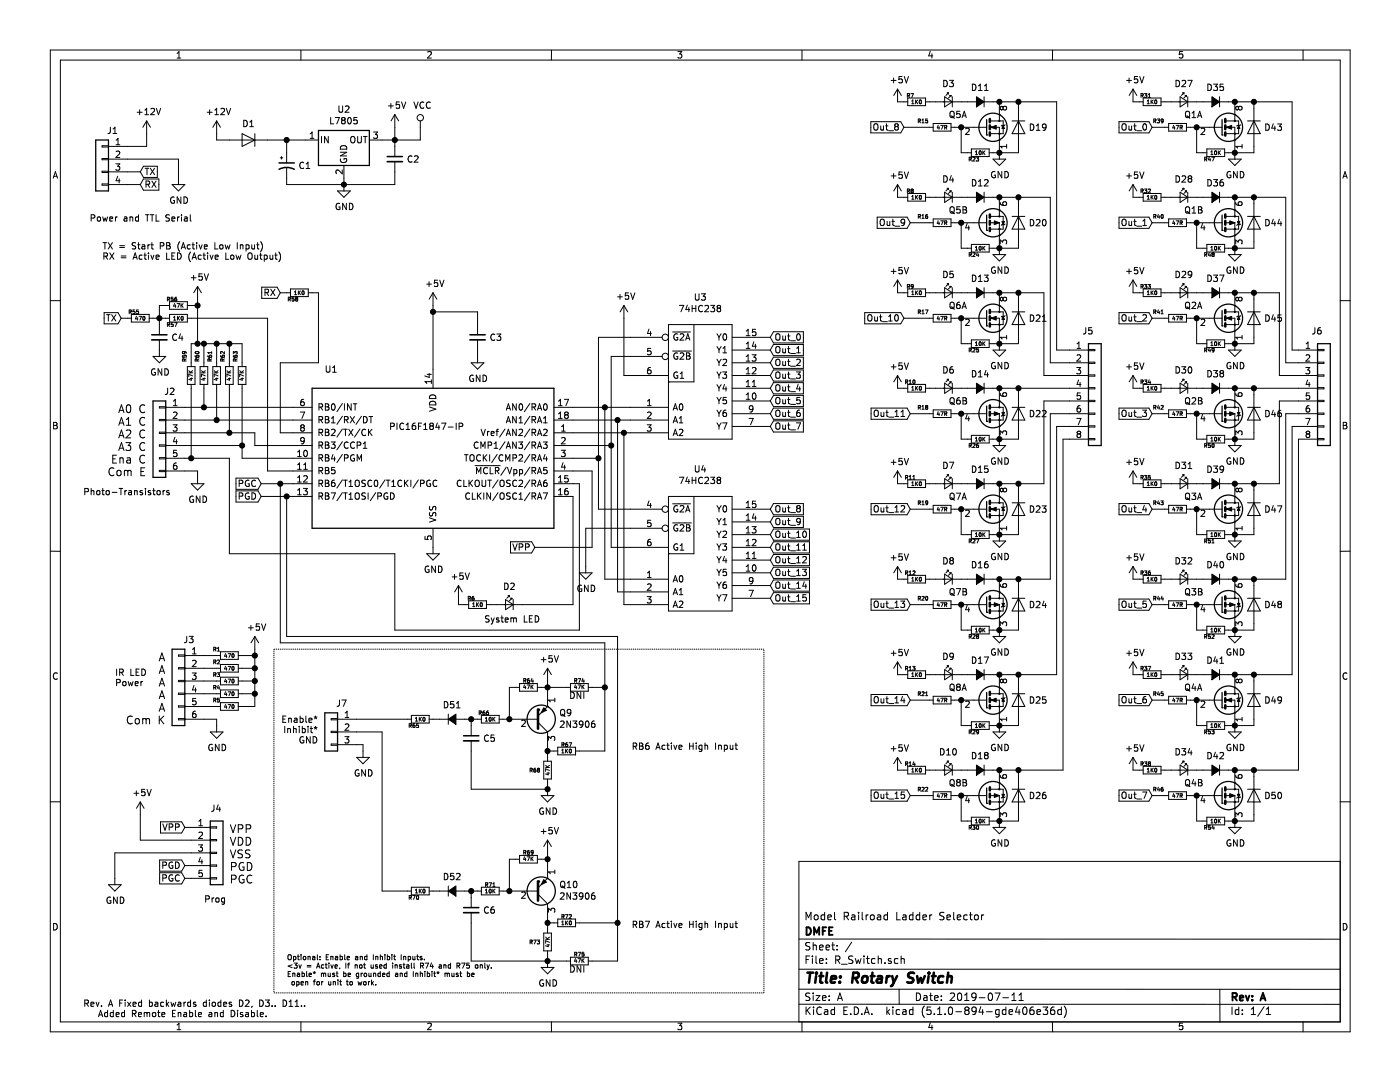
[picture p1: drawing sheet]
<svg xmlns="http://www.w3.org/2000/svg" width="279mm" height="216mm" viewBox="0 0 279 216" stroke-linecap="round" stroke-linejoin="round" font-family="sans-serif">
<path d="M.1 0h279.3v215.9h-279.3z" fill-rule="evenodd" fill="#fff" stroke="#fff" stroke-width=".2"/>
<g fill="none" stroke="#000" stroke-width=".25">
<path d="M19.1 27.9h2.5v10.2h-2.5zM63.6 26h10.1v7h-10.1zM196.9 26.9h.1M196.9 23.9v3M243.9 26.9h.1M243.9 23.9v3M196.9 46h.1M196.9 42.9v3.1M243.9 46h.1M243.9 42.9v3.1M62.3 77.5h48.2v27.9h-48.2zM196.9 65h.1"/>
<path d="M196.9 62v3M217.2 68.6h2.6v20.3h-2.6zM243.9 65h.1M243.9 62v3M262.9 68.6h2.6v20.3h-2.6zM30.5 80h2.6v15.2h-2.6zM196.9 84.1h.1M196.9 81v3.1M243.9 84.1h.1M243.9 81v3.1M196.9 103.1h.1M196.9 100.1v3"/>
<path d="M196.9 119.1v3.1M243.9 103.1h.1M243.9 100.1v3M243.9 119.1v3.1M34.3 129.5h2.6v15.3h-2.6zM196.9 122.2h.1M196.9 138.2v3M243.9 122.2h.1M243.9 138.2v3M64.8 142.2h2.6v7.7h-2.6zM196.9 141.2h.1M196.9 157.2v3.1"/>
<path d="M243.9 141.2h.1M243.9 157.2v3.1M42 163.8h2.5v12.7h-2.5zM196.9 160.3h.1M243.9 160.3h.1"/>
<circle cx="198.2" cy="25.4" r="2.82"/>
<circle cx="245.2" cy="25.4" r="2.82"/>
<circle cx="198.2" cy="44.5" r="2.82"/>
<circle cx="245.2" cy="44.5" r="2.82"/>
<circle cx="198.2" cy="63.5" r="2.82"/>
<circle cx="245.2" cy="63.5" r="2.82"/>
<circle cx="198.2" cy="82.6" r="2.82"/>
<circle cx="245.2" cy="82.6" r="2.82"/>
<circle cx="198.2" cy="101.6" r="2.82"/>
<circle cx="245.2" cy="101.6" r="2.82"/>
<circle cx="198.2" cy="139.7" r="2.82"/>
<circle cx="198.2" cy="120.7" r="2.82"/>
<circle cx="245.2" cy="120.7" r="2.82"/>
<circle cx="245.2" cy="139.7" r="2.82"/>
<circle cx="108" cy="143.5" r="2.82"/>
<circle cx="198.2" cy="158.8" r="2.82"/>
<circle cx="245.2" cy="158.8" r="2.82"/>
<circle cx="108" cy="177.8" r="2.82"/>
</g>
<g fill="none" stroke="#000" stroke-width=".2">
<path d="M10 10h259.4v195.9h-259.4zM12 12h255.5v191.9h-255.5zM35.3 11.6h.8M35.3 10.6l.4-.3v1.3M60.1 10v2M85.3 10.4l.6-.1 .2 .3-.8 1h.8M110.1 10l-.1 2M135.3 10.3h.8l-.5 .5 .4 .1v.6l-.2 .1-.5-.1M160.1 10v2M177.9 16.1h.9M178.3 15.6v.9M179.1 17.8v2.5h2.1"/>
<path d="M179.1 17.8l-.7 1.2M179.1 17.8l.8 1.2M180 15.3h-.6v.6l.2-.2 .4 .1v.6l-.1 .1-.5-.1M180.5 15.3l.4 1.2 .4-1.2M181.1 19.1l.4-.1v-.3h-.4v.7M181.2 19.6h3.5v1.5h-3.5zM181.3 19.1l.2 .3M181.8 18.7h.5l-.3 .7M182.7 19.9v.8M183.2 19.9l-.5 .5M185.7 10.2l-.4 1h.9M186 10.7v.9"/>
<path d="M188.3 16a.64 .64 0 0 1 .8 .7 .64 .64 0 0 1-.8 .6zM188.5 19.3l1.5 1-1.5 1zM189 18.5h.3M189.3 18.5l-.5 .5M189.3 18.5v.3M189.5 16h.8l-.5 .5 .4 .1 .1 .5-.3 .2-.5-.1M189.5 19h.3M189.8 19v.3M189.8 19l-.5 .6M190 19.3v2M194.1 16.8a.64 .64 0 0 1 .7 .6 .64 .64 0 0 1-.7 .7zM195.3 18.1h.7"/>
<path d="M195.3 17.1l.3-.3v1.3M196.4 19.3v2M196.5 18.1h.7M196.5 17.1l.3-.3v1.3M210.1 10l-.1 2M224.8 16.1h1M225.3 15.6v.9M226.1 17.8v2.5h2M226.1 17.8l-.7 1.2M226.1 17.8l.8 1.2M227 15.3h-.6v.6l.1-.2 .5 .1v.6l-.1 .1-.5-.1M227.5 15.3l.4 1.2 .4-1.2"/>
<path d="M227.7 19.1l.4-.1v-.3h-.4v.7M227.9 19.1l.2 .3M228.1 19.6h3.6v1.5h-3.6zM228.4 18.7h.5l-.3 .3 .3 .1-.1 .3h-.4M229.2 18.9l.2-.2v.7M229.2 19.4h.4M229.7 19.9v.8M230.2 19.9l-.5 .5M234.7 16a.64 .64 0 0 1 .7 .7 .64 .64 0 0 1-.7 .6zM235.5 19.3l1.5 1-1.5 1zM235.9 16.2l.5-.2 .2 .4-.8 .9h.8M236 18.5h.3"/>
<path d="M236 10.3h-.6l-.1 .6 .2-.1h.5v.7l-.2 .1-.5-.1M236.3 18.5l-.5 .5M236.3 18.5v.3M236.5 19h.3M236.8 19v.3M236.8 19l-.5 .6M237 19.3v2M237.1 16h.8l-.5 1.3M241.1 16.8a.64 .64 0 0 1 .7 .6 .64 .64 0 0 1-.7 .7zM242.2 16.8h.8l-.4 .5 .3 .1v.5l-.2 .2-.5-.2M243.4 19.3v2M244.1 16.8h-.6v.6l.4-.1 .3 .2v.3l-.3 .3-.4-.2"/>
<path d="M260.1 10v2M10.6 35.6l.5-1.3 .4 1.3M10.7 35.2h.7M20.4 31.6h1.2v.3h-1.2zM20.4 29.1h1.2v.2h-1.2zM20.4 34.2h1.2v.2h-1.2zM20.4 36.7h1.2v.3h-1.2zM21.6 31.7h14v5.1M21.6 36.8h6.4M21.6 34.3h6.4M22 25.4v.9l-.2 .3h-.3M22.6 26.6h.7"/>
<path d="M22.6 25.7l.3-.3v1.2M23.1 32.7h.8l-.4 .5 .3 .1 .1 .4-.2 .3-.6-.2M23.2 28.9h.7M23.2 28l.4-.4v1.3M23.2 30.3l.5-.2 .2 .4-.8 .9h.8M23.5 35.2l-.3 .9h.8M23.8 35.7v.8M27.4 22.4h1M27.9 21.9v1M28.6 33.2h2.8v2.2h-2.8l-.6-1.1zM28.6 35.7h3.1v2.2h-3.1l-.6-1.1zM28.9 22l.4-.4v1.3"/>
<path d="M28.9 22.9h.7M29 33.6h.7M29.1 36.8l.7-.1v-.5l-.7-.1v1.3M29.3 24.1v5.1h-7.7M29.3 24.1l-.8 1.3M29.3 24.1l.7 1.3M29.3 33.6v1.2M29.4 36.8l.5 .6M30 33.6l.8 1.2M30.1 21.7l.5-.1 .2 .4-.7 .9h.7M30.3 36.1l.8 1.3M30.8 33.6l-.8 1.2"/>
<path d="M31.1 36.1l-.8 1.3M31.2 21.6l.4 1.3 .5-1.3M34.3 36.8h2.6l-1.3 1.3zM34.8 39.4a.59 .59 0 0 0-.8 .5 .59 .59 0 0 0 .8 .6v-.5h-.2M36.1 39.3v1.3l-.7-1.3v1.3M36.7 39.3a.64 .64 0 0 1 .7 .6 .64 .64 0 0 1-.7 .7zM41.4 22.4h.9M41.8 21.9v1M42.9 22l.3-.4v1.3M42.9 22.9h.7M43.2 24.1v3.8h20.4M43.2 24.1l-.7 1.3"/>
<path d="M43.2 24.1l.8 1.3M44.1 21.7l.5-.1 .2 .4-.8 .9h.8M45.2 21.6l.4 1.3 .4-1.3M48.3 26.7l2.6 1.2-2.6 1.3zM48.6 24a.64 .64 0 0 1 .8 .6 .64 .64 0 0 1-.8 .7zM49.8 25.3h.8M49.8 24.4l.4-.4v1.3M50.9 26.7v2.5M55.9 31.5h.5M56.2 31.2v.5M57.2 27.9v4.6M60.6 32.5a.56 .56 0 0 0-.8 .5 .56 .56 0 0 0 .8 .5"/>
<path d="M61.1 33.6h.7M61.1 32.7l.4-.3v1.2M61.9 27.6h.7M61.9 26.7l.4-.4v1.3M64.2 27.2v1.3M65.5 27.2v1.3l-.7-1.3v1.3M66 23.4v1.3h.6M66.9 23.4h.8l-.5 1.3M67.4 38.1h2.5l-1.3 1.3zM67.6 21.1v1.1l.3 .2h.4l.1-.2v-1.1M67.9 30.4h1.3l-1.3 .7h1.3M68 31.7a.59 .59 0 0 0 .6 .7 .59 .59 0 0 0 .5-.7l-.4-.1v.3"/>
<path d="M68.1 29.2a.67 .67 0 0 1 .8-.1 .67 .67 0 0 1 .3 .7h-1.3zM68.3 33.9v.8l-.9-.8-.4 .3 .2 .4M68.4 24l-.2 .2v.3l.2 .2h.3l.2-.2-.1-.4-.1-.1M68.4 24l-.2-.3 .2-.3 .4 .2v.3l-.1 .1M68.4 24h.3M68.6 33v5.1M68.9 21.3l.5-.2 .3 .4-.8 .9h.8M69.5 23.6l.2-.2a.67 .67 0 0 1 .4 .7 .67 .67 0 0 1-.4 .6l-.3-.5zM70.1 27.4l.2-.2a.47 .47 0 0 1 .5 .5v.6l-.5 .2-.3-.4zM71.3 23.4h-.7v.7l.2-.2 .4 .1 .1 .6-.2 .1-.5-.1M71.4 27.2v1.1l.2 .2 .4-.1 .1-.1v-1.1M72.5 27.2h.8"/>
<path d="M72.9 27.2v1.3M74.6 26.3h.7l-.4 .5 .4 .1v.5l-.2 .2-.5-.1M77.5 21.1h1M78 20.7v.9M78.8 32.3v4.5h-21.6v-3.3M78.8 22.9v8.3M78.8 22.9l-.8 1.2M78.8 22.9l.8 1.2M79.7 20.3h-.6v.7l.1-.2 .5 .1v.6l-.2 .1-.4-.1M80.1 20.3l.4 1.3 .5-1.3M82.2 31.2a.56 .56 0 0 0-.8 .5 .56 .56 0 0 0 .8 .5M82.6 20.3l.4 1.3 .4-1.3"/>
<path d="M82.7 31.2l.5-.1 .2 .3-.7 1h.7M83.9 24.1v3.8h-10.2M84.6 20.5a.56 .56 0 0 0-.8 .5 .56 .56 0 0 0 .8 .5M85.9 20.5a.56 .56 0 0 0-.8 .5 .56 .56 0 0 0 .8 .5M173.8 24.3h6l.6 1.1-.6 1.1h-6zM174.5 24.9l.2-.2a.44 .44 0 0 1 .5 .4v.7l-.5 .2-.3-.5zM175.8 25.1v.8l.5-.1M176.3 25.1v.9M176.7 25.1h.5M176.9 24.7v1.1l.3 .2M177.3 26.1h1M177.9 35.1h.9"/>
<path d="M178.3 34.6v1M178.8 25.2h.2M178.8 25.2l-.3-.2 .3-.3 .4 .1v.3l-.2 .1M178.8 25.2l-.3 .3v.2l.3 .3 .4-.1 .1-.2-.1-.4-.2-.1M179.1 36.8v2.6h2.1M179.1 36.8l-.7 1.3M179.1 36.8l.8 1.3M180 34.3h-.6v.6l.2-.1 .4 .1v.6l-.1 .1-.5-.1M180.4 25.4h5.8M180.5 34.3l.4 1.3 .4-1.3M181.1 38.1h.4v-.3l-.4-.1v.8M181.2 38.6h3.5v1.5h-3.5z"/>
<path d="M181.3 38.1l.2 .4M182 20.2l.2-.3v.8M182 20.7h.4M182 38l-.2-.1a.22 .22 0 0 1 .2-.2 .22 .22 0 0 1 .3 .2l-.2 .1M182 38a.23 .23 0 0 0-.2 .4 .23 .23 0 0 0 .4 .1 .23 .23 0 0 0 0-.4l-.1-.1M182 39.8h.4M182 39.2l.2-.2v.8M182 38h.1M182.7 39v.8M182.8 20.3l.4 .4M182.8 39.3l.4 .5M183.2 39l-.5 .4"/>
<path d="M183.3 24.2l.4-.1v-.3l-.4-.1v.8M183.4 24.2l.3 .3M183.5 20l.1-.1a.38 .38 0 0 1 .3 .4 .38 .38 0 0 1-.3 .4l-.2-.3zM183.5 39.1l.1-.1a.38 .38 0 0 1 .3 .4 .38 .38 0 0 1-.3 .3l-.2-.2zM184 24.5h.4M184 24l.2-.3v.8M184.7 39.4h24.9v33h7.6M184.7 20.3h26.2v49.5h6.3M185.1 24.1h.1M185.1 23.7h-.3l-.1 .4h.4M185.1 24.1v.4l-.4-.1M186.2 24.6h3.6v1.6h-3.6z"/>
<path d="M187.2 25l-.1 .5h.4M187.4 25.3v.5M187.7 25h.5l-.3 .8M188.3 35.1a.64 .64 0 0 1 .8 .6 .64 .64 0 0 1-.8 .6zM188.5 25.4h.4v-.3l-.4-.1v.8M188.5 38.4l1.5 1-1.5 1zM188.7 25.4l.3 .4M189 37.6h.3M189.3 37.6v.2M189.3 37.6l-.5 .5M189.5 38.1h.3M189.6 22.4l.3-.2a.44 .44 0 0 1 .5 .4v.7l-.5 .2-.3-.2z"/>
<path d="M189.8 25.4h7.1M189.8 38.1v.3M189.8 38.1l-.5 .5M189.8 23.2l.7 .4M189.8 35l-.3 .9h.8M190 38.4v2M190.2 35.5v.8M191.6 22.2h-.6l-.1 .6 .5-.1 .2 .2v.3l-.2 .3-.5-.2M191.8 25.4v5.1h2.1M192 23.5l.4-1.3 .4 1.3M192.1 23.1h.6M192.7 25.7l.5-.1 .3 .3-.8 .9h.8"/>
<path d="M193.4 31.8l.4-.1v-.3h-.4v.7M193.6 31.8l.3 .3M193.9 29.7h3.5v1.5h-3.5zM194.1 35.8a.64 .64 0 0 1 .7 .7 .64 .64 0 0 1-.7 .6zM194.2 31.4h.3M194.2 31.4h.1M194.5 31.4h.1M194.5 31.4v.3l-.4 .4h.5M194.7 30.9h.4M194.7 30.3l.2-.2v.8M194.8 31.4h.5l-.2 .3h.2v.4h-.5M195.3 36.2l.3-.4v1.3"/>
<path d="M195.3 37.1h.7M195.5 30.2l.1-.1a.38 .38 0 0 1 .2 .4 .38 .38 0 0 1-.3 .3l-.1-.2zM196.1 30.1v.8M196.3 30.4l.3 .5M196.4 38.4v2M196.5 36l.5-.2 .2 .4-.8 .9h.8M196.6 30.1l-.5 .4M197.7 25.4h1.7v6.3M197.7 24.1h2.5v2.6h-2.5M198.2 31.7h2.5l-1.3 1.3zM198.6 34.3a.59 .59 0 0 0-.7 .6 .59 .59 0 0 0 .7 .5l.1-.4h-.3M199.4 27.9h.1"/>
<path d="M199.4 22.9h.1M199.4 26.7h.1M199.4 20.3v3.8M199.4 39.4v3.8M199.9 34.2v1.3l-.7-1.3v1.3M200.2 21.5l-.3-.3-.3 .3v.2l.3 .2 .3-.2M200.2 21.5l.2-.3h.3l.2 .3-.1 .3-.1 .1h-.3l-.2-.2M200.2 21.5v.2M200.5 34.2a.64 .64 0 0 1 .8 .6 .64 .64 0 0 1-.8 .7zM200.6 24.9l-.8 .2M200.9 29.2h-1.3l.4 .4M200.9 28.8v.8"/>
<path d="M202 24.1h2.5M203.3 20.3v10.2h-5.9M203.3 24.1l1.2 2.6h-2.5zM203.3 39.4v10.1h-5.9M205.6 24.7a.64 .64 0 0 1 .7 .7 .64 .64 0 0 1-.7 .6zM206.8 26h.7M206.8 25.1l.4-.4v1.3M208.8 25.3l-.3 .2h-.3l-.2-.2 .2-.5 .3-.1 .2 .2a.84 .84 0 0 1-.3 1.1h-.2M223.3 24.3h6l.6 1.1-.6 1.1h-6zM224 24.9l.2-.2a.44 .44 0 0 1 .5 .4v.7l-.5 .2-.3-.5zM224.8 35.1h1M225.3 25.1l.1 .8 .4-.1"/>
<path d="M225.3 34.6v1M225.8 25.1v.9M226.1 36.8v2.6h2M226.1 36.8l-.7 1.3M226.1 36.8l.8 1.3M226.3 25.1h.5M226.4 24.7v1.1l.4 .2M226.9 26.1h.9M227 34.3h-.6v.6l.1-.1 .5 .1v.6l-.1 .1-.5-.1M227.5 34.3l.4 1.3 .4-1.3M227.7 38.1l.4-.1v-.2l-.4-.1v.8M227.9 38.1l.2 .4"/>
<path d="M228.1 38.6h3.6v1.5h-3.6zM228.2 24.8l.2-.1a.67 .67 0 0 1 .4 .6 .67 .67 0 0 1-.4 .7l-.3-.5zM228.4 37.7h.5l-.3 .3 .3 .2-.1 .3-.4-.1M229 20.7h.4M229 20.2l.2-.3v.8M229 39.2l.2-.2v.8M229 39.8h.4M229.2 37.8l.3-.1 .1 .2-.5 .6h.5M229.7 39v.8M229.8 20.3l.4 .4M229.8 39.3l.4 .5M229.9 25.4h3.3"/>
<path d="M230.2 39l-.5 .4M230.3 24.2l.4-.1v-.3l-.4-.1v.8M230.4 24.2l.3 .3M230.5 20l.1-.1a.38 .38 0 0 1 .3 .4 .38 .38 0 0 1-.3 .4l-.2-.3zM230.5 39.1l.1-.1a.38 .38 0 0 1 .3 .4 .38 .38 0 0 1-.3 .3l-.2-.2zM230.9 23.7h.5l-.2 .4h.1M231.3 24.1h.1M231.4 24.1l-.1 .4-.4-.1M231.7 39.4h24.9v33h6.3M231.7 20.3h26.2v49.5h5M232.1 24.1l-.2 .1-.2-.1 .1-.3 .2-.1 .1 .2v.4l-.3 .2M233.2 24.6h3.6v1.6h-3.6z"/>
<path d="M234.2 25l-.2 .5h.5M234.4 25.3v.5M234.7 35.1a.64 .64 0 0 1 .7 .6 .64 .64 0 0 1-.7 .6zM234.7 25h.5l-.3 .8M235.5 25.4h.4v-.3l-.4-.1v.8M235.5 38.4l1.5 1-1.5 1zM235.7 25.4l.2 .4M235.9 35.2l.5-.1 .2 .3-.8 .9h.8M236 37.6h.3M236.3 37.6v.2M236.3 37.6l-.5 .5M236.5 38.1h.3"/>
<path d="M236.6 22.4l.3-.2a.44 .44 0 0 1 .5 .4v.7l-.5 .2-.3-.2zM236.8 38.1v.3M236.8 25.4h7.1M236.8 38.1l-.5 .5M236.8 23.2l.7 .4M237 38.4v2M237.4 35.6l-.3 .3 .1 .3 .2 .1h.3l.2-.2v-.2l-.3-.3M237.4 35.6l-.3-.2 .3-.3h.2l.3 .2-.3 .3M237.4 35.6h.2M237.9 23.5h.7M237.9 22.6l.4-.4v1.3M238.8 25.4v5.1h2"/>
<path d="M239 23.5l.4-1.3 .4 1.3M239.1 23.1h.6M239.7 25.7l.5-.1 .2 .3-.7 .9h.7M240.4 31.8l.4-.1v-.3h-.4v.7M240.6 31.8l.2 .3M240.8 29.7h3.6v1.5h-3.6zM241.1 35.8a.64 .64 0 0 1 .7 .7 .64 .64 0 0 1-.7 .6zM241.3 31.3l-.1 .6h.4M241.5 31.6v.5M241.7 30.9h.4M241.7 30.3l.2-.2v.8M241.8 31.4h.5l-.3 .7"/>
<path d="M242.2 35.8h.8l-.4 .5 .3 .1v.6l-.2 .1-.5-.1M242.4 30.2l.2-.1a.38 .38 0 0 1 .2 .4 .38 .38 0 0 1-.3 .3l-.1-.2zM243.1 30.1v.8M243.3 30.4l.3 .5M243.4 38.4v2M243.6 30.1l-.5 .4M244.1 35.8l-.5 .2-.1 .4v.6l.6 .1 .1-.2-.1-.5-.4-.1-.2 .3M244.7 25.4h1.7v6.3M244.7 24.1h2.5v2.6h-2.5M245.2 31.7h2.5l-1.3 1.3zM245.6 34.3a.59 .59 0 0 0-.7 .6 .59 .59 0 0 0 .7 .5v-.4h-.2M246.4 27.9h.1"/>
<path d="M246.4 22.9h.1M246.4 26.7h.1M246.4 20.3v3.8M246.4 39.4v3.8M246.9 34.2v1.3l-.7-1.3v1.3M247.2 21.5l.2-.3h.3l.2 .3-.1 .3-.1 .1h-.3l-.2-.2M247.2 21.5l-.3-.3-.3 .3v.2l.3 .2 .3-.2M247.2 21.5v.2M247.5 34.2a.64 .64 0 0 1 .7 .6 .64 .64 0 0 1-.7 .7zM247.6 24.9l-.8 .2M247.9 28.8v.8M247.9 29.2h-1.3l.4 .4"/>
<path d="M249 24.1h2.5M250.2 20.3v10.2h-5.8M250.2 24.1l1.3 2.6h-2.5zM250.2 39.4v10.1h-5.8M252.6 24.7a.64 .64 0 0 1 .7 .7 .64 .64 0 0 1-.7 .6zM254.1 24.7l-.3 .9h.8M254.4 25.2v.8M255 24.7h.8l-.5 .5 .4 .1 .1 .5-.3 .2-.5-.1M268 35.6l.4-1.3 .5 1.3M268.1 35.2h.6M10 60h2M18.2 43.5l.7-.1v-.4l-.7-.2v1.3"/>
<path d="M19.5 43.4l.2-.1 .3 .1 .1 .5-.2 .2-.4-.1zM20.5 43.3l.2 .8 .3-.6 .2 .6 .3-.8M20.6 48.4h.7M20.7 51.1l.7-.1v-.4l-.7-.1v1.2M20.9 48.4v1.3M21 51.1l.5 .6M21.6 48.4l.8 1.3M21.9 43.7l.6-.1-.1-.3h-.3l-.2 .2 .1 .6h.4M21.9 50.5l.8 1.2M22.4 48.4l-.8 1.3M22.7 50.5l-.8 1.2M23 43.3v.8"/>
<path d="M23.4 43.3l-.4 .2M23.9 49h.9M23.9 49.4h.9M24.2 51.1h1M24.2 51.4h1M24.8 43.3h.5v.8M25.3 43.6h-.4l-.2 .2 .1 .3h.5M25.9 43.4l.5-.1 .1 .8M25.9 43.3v.8M26.5 51.7l.5-1.2 .4 1.2M26.7 51.4h.6M27.1 48.5l-.5-.1-.2 .1v.4l.6 .2 .1 .4-.2 .2-.5-.1"/>
<path d="M27.5 48.8h.4M27.6 43.3h-.3l-.3 .2 .2 .6h.4M27.6 42.8v1.3M27.6 48.4v1.1l.3 .2M28.4 48.9h.4l.1 .8M28.4 51l-.4-.1-.2 .2 .1 .6h.5M28.7 50.9h.5M28.9 49.1l-.4 .1-.2 .2 .1 .2h.5M28.9 50.5v1.1l.3 .1M29 42.8h.7M29.4 42.8v1.3M29.5 48.8v.9"/>
<path d="M29.6 50.5v.1M29.6 50.9v.8M29.9 48.8l-.4 .3M30 42.8h.7M30.1 48.8h.5M30.1 50.9l.3 .8 .3-.8M30.3 48.4v1.1l.3 .2M30.4 42.8v1.3M31.1 51.3l.7-.1-.1-.2-.4-.1-.2 .2 .1 .6h.5M31.1 42.8v1.3h.7M32 49.1l.6-.1 .1-.2-.1-.3-.6-.1v1.3M33.3 48.4l.6 .1v.3l-.2 .2 .3 .3-.1 .3-.6 .1z"/>
<path d="M33.3 50.5v1.2h.6M33.3 49h.4M33.4 59.7l.4-.1v-.2l-.4-.1v.8M33.6 59.7l.2 .4M33.8 42.9l-.5-.1-.1 .2-.1 .2 .1 .2 .5 .2 .1 .3-.2 .2h-.5M34.3 43.7l.6-.1-.1-.3h-.3l-.2 .2v.6h.5M34.3 51.1h.4M34.5 59.3h-.3l-.1 .4 .4-.1 .1 .3-.2 .2-.3-.1M34.9 50.5h-.6v1.2h.6M35.2 59.3h-.1a.47 .47 0 0 0-.1 .8l.2-.1 .1-.3h-.4M35.4 43.3v.8M35.4 50.5a.64 .64 0 0 1 .8 .6 .64 .64 0 0 1-.8 .6z"/>
<path d="M35.8 43.3l-.4 .2M35.9 48.2a1.4 1.4 0 0 0 0 2M36.2 49.7l.4-1.3 .4 1.3M36.2 42.8v.2M36.2 43.3v.8M36.3 49.3h.6M36.8 43.3h.5l.1 .8M37.4 43.6l-.6 .2v.3h.6M38 48.9l-.4-.1-.2 .3 .1 .5h.5M38 42.8v1.1l.2 .2M38 50.3a1.47 1.47 0 0 0 0 1.9M38.2 55.4h.9"/>
<path d="M38.3 48.8h.5M38.3 51.7l.5-1.2 .4 1.2M38.5 51.4h.6M38.5 48.4v1.1l.3 .2M38.6 54.9v1M39.2 48.4v.1M39.2 48.8v.9M39.4 57.1v11.5M39.4 57.1l-.7 1.3M39.4 57.1l.8 1.3M39.7 48.8l.3 .9 .3-.9M40.2 51l-.4-.1-.2 .2 .1 .6h.5"/>
<path d="M40.3 54.6h-.6v.6l.2-.1 .4 .1v.6l-.1 .1-.5-.1M40.5 50.9h.5M40.7 50.5v1.1l.3 .1M40.8 49.3l.6-.2-.1-.2-.3-.1-.2 .2v.6h.5M40.8 54.6l.4 1.3 .4-1.3M41.4 50.5v.1M41.4 50.9v.8M41.9 50.9l.3 .8 .3-.8M42.9 48.4v1.3h.6M42.9 51.3l.6-.1v-.2l-.4-.1-.2 .2 .1 .6h.5M43.9 49l.2-.2 .4 .2v.5l-.1 .1h-.5zM44.9 48.8l.3 .9 .2-.6 .2 .6 .3-.9"/>
<path d="M45.1 50.5v1.2h.5M46.1 51l.3-.1 .3 .2-.1 .6-.5-.1zM47.1 50.9l.3 .8 .2-.6 .2 .6 .3-.8M47.4 48.4v1.3M48 49l.4-.1 .1 .8M48 48.8v.9M49.1 48.9l.4-.1 .2 .3-.1 .5h-.5M49.1 48.8v1.3M49.5 50.6l.3-.1a.45 .45 0 0 1 .5 .4l-.1 .7-.4 .1-.3-.4zM50.2 48.8l.1 .8h.5M50.8 48.8v.9M50.9 50.9v.8l.5-.1"/>
<path d="M51.2 48.8h.5M51.4 48.4v1.1l.3 .2M51.4 50.9v.8M51.8 50.9h.5M52 48.2a1.4 1.4 0 0 1 0 2M52 50.5v1.1l.3 .1M52.2 57.3h3.1l.6 1.1-.6 1.1h-3.1zM52.7 51l.4-.1 .2 .2-.1 .6h-.5M52.7 50.9v1.3M52.9 58.4l.6-.1v-.5l-.6-.1v1.3M53.2 58.4l.4 .6M53.9 50.9l.1 .8 .4-.1"/>
<path d="M54 57.7l.9 1.3M54.4 50.9v.8M54.8 50.9h.5M54.9 57.7l-.9 1.3M55 50.5v1.1l.3 .1M55.6 50.3a1.47 1.47 0 0 1 0 1.9M55.9 58.4h2.1M57.5 59.7l.4-.1v-.2l-.4-.1v.8M57.7 59.7l.3 .4M58 57.7h3.5v1.5h-3.5zM58.7 59.3h-.4v.4l.3-.1 .1 .3-.1 .2-.3-.1M58.8 58.8h.4"/>
<path d="M58.8 58.3l.2-.3v.8M59 59.5l.1 .1M59 59.5h.1M59.1 59.6l-.1 .2 .1 .3 .3-.1-.1-.4M59.1 59.6h.2M59.4 59.4l-.3-.1-.1 .2M59.4 59.4h.1M59.4 59.4v.1M59.4 59.5h.1M59.4 59.5l-.1 .1M59.5 58v.8M59.6 58.4l.4 .4"/>
<path d="M60 58l-.5 .5M60.3 58.1l.1-.1a.38 .38 0 0 1 .3 .4 .38 .38 0 0 1-.3 .4l-.1-.3zM61.5 58.4h2.1v14h-7.7v14h6.4M67.8 40.6a.59 .59 0 0 0-.7 .6 .59 .59 0 0 0 .7 .6v-.5h-.2M69.1 40.6v1.2l-.7-1.2v1.2M69.7 40.6a.64 .64 0 0 1 .7 .6 .64 .64 0 0 1-.7 .6zM85.1 56.7h1M85.6 56.2v1M86.4 58.4v19.1M86.4 58.4l-.7 1.3M86.4 58.4l.8 1.3M87.3 55.9h-.6v.6l.1-.1 .5 .1v.5l-.1 .2-.5-.2"/>
<path d="M87.8 55.9l.4 1.3 .4-1.3M123.2 59.2h1M123.7 58.8v.9M125.4 58.4h-.6v.7l.1-.2 .5 .1v.6l-.1 .1-.5-.1M125.9 58.4l.4 1.3 .4-1.3M138.8 58.6v1.1l.2 .2 .4-.1 .1-.1v-1.1M140 58.6h.8l-.5 .5 .4 .1v.6l-.2 .1-.5-.1M175.1 43.3h5.9l.7 1.1-.7 1.2h-5.9zM175.7 43.9l.3-.2a.44 .44 0 0 1 .5 .5l-.1 .6-.4 .2-.4-.4zM177 44.2l.1 .8 .5-.1M177.6 44.2v.8M177.9 54.2h.9"/>
<path d="M178 44.2h.5M178.2 43.7v1.1l.3 .2M178.3 53.7v.9M178.6 45.1h1M179.1 55.9v2.5h2.1M179.1 55.9l-.7 1.2M179.1 55.9l.8 1.2M180 53.4h-.6v.6l.2-.2 .4 .1v.6l-.1 .1-.5-.1M180.5 53.4l.4 1.2 .4-1.2M180.5 44.3l-.2 .2h-.4l-.1-.2v-.3l.3-.3h.2l.2 .3a.88 .88 0 0 1-.2 1h-.4M181.1 57.2l.4-.1v-.3h-.4v.7M181.2 57.7h3.5v1.5h-3.5z"/>
<path d="M181.3 57.2l.2 .3M181.7 44.4h4.5M182 58.8h.4M182 58.3l.2-.3v.8M182.3 57.1l-.2 .2-.3-.1v-.4h.3a.49 .49 0 0 1-.1 .7h-.1M182.7 58v.8M182.8 58.4l.4 .4M183.2 58l-.5 .5M183.3 43.2l.4-.1v-.2l-.4-.1v.8M183.4 43.2l.3 .4M183.5 58.1l.1-.1a.38 .38 0 0 1 .3 .4 .38 .38 0 0 1-.3 .4l-.2-.3zM184 43.6h.4"/>
<path d="M184 43l.2-.2v.8M184.7 58.4h23.6v16.5h8.9M184.8 42.9l-.1 .5 .4 .1v-.4l-.4 .1M184.9 42.8l-.1 .1M185.1 42.8h-.2M186.2 43.7h3.6v1.5h-3.6zM187.2 44l-.1 .6h.4M187.4 44.3v.5M187.7 44.1h.5l-.3 .7M188.3 54.1a.64 .64 0 0 1 .8 .7 .64 .64 0 0 1-.8 .6zM188.5 44.5l.4-.1v-.3h-.4v.7M188.5 57.4l1.5 1-1.5 1z"/>
<path d="M188.7 44.5l.3 .3M189 56.6h.3M189.3 56.6v.3M189.3 56.6l-.5 .5M189.5 57.1h.3M189.6 41.4l.3-.2a.44 .44 0 0 1 .5 .5v.6l-.5 .2-.3-.2zM189.8 57.1l-.5 .6M189.8 44.4h7.1M189.8 57.1v.3M189.8 42.2l.7 .4M190 57.4v2M190.2 54.1h-.6l-.1 .6 .5-.1 .3 .3v.3l-.3 .2-.5-.1"/>
<path d="M191.6 41.2h-.6l-.1 .7 .2-.2 .5 .2v.5l-.2 .1-.5-.1M191.8 44.4v5.1h2.1M192.2 41.2h.4l.3 .3-.3 .4 .3 .2-.1 .4h-.6zM192.2 41.9h.4M193 44.6l-.3 .9h.8M193.3 45.1v.8M193.4 50.8l.4-.1v-.2l-.4-.1v.8M193.6 50.8l.3 .4M193.9 48.8h3.5v1.5h-3.5zM194.1 54.9a.64 .64 0 0 1 .7 .6 .64 .64 0 0 1-.7 .7zM194.2 50.5h.1M194.2 50.5h.3"/>
<path d="M194.5 50.5h.1M194.5 50.5v.2l-.4 .5h.5M194.7 49.9h.4M194.7 49.4l.2-.3v.8M195.1 50.4l-.2 .5h.5M195.3 55.2l.3-.3v1.3M195.3 56.2h.7M195.3 50.7v.5M195.5 49.2l.1-.1a.38 .38 0 0 1 .2 .4 .38 .38 0 0 1-.3 .4l-.1-.3zM196.1 49.1v.8M196.3 49.5l.3 .4M196.4 57.4v2"/>
<path d="M196.4 54.9h.8l-.4 .5 .3 .1 .1 .4-.2 .3-.6-.2M196.6 49.1l-.5 .5M197.7 44.4h1.7v6.4M197.7 43.2h2.5v2.5h-2.5M198.2 50.8h2.5l-1.3 1.3zM198.6 53.3a.59 .59 0 0 0-.7 .6 .59 .59 0 0 0 .7 .6l.1-.5h-.3M199.4 47h.1M199.4 41.9h.1M199.4 45.7h.1M199.4 58.4v3.8M199.6 40.4l.2 .4 .4 .2 .6-.1v-.5l-.1-.1-.5 .1-.1 .3 .3 .3M199.6 48.7v-.8l.5 .4 .1-.3 .5-.1 .2 .2-.1 .6"/>
<path d="M199.9 53.3v1.2l-.7-1.2v1.2M200.2 59.6l.2-.3h.3l.2 .3-.1 .3-.1 .1h-.3l-.2-.2M200.2 59.6l-.3-.3-.3 .3v.2l.3 .2 .3-.2M200.2 59.6v.2M200.5 53.3a.64 .64 0 0 1 .8 .6 .64 .64 0 0 1-.8 .6zM200.6 44.7l-.8 .3M202 43.2h2.5M203.3 43.2l1.2 2.5h-2.5zM203.3 58.4v10.2h-5.9M205.6 43.8a.64 .64 0 0 1 .7 .6 .64 .64 0 0 1-.7 .7zM206.8 43.9l.5-.1 .2 .3-.7 1h.7M208.2 43.9l.1-.1a.67 .67 0 0 1 .5 .6 .67 .67 0 0 1-.5 .7l-.3-.5z"/>
<path d="M223.3 43.3h6l.6 1.1-.6 1.2h-6zM224 43.9l.2-.2a.44 .44 0 0 1 .5 .5v.6l-.5 .2-.3-.4zM224.8 54.2h1M225.3 44.2l.1 .8 .4-.1M225.3 53.7v.9M225.8 44.2v.8M226.1 55.9v2.5h2M226.1 55.9l-.7 1.2M226.1 55.9l.8 1.2M226.3 44.2h.5M226.4 43.7v1.1l.4 .2M226.9 45.1h.9"/>
<path d="M227 53.4h-.6v.6l.1-.2 .5 .1v.6l-.1 .1-.5-.1M227.5 53.4l.4 1.2 .4-1.2M227.7 57.2l.4-.1v-.3h-.4v.7M227.9 57.2l.2 .3M228.1 45h.7M228.1 44.1l.4-.4v1.3M228.1 57.7h3.6v1.5h-3.6zM228.4 56.8h.5l-.3 .3 .3 .1-.1 .3h-.4M229 58.3l.2-.3v.8M229 58.8h.4M229.1 56.8h.5l-.3 .3h.3l-.1 .4h-.4M229.7 58v.8"/>
<path d="M229.8 58.4l.4 .4M229.9 44.4h3.3M230.2 58l-.5 .5M230.3 43.2l.4-.1v-.2l-.4-.1v.8M230.4 43.2l.3 .4M230.5 58.1l.1-.1a.38 .38 0 0 1 .3 .4 .38 .38 0 0 1-.3 .4l-.2-.3zM231.2 42.8l-.2 .5h.5M231.3 43.1v.5M231.7 58.4h23.6v16.5h7.6M231.8 42.9l.1-.1a.38 .38 0 0 1 .3 .4 .38 .38 0 0 1-.4 .3l-.1-.2zM233.2 43.7h3.6v1.5h-3.6zM234.2 44l-.2 .6h.5"/>
<path d="M234.4 44.3v.5M234.7 54.1a.64 .64 0 0 1 .7 .7 .64 .64 0 0 1-.7 .6zM234.7 44.1h.5l-.3 .7M235.5 44.5l.4-.1v-.3h-.4v.7M235.5 57.4l1.5 1-1.5 1zM235.7 44.5l.2 .3M235.9 54.3l.5-.2 .2 .4-.8 .9h.8M236 56.6h.3M236.3 56.6v.3M236.3 56.6l-.5 .5M236.5 57.1h.3M236.6 41.4l.3-.2a.44 .44 0 0 1 .5 .5v.6l-.5 .2-.3-.2z"/>
<path d="M236.8 57.1v.3M236.8 44.4h7.1M236.8 57.1l-.5 .6M236.8 42.2l.7 .4M237 57.4v2M237.9 54.7l-.3 .2h-.4l-.1-.2 .1-.5 .4-.1 .2 .2a.84 .84 0 0 1-.3 1.1h-.3M237.9 42.5h.7M237.9 41.6l.4-.4v1.3M238.8 44.4v5.1h2M239.2 41.2h.4l.3 .3-.3 .4 .3 .2-.1 .4h-.6zM239.2 41.9h.4M240 44.6l-.3 .9h.8"/>
<path d="M240.3 45.1v.8M240.4 50.8l.4-.1v-.2l-.4-.1v.8M240.6 50.8l.2 .4M240.8 48.8h3.6v1.5h-3.6zM241.1 54.9a.64 .64 0 0 1 .7 .6 .64 .64 0 0 1-.7 .7zM241.3 50.4l-.1 .5h.4M241.5 50.7v.5M241.7 49.4l.2-.3v.8M241.7 49.9h.4M241.9 50.6h.1M241.9 50.6l.1 .1M241.9 50.5v.1"/>
<path d="M241.9 50.5l.3-.1 .1 .2M241.9 50.5h.1M242 50.7l-.1 .2 .1 .3 .3-.1-.1-.4M242 50.7h.2M242.2 54.9h.8l-.4 .5 .3 .1v.5l-.2 .2-.5-.2M242.3 50.6h.1M242.3 50.6l-.1 .1M242.4 49.2l.2-.1a.38 .38 0 0 1 .2 .4 .38 .38 0 0 1-.3 .4l-.1-.3zM243.1 49.1v.8M243.3 49.5l.3 .4M243.4 57.4v2M243.4 54.9h.9l-.6 1.3"/>
<path d="M243.6 49.1l-.5 .5M244.7 44.4h1.7v6.4M244.7 43.2h2.5v2.5h-2.5M245.2 50.8h2.5l-1.3 1.3zM245.6 53.3a.59 .59 0 0 0-.7 .6 .59 .59 0 0 0 .7 .6v-.5h-.2M246.4 47h.1M246.4 41.9h.1M246.4 45.7h.1M246.4 58.4v3.8M246.6 40.4l.1 .4 .5 .2 .6-.1v-.5l-.1-.1-.5 .1-.1 .3 .3 .3M246.6 48.7v-.8l.5 .4 .1-.3 .5-.1 .2 .2-.1 .6M246.9 53.3v1.2l-.7-1.2v1.2"/>
<path d="M247.2 59.6l.2-.3h.3l.2 .3-.1 .3-.1 .1h-.3l-.2-.2M247.2 59.6l-.3-.3-.3 .3v.2l.3 .2 .3-.2M247.2 59.6v.2M247.5 53.3a.64 .64 0 0 1 .7 .6 .64 .64 0 0 1-.7 .6zM247.6 44.7l-.8 .3M249 43.2h2.5M250.2 43.2l1.3 2.5h-2.5zM250.2 58.4v10.2h-5.8M252.6 43.8a.64 .64 0 0 1 .7 .6 .64 .64 0 0 1-.7 .7zM254.1 43.7l-.3 .9h.8M254.4 44.2v.9M255.3 43.7l-.3 .9h.8"/>
<path d="M255.6 44.2v.9M267.5 60h1.9M20.8 62.4h2.8l.6 1.1-.6 1.1h-2.8zM21.3 62.8h.7M21.6 62.8v1.3M22.3 62.8l.8 1.3M23.1 62.8l-.8 1.3M24.2 63.5h2M25.8 62.3l.4-.1v-.3l-.4-.1v.8M26 62.3l.2 .3M26.2 62.7h3.6v1.6h-3.6zM26.9 61.8h-.4v.4h.4l.1 .3-.2 .1-.3-.1"/>
<path d="M27.2 63.1l-.2 .5h.5M27.4 63.4v.5M27.6 61.8h-.3l-.1 .4h.4v.4l-.4-.1M27.7 63.1h.6l-.4 .8M28.6 63.2l.1-.1a.41 .41 0 0 1 .2 .4 .41 .41 0 0 1-.2 .4l-.2-.3zM29.8 63.5h4M30.5 71.1h2.6l-1.3 1.3zM30.9 73.7a.59 .59 0 0 0-.7 .5 .59 .59 0 0 0 .7 .6l.1-.5h-.2M31.8 67.8v3.3M32.3 73.6v1.3l-.7-1.3v1.3M32.9 73.6a.64 .64 0 0 1 .7 .6 .64 .64 0 0 1-.7 .7zM33.4 64.8l.4-.1v-.2l-.4-.1v.8"/>
<path d="M33.5 77.4v1l-.2 .3h-.3M33.6 64.8l.2 .4M33.8 62.7h3.6v1.6h-3.6zM33.8 60.2h3.6v1.5h-3.6zM33.8 61h-2v5.8M34 77.6l.5-.2 .2 .4-.8 .9h.8M34.5 64.4h-.3l-.1 .3h.4l.1 .3-.2 .2-.3-.1M34.7 63.9h.4M34.7 63.3l.2-.2v.8M34.8 60.6l-.1 .5h.4M34.8 64.4h.5l-.3 .8M35 60.8v.5"/>
<path d="M35.2 66.8a.56 .56 0 0 0-.8 .5 .56 .56 0 0 0 .8 .5M35.3 60.6h.5l-.3 .7M35.4 63.1v.8M35.5 63.4l.3 .5M35.8 63.1l-.4 .5M36 66.6l-.3 .9h.8M36.1 60.6v.7M36.2 63.2l.1-.1a.38 .38 0 0 1 .3 .4 .38 .38 0 0 1-.3 .4l-.2-.3zM36.3 60.9l.3 .4M36.3 67.1v.8M36.4 70.9v.4h.4l-.1-.4h.3l.2 .1-.1 .3M36.6 60.6l-.5 .4"/>
<path d="M36.7 70.2l.2 .1-.1 .2h-.3l-.1-.2 .2-.1h.4l.2 .3M36.8 72l-.1-.4h-.2l-.1 .4h.8M37.2 71.6l-.4 .3M37.4 63.5h16v30.5h8.9M37.4 73.2h1.5v3.5h-1.5zM37.4 61h2M37.7 74.4h.7M37.7 74l.4 .4M37.9 75.5h.5M38.2 73.2v-4.6h10.1v4.6M38.2 76.7v14.7M38.2 75.4v.5l-.6-.2"/>
<path d="M38.4 75l-.7-.3v.5M38.4 74l-.4 .3M38.9 70.9l.1 .3 .3 .1 .4-.1v-.3h-.4l.1 .4M39 70.3v.2M39 70.5h.1M39 70.2a.37 .37 0 0 1 .4-.1 .37 .37 0 0 1 .3 .4h-.7M39 70.2v.1M39.4 72l-.1-.4h-.3l-.1 .4h.8M39.7 71.6l-.3 .3M39.9 73.2h1.6v3.5h-1.6zM40.2 74.4h.8M40.2 74l.4 .4"/>
<path d="M40.5 75.5h.5M40.7 68.6v4.6M40.7 76.7v4.6M40.7 75.4v.5l-.5-.2M41 75l-.8-.3v.5M41 74l-.5 .3M41.5 70.9v.3l.3 .1 .4-.1v-.3h-.4l.1 .4M41.9 72l-.1-.4h-.2l-.1 .4h.7M42.2 70.2v.4M42.2 71.6l-.3 .3M42.2 70.4h-.7l.2 .2M42.5 73.2h1.5v3.5h-1.5z"/>
<path d="M42.8 74.4h.7M42.8 74l.4 .4M43 75.5h.5M43.2 68.6v4.6M43.2 76.7v7.1M43.3 75.4v.5l-.6-.2M43.5 75l-.7-.3v.5M43.5 74l-.4 .3M44 70.9l.1 .3 .3 .1M44.4 70.9h.4v.3l-.4 .1zM44.4 71.3h.1M44.4 72v-.4h-.3l-.1 .4h.8"/>
<path d="M44.8 70.2v.4l-.5-.4-.3 .1 .1 .3M44.8 71.6l-.4 .3M45 73.2h1.5v3.5h-1.5zM45.3 74.4h.8M45.3 74l.4 .4M45.5 75.5h.6M45.8 68.6v4.6M45.8 76.7v9.7M45.8 75.4v.5l-.5-.2M46.1 75l-.8-.3v.5M46.1 74l-.5 .3M46.6 70.6v-.4l.3 .2v-.2h.3v.4"/>
<path d="M46.6 70.9v.3l.3 .1M46.9 70.9h.4v.3l-.4 .1zM46.9 71.3h.1M47 72l-.1-.4h-.3v.4h.7M47.3 71.6l-.3 .3M47.6 73.2h1.5v3.5h-1.5zM47.8 74.4h.8M47.8 74l.5 .4M48.1 75.5h.5M48.3 76.7v14.7h14M48.3 75.4v.5l-.5-.2M48.6 75l-.8-.3v.5"/>
<path d="M48.6 74l-.4 .3M60.6 79.7h-.2a.79 .79 0 0 0-.1 1.2h.3l.1-.5-.2-.2h-.2l-.3 .2M65.1 73v1l.3 .3 .3-.1 .1-.2v-1M66.4 73.4l.4-.4v1.3M66.4 74.3h.7M85.2 74.7h.9M85.7 74.5v.8l-.9-.3M85.9 78.9a.66 .66 0 0 1 .7-.1 .66 .66 0 0 1 .4 .7h-1.3zM86.1 75.8v.7M86.1 76.1h-1.3l.4 .4M86.4 62.2h8.9v4.6M94 72.4h2.6l-1.3 1.3z"/>
<path d="M94.4 74.9a.59 .59 0 0 0-.7 .6 .59 .59 0 0 0 .7 .6l.1-.5h-.2M95.3 67.8v4.6M95.8 74.9v1.2l-.7-1.2v1.2M96.4 74.9a.64 .64 0 0 1 .7 .6 .64 .64 0 0 1-.7 .6zM98.7 66.8a.56 .56 0 0 0-.8 .5 .56 .56 0 0 0 .8 .5M99.2 66.6h.8l-.5 .5 .4 .2 .1 .4-.3 .2-.5-.1M112.6 79.7h.9l-.6 1.2M124.5 61v13.9h8.9M124.5 61l-.7 1.2M124.5 61l.8 1.2M129.5 65.7l-.3 .8h.8M129.8 73.3h-.2a.79 .79 0 0 0-.1 1.3l.3-.1 .2-.4-.3-.3h-.2l-.3 .3"/>
<path d="M129.8 66.1v.9M129.9 69.5h-.6l-.1 .6 .5-.1 .3 .3v.3l-.3 .2-.5-.1M132.1 67.3h-12.7v34.3h12.7M132.1 71.1h-10.1v38.1h11.4M133.4 76.2h.1M133.4 64.8h12.7v22.8h-12.7zM134.2 70.1h3.8M134.2 66.2h3.6M135.2 74.3a.59 .59 0 0 0-.7 .6 .59 .59 0 0 0 .7 .5l.1-.4h-.3M135.2 70.5a.59 .59 0 0 0-.7 .6 .59 .59 0 0 0 .7 .5l.1-.5h-.3M135.2 66.7a.59 .59 0 0 0-.7 .5 .59 .59 0 0 0 .7 .6l.1-.5h-.3M135.6 60.9h.9l-.6 1.3"/>
<path d="M135.7 66.7l.5-.1 .3 .4-.8 .9h.8M135.7 75.5h.8M135.7 70.5l.5-.1 .3 .4-.8 .9h.8M135.7 74.6l.4-.4v1.3M136.8 67.9l.5-1.3 .4 1.3M137 67.5h.5M137 70.4l.6 .1 .1 .3-.3 .2 .3 .2-.1 .4-.6 .1zM137 71h.4M137.2 60.9l-.3 .9h.7M137.5 61.4v.8M138.1 60.9v1.3M138.1 61.5h.8"/>
<path d="M138.5 64.8v11.4h-5.1M138.9 60.9v1.3M140.2 61.1a.56 .56 0 0 0-.8 .5 .56 .56 0 0 0 .8 .5M140.7 61.1l.5-.2 .2 .4-.8 .9h.8M141.8 60.9h.8l-.4 .5 .4 .1v.5l-.2 .2-.6-.1M143.1 79.3l.4 .7M143.1 76.8l.4 .6M143.1 74.2l.4 .7M143.1 71.7l.4 .6M143.1 69.1l.4 .7M143.1 66.6l.4 .7M143.3 61.5l-.2-.3 .2-.3 .5 .2v.3l-.2 .1"/>
<path d="M143.3 61.5l-.2 .2v.3l.2 .2h.3l.2-.2v-.4l-.2-.1M143.3 61.5h.3M143.5 67.3v.6M143.5 69.8v.6M143.5 72.3v.6M143.5 74.9v.6M143.5 77.4v.6M143.5 80v.6M143.9 79.3l-.4 .7M143.9 76.8l-.4 .6M143.9 74.2l-.4 .7M143.9 71.7l-.4 .6"/>
<path d="M143.9 69.1l-.4 .7M143.9 66.6l-.4 .7M144.2 74.2h.8l-.4 .5 .4 .1v.6l-.2 .1-.6-.1M144.3 71.8l.5-.1 .2 .3-.8 .9h.8M144.3 70.4h.7M144.3 69.5l.4-.4v1.3M144.4 66.7l.2-.1a.67 .67 0 0 1 .4 .6 .67 .67 0 0 1-.4 .7l-.3-.5zM144.6 76.7l-.3 .9h.8M144.9 77.2v.8M145 79.3h-.6l-.1 .6 .2-.1 .5 .1v.5l-.2 .2-.5-.2M146.1 77.5h7.6M146.1 74.9h7.6"/>
<path d="M146.1 72.4h7.6M146.1 69.8h7.6M146.1 67.3h7.6M148.9 79.7h.8M148.9 66.1l.4-.4v1.3M148.9 68.6l.4-.4v1.3M148.9 71.1l.4-.3v1.3M148.9 73.7l.4-.4v1.3M148.9 76.2l.4-.3v1.2M148.9 78.8l.4-.4v1.3M148.9 77.1h.8M148.9 74.6h.8"/>
<path d="M148.9 72.1h.8M148.9 69.5h.8M148.9 67h.8M150.1 70.8h.8l-.5 .5 .4 .1 .1 .4-.3 .3-.5-.2M150.1 73.5l.5-.2 .3 .4-.8 .9h.8M150.1 77.1h.8M150.1 76.2l.4-.3v1.2M150.3 78.5l.1-.1a.67 .67 0 0 1 .5 .6 .67 .67 0 0 1-.5 .7l-.3-.5zM150.4 68.2l-.3 .9h.8M150.8 68.7v.8M150.8 65.7h-.6l-.1 .6 .5-.1 .3 .2v.4l-.3 .2-.5-.1M154.4 71.3h5.9v2.2h-5.9l-.7-1.1z"/>
<path d="M154.4 66.2h5.9v2.2h-5.9l-.7-1.1zM154.4 73.8h5.9v2.2h-5.9l-.7-1.1zM154.4 76.4h5.9v2.2h-5.9l-.7-1.1zM154.4 68.7h5.9v2.3h-5.9l-.7-1.2zM154.4 78.9h5.9v2.2h-5.9l-.7-1.1zM154.9 74.4l.2-.2a.44 .44 0 0 1 .6 .5l-.1 .6-.5 .2-.2-.2zM154.9 76.9l.2-.1a.44 .44 0 0 1 .6 .4l-.1 .7-.5 .1-.2-.1zM154.9 79.5l.2-.2a.44 .44 0 0 1 .6 .4l-.1 .7-.5 .2-.2-.2zM154.9 71.9l.2-.2a.44 .44 0 0 1 .6 .4l-.1 .7-.5 .1-.2-.1zM154.9 69.3l.2-.2a.44 .44 0 0 1 .6 .5l-.1 .6-.5 .2-.2-.2zM154.9 66.8l.2-.2a.44 .44 0 0 1 .6 .4l-.1 .7-.5 .2-.2-.2zM156.2 79.7l.1 .8 .4-.1"/>
<path d="M156.2 72.1l.1 .8 .4-.1M156.2 74.7l.1 .7h.4M156.2 69.6l.1 .8 .4-.1M156.2 67l.1 .8 .4-.1M156.2 77.2l.1 .8 .4-.1M156.7 67v.9M156.7 69.6v.8M156.7 72.1v.8M156.7 74.7v.8M156.7 77.2v.8M156.7 79.7v.9M157.2 67h.5"/>
<path d="M157.2 69.6h.5M157.2 72.1h.5M157.2 74.7h.5M157.2 77.2h.5M157.2 79.7h.5M157.4 79.3v1.1l.3 .2M157.4 74.2v1.1l.3 .2M157.4 71.7v1.1l.3 .1M157.4 69.1v1.1l.3 .2M157.4 66.6v1.1l.3 .2M157.4 76.8v1.1l.3 .1M157.8 68h1"/>
<path d="M157.8 70.5h1M157.8 73.1h1M157.8 75.6h1M157.8 78.2h1M158.9 74.2h.8l-.4 .5 .4 .1v.6l-.2 .1-.6-.1M159 71.8l.5-.1 .2 .3-.8 .9h.8M159 70.4h.7M159 69.5l.4-.4v1.3M159.1 66.7l.2-.1a.67 .67 0 0 1 .4 .6 .67 .67 0 0 1-.4 .7l-.3-.5zM159.3 76.7l-.3 .9h.8M159.6 77.2v.8M159.7 79.3h-.6l-.1 .6 .2-.1 .5 .1v.5l-.2 .2-.5-.2"/>
<path d="M172.6 62.4h7.2l.6 1.1-.6 1.1h-7.2zM173.2 63l.3-.2a.45 .45 0 0 1 .5 .4l-.1 .7-.4 .2-.3-.2zM174.6 63.2v.8l.5-.1M175.1 63.2v.9M175.5 63.2h.5M175.7 62.8v1.1l.3 .2M176.1 64.2h1M177.3 64.1h.8M177.3 63.1l.4-.3v1.3M177.9 73.2h.9M178.3 72.7v1M178.7 62.9l.1-.1a.67 .67 0 0 1 .5 .6 .67 .67 0 0 1-.5 .7l-.3-.5z"/>
<path d="M179.1 74.9v2.6h2.1M179.1 74.9l-.7 1.3M179.1 74.9l.8 1.3M180 72.4h-.6v.6l.2-.1 .4 .1v.6l-.1 .1-.5-.1M180.4 63.5h5.8M180.5 72.4l.4 1.3 .4-1.3M180.7 76.2l.4-.1v-.2l-.4-.1v.8M180.9 76.2l.3 .4M181.2 76.7h3.5v1.5h-3.5zM181.5 76.6h.4M181.5 76l.2-.2v.8M182 77.9h.4"/>
<path d="M182 77.3l.2-.2v.8M182.3 75.9l.1-.1a.38 .38 0 0 1 .2 .4 .38 .38 0 0 1-.3 .4l-.1-.3zM182.7 77.1v.8M182.8 77.4l.4 .5M183.2 77.1l-.5 .4M183.3 62.3l.4-.1v-.3l-.4-.1v.8M183.4 62.3l.3 .3M183.5 77.2l.1-.1a.38 .38 0 0 1 .3 .4 .38 .38 0 0 1-.3 .3l-.2-.2zM184 62.1l.2-.3v.8M184 62.6h.4M184.7 61.8h.5l-.3 .8M184.7 77.5h32.5"/>
<path d="M186.2 62.7h3.6v1.6h-3.6zM187.2 63.1l-.1 .5h.4M187.4 63.4v.5M187.7 63.1h.5l-.3 .8M188.3 73.2a.64 .64 0 0 1 .8 .6 .64 .64 0 0 1-.8 .6zM188.5 63.5h.4v-.3l-.4-.1v.8M188.5 76.5l1.5 1-1.5 1zM188.7 63.5l.3 .4M189 75.7h.3M189.3 75.7l-.5 .5M189.3 75.7v.2M189.5 76.2h.3"/>
<path d="M189.6 60.5l.3-.2a.44 .44 0 0 1 .5 .4v.7l-.5 .2-.3-.2zM189.6 79.5l.3-.2a.44 .44 0 0 1 .5 .5v.6l-.5 .2-.3-.2zM189.8 63.5h7.1M189.8 76.2v.3M189.8 76.2l-.5 .5M189.8 61.3l.7 .4M190 76.5v2M190.2 73.2h-.3a.79 .79 0 0 0-.1 1.2h.4l.1-.5-.3-.2h-.2l-.3 .2M191.5 60.3l-.4 .1-.2 .5 .1 .5 .5 .1 .1-.2-.1-.4-.3-.1-.3 .2M191.5 79.3h-.2a.79 .79 0 0 0-.1 1.3l.4-.1v-.5l-.4-.2-.3 .3M191.8 63.5v5.1h2.1M192 61.6l.4-1.3 .4 1.3"/>
<path d="M192.1 61.2h.6M192.2 79.3h.4l.3 .3-.3 .4 .3 .2-.1 .4h-.6zM192.2 80h.4M192.7 63.8l.5-.1 .3 .3-.8 .9h.8M193.4 69.9l.4-.1v-.3h-.4v.7M193.6 69.9l.3 .3M193.9 67.8h3.5v1.5h-3.5zM194.1 73.9a.64 .64 0 0 1 .7 .7 .64 .64 0 0 1-.7 .6zM194.2 69.5h.2l.2 .2-.5 .5h.5M194.7 69h.4M194.7 68.4l.2-.2v.8M195.3 75.2h.7"/>
<path d="M195.3 74.3l.3-.4v1.3M195.3 69.5h-.4v.3h.4v.4h-.4M195.5 68.3l.1-.1a.38 .38 0 0 1 .2 .4 .38 .38 0 0 1-.3 .3l-.1-.2zM196.1 68.2v.8M196.3 68.5l.3 .5M196.4 76.5v2M196.6 68.2l-.5 .4M196.8 73.9l-.3 .9h.8M197.1 74.4v.8M197.7 62.2h2.5v2.6h-2.5M197.7 63.5h1.7v6.3M198.2 69.8h2.5l-1.3 1.3z"/>
<path d="M198.6 72.4a.59 .59 0 0 0-.7 .6 .59 .59 0 0 0 .7 .5l.1-.4h-.3M199.4 66h.1M199.4 61h.1M199.4 64.8h.1M199.4 77.5v3.8M199.6 78.5l.2 .4 .4 .2 .6-.1v-.5l-.1-.1-.5 .1-.1 .3 .3 .3M199.9 72.3v1.3l-.7-1.3v1.3M200.5 72.3a.64 .64 0 0 1 .8 .6 .64 .64 0 0 1-.8 .7zM200.6 63l-.8 .2M200.9 67.3h-1.3l.4 .4M200.9 66.9v.8M202 62.2h2.5"/>
<path d="M203.3 77.5v10.1h-5.9M203.3 62.2l1.2 2.6h-2.5zM205.6 62.8a.64 .64 0 0 1 .7 .7 .64 .64 0 0 1-.7 .6zM206.8 63l.5-.2 .2 .4-.7 .9h.7M208 64.1h.8M208 63.2l.4-.4v1.3M214.9 73.3h.8l-.5 .5 .4 .1 .1 .5-.3 .2-.5-.1M214.9 70.9l.5-.1 .3 .3-.8 1h.8M214.9 69.5h.8M214.9 68.6l.4-.4v1.3M215.2 75.8l-.3 .9h.8M215.6 76.3v.8"/>
<path d="M215.6 78.4h-.6l-.1 .6 .5-.1 .3 .2v.4l-.3 .2-.5-.1M216.7 65.4v.9l-.2 .3h-.3M217.2 77.3h1.3v.3h-1.3zM217.2 69.7h1.3v.3h-1.3zM217.2 74.8h1.3v.3h-1.3zM217.2 79.9h1.3v.2h-1.3zM217.2 72.3h1.3v.2h-1.3zM217.9 65.4h-.6l-.1 .6 .5-.1 .3 .2v.3l-.3 .2-.5-.1M223.3 62.4h6l.6 1.1-.6 1.1h-6zM224 63l.2-.2a.44 .44 0 0 1 .5 .4v.7l-.5 .2-.3-.5zM224.8 73.2h1M225.3 63.2l.1 .8 .4-.1"/>
<path d="M225.3 72.7v1M225.8 63.2v.9M226.1 74.9v2.6h2M226.1 74.9l-.7 1.3M226.1 74.9l.8 1.3M226.3 63.2h.5M226.4 62.8v1.1l.4 .2M226.9 64.2h.9M227 72.4h-.6v.6l.1-.1 .5 .1v.6l-.1 .1-.5-.1M227.5 72.4l.4 1.3 .4-1.3M227.7 76.2l.4-.1v-.2l-.4-.1v.8M227.9 76.2l.2 .4"/>
<path d="M228.1 62.9l.5-.1 .2 .3-.8 1h.8M228.1 76.7h3.6v1.5h-3.6zM228.4 75.8h.5l-.3 .3 .3 .2-.1 .3-.4-.1M229 77.3l.2-.2v.8M229 77.9h.4M229.3 75.8l-.1 .5h.4M229.5 76.1v.5M229.7 77.1v.8M229.8 77.4l.4 .5M229.9 63.5h3.3M230.2 77.1l-.5 .4M230.3 62.3l.4-.1v-.3l-.4-.1v.8"/>
<path d="M230.4 62.3l.3 .3M230.5 77.2l.1-.1a.38 .38 0 0 1 .3 .4 .38 .38 0 0 1-.3 .3l-.2-.2zM231.2 61.8l-.2 .6h.5M231.3 62.1v.5M231.7 77.5h31.2M231.7 62.6h.4M231.7 62.1l.2-.3v.8M233.2 62.7h3.6v1.6h-3.6zM234.2 63.1l-.2 .5h.5M234.4 63.4v.5M234.7 73.2a.64 .64 0 0 1 .7 .6 .64 .64 0 0 1-.7 .6zM234.7 63.1h.5l-.3 .8"/>
<path d="M235.5 63.5h.4v-.3l-.4-.1v.8M235.5 76.5l1.5 1-1.5 1zM235.7 63.5l.2 .4M235.8 73.2h.8l-.4 .5 .4 .1v.5l-.2 .1-.6-.1M236 75.7h.3M236.3 75.7v.2M236.3 75.7l-.5 .5M236.5 76.2h.3M236.6 60.5l.3-.2a.44 .44 0 0 1 .5 .4v.7l-.5 .2-.3-.2zM236.6 79.5l.3-.2a.44 .44 0 0 1 .5 .5v.6l-.5 .2-.3-.2zM236.8 76.2v.3M236.8 63.5h7.1"/>
<path d="M236.8 76.2l-.5 .5M236.8 61.3l.7 .4M237 76.5v2M237.2 73.3l.2-.1a.67 .67 0 0 1 .5 .6 .67 .67 0 0 1-.5 .6l-.3-.4zM237.9 60.4l.5-.1 .2 .4-.7 .9h.7M237.9 79.5l.5-.2 .2 .4-.7 .9h.7M238.8 63.5v5.1h2M239 61.6l.4-1.3 .4 1.3M239.1 61.2h.6M239.2 79.3h.4l.3 .3-.3 .4 .3 .2-.1 .4h-.6zM239.2 80h.4M239.7 63.8l.5-.1 .2 .3-.7 .9h.7"/>
<path d="M240.4 69.9l.4-.1v-.3h-.4v.7M240.6 69.9l.2 .3M240.8 67.8h3.6v1.5h-3.6zM241.1 73.9a.64 .64 0 0 1 .7 .7 .64 .64 0 0 1-.7 .6zM241.3 69.4l-.1 .6h.4M241.5 69.7v.5M241.7 68.4l.2-.2v.8M241.7 69h.4M241.9 69.9v-.3l.3-.1 .1 .4M241.9 69.9h.1M242.2 73.9h.8l-.4 .5 .3 .1v.6l-.2 .1-.5-.1M242.3 69.9h-.4"/>
<path d="M242.3 69.9l-.1 .3h-.3M242.3 69.8v.1M242.4 68.3l.2-.1a.38 .38 0 0 1 .2 .4 .38 .38 0 0 1-.3 .3l-.1-.2zM243.1 68.2v.8M243.3 68.5l.3 .5M243.4 76.5v2M243.6 68.2l-.5 .4M243.7 74.5l-.2-.3 .2-.3h.2l.3 .3-.3 .3M243.7 74.5l-.2 .2v.4l.2 .1h.4l.1-.2v-.3l-.3-.2M243.7 74.5h.2M244.7 62.2h2.5v2.6h-2.5M244.7 63.5h1.7v6.3"/>
<path d="M245.2 69.8h2.5l-1.3 1.3zM245.6 72.4a.59 .59 0 0 0-.7 .6 .59 .59 0 0 0 .7 .5v-.4h-.2M246.4 66h.1M246.4 61h.1M246.4 64.8h.1M246.4 77.5v3.8M246.6 78.5l.1 .4 .5 .2 .6-.1v-.5l-.1-.1-.5 .1-.1 .3 .3 .3M246.9 72.3v1.3l-.7-1.3v1.3M247.5 72.3a.64 .64 0 0 1 .7 .6 .64 .64 0 0 1-.7 .7zM247.6 63l-.8 .2M247.9 67.3h-1.3l.4 .4M247.9 66.9v.8"/>
<path d="M249 62.2h2.5M250.2 77.5v10.1h-5.8M250.2 62.2l1.3 2.6h-2.5zM252.6 62.8a.64 .64 0 0 1 .7 .7 .64 .64 0 0 1-.7 .6zM254.1 62.8l-.3 .9h.8M254.4 63.3v.8M255.7 62.8h-.6l-.1 .6 .5-.1 .3 .3v.3l-.3 .2-.5-.1M260.6 73.3h.8l-.4 .5 .3 .1 .1 .5-.3 .2-.5-.1M260.7 70.9l.4-.1 .3 .3-.8 1h.8M260.7 69.5h.7M260.7 68.6l.3-.4v1.3M261 75.8l-.3 .9h.7"/>
<path d="M261.3 76.3v.8M261.3 78.4h-.6v.6l.4-.1 .3 .2v.4l-.3 .2-.4-.1M262.4 65.4v.9l-.2 .3h-.3M262.9 77.3h1.3v.3h-1.3zM262.9 69.7h1.3v.3h-1.3zM262.9 74.8h1.3v.3h-1.3zM262.9 72.3h1.3v.2h-1.3zM262.9 79.9h1.3v.2h-1.3zM263.6 65.4h-.3a.79 .79 0 0 0-.1 1.2h.4l.1-.5-.3-.2h-.2l-.3 .2M10.7 84.9h.4M10.7 84.3h.4l.3 .2-.3 .4 .3 .2-.2 .5h-.5zM16.9 98.1l.7-.1v-.4l-.7-.1v1.2"/>
<path d="M18.2 97.5v1.2M18.2 98l.5-.1 .1 .8M19.4 97.9l.5 .1-.1 .7h-.3l-.2-.2zM20.3 97.9h.5M20.5 97.5v1.1l.3 .1M21.2 98l.5-.1 .1 .2-.1 .6-.5-.1zM22.4 98.2h.9M22.5 91.6h.5M22.7 93.5a.65 .65 0 0 0-.7 0 .65 .65 0 0 0-.3 .7 .6 .6 0 0 0 .4 .6 .6 .6 0 0 0 .6 0M23.2 90.8h-.7v1.6h.7M23.4 94l.2-.1 .5 .1 .1 .6-.2 .2-.4 .1-.2-.1zM23.7 82.3l.5-1.5 .5 1.5"/>
<path d="M23.7 84.9l.5-1.6 .5 1.6M23.7 87.4l.5-1.6 .5 1.6M23.7 89.9l.5-1.6 .5 1.6M23.8 97.5h.7M23.9 86.9h.7M23.9 89.4h.7M23.9 84.4h.7M23.9 81.9h.7M23.9 91.5l.3-.2 .3 .1 .1 1M23.9 91.3v1.1M24.1 97.5v1.2M24.8 94l.5-.1 .2 .2"/>
<path d="M24.8 93.9v1M24.9 97.9v.8M25.1 88.3h1l-.5 .6 .4 .2v.6l-.2 .2-.7-.2M25.2 85.9l.6-.1 .2 .1 .1 .3-.1 .3-.9 .9h1M25.2 84.9h.9M25.2 83.7l.5-.4v1.6M25.3 97.9l-.4 .2M25.4 91.4h.6v1M25.4 80.9l.3-.1a1.01 1.01 0 0 1 0 1.5 .86 .86 0 0 1-.3-1.4zM25.5 94.1l.2-.2h.4l.1 1M25.5 94.1v.8M25.7 97.9h.5v.8"/>
<path d="M26 91.7l-.5 .1a.31 .31 0 0 0-.2 .3 .31 .31 0 0 0 .2 .3l.5-.1M26.2 98.2h-.4l-.2 .2 .2 .3h.4M26.9 98l.4-.1 .1 .8M26.9 97.9v.8M28.1 94.1h.6M28.4 97.9h-.3l-.2 .2 .1 .1 .4 .2v.3h-.5M28.9 93.3h-.8v1.6h.8M28.9 80.9a.65 .65 0 0 0-.8 0 .65 .65 0 0 0-.2 .8 .6 .6 0 0 0 .3 .6 .6 .6 0 0 0 .7-.1M28.9 85.9a.65 .65 0 0 0-.8 0 .65 .65 0 0 0-.2 .8 .6 .6 0 0 0 .3 .6 .6 .6 0 0 0 .7-.1M28.9 83.4a.65 .65 0 0 0-.8 0 .65 .65 0 0 0-.2 .8 .6 .6 0 0 0 .3 .6 .6 .6 0 0 0 .7-.1M28.9 88.4a.65 .65 0 0 0-.8 .1 .65 .65 0 0 0-.2 .7 .6 .6 0 0 0 .3 .6 .6 .6 0 0 0 .7-.1M28.9 91a.65 .65 0 0 0-.8 0 .65 .65 0 0 0-.2 .7 .6 .6 0 0 0 .3 .6 .6 .6 0 0 0 .7 0"/>
<path d="M29 97.5v.1M29 97.9v.8M30.1 97.9h-.4l-.1 .2v.1l.5 .2v.3h-.5M30.5 97.9h.5M30.7 97.5v1.1l.3 .1M31.4 98l.5-.1 .1 .2-.1 .6-.5-.1zM31.8 91.3h1.3v.3h-1.3zM31.8 81.2h1.3v.2h-1.3zM31.8 83.7h1.3v.2h-1.3zM31.8 86.2h1.3v.3h-1.3zM31.8 88.8h1.3v.2h-1.3zM31.8 93.9h1.3v.2h-1.3z"/>
<path d="M32.5 97.9v.8M32.9 97.9l-.4 .2M33.1 86.4h17.8v2.5h11.4M33.1 91.4h12.7v19.1h33v15.2h36.8v-29.2h-5.1M33.1 94h6.3v2.5M33.1 81.3h29.2M33.1 83.8h29.2M33.1 88.9h15.2M33.7 97.9h-.3l-.1 .2v.1l.4 .2v.3h-.4M34.5 84.8h.8l-.4 .4 .4 .2v.4l-.2 .2-.6-.1M34.6 80.9h.7M34.6 82.3l.5-.1 .2 .4-.8 .9h.8"/>
<path d="M34.6 80l.4-.3v1.2M34.9 87.2l-.3 .9h.8M35.2 92.4h-.2a.79 .79 0 0 0-.1 1.2h.3l.1-.5-.2-.2h-.2l-.3 .2M35.2 87.7v.9M35.3 89.8h-.6l-.1 .6 .5-.1 .2 .3v.3l-.2 .2-.5-.1M38.2 96.5h2.5l-1.3 1.3zM38.6 99.1a.59 .59 0 0 0-.8 .5 .59 .59 0 0 0 .8 .6v-.5h-.2M39.9 99v1.3l-.7-1.3v1.3M40.5 99a.64 .64 0 0 1 .7 .6 .64 .64 0 0 1-.7 .7zM47.1 97.9h4.4l.6 1.2-.6 1.1h-4.4zM47.1 95.4h4.4l.6 1.1-.6 1.1h-4.4zM47.7 96.5l.7-.1v-.5l-.7-.1v1.3"/>
<path d="M47.7 99l.7-.1v-.4l-.7-.2v1.3M49.7 95.9a.59 .59 0 0 0-.8 .6 .59 .59 0 0 0 .8 .5v-.5h-.2M49.7 98.4a.59 .59 0 0 0-.8 .6 .59 .59 0 0 0 .8 .6v-.5h-.2M50.3 98.3a.64 .64 0 0 1 .7 .7 .64 .64 0 0 1-.7 .6zM51 95.9a.56 .56 0 0 0-.8 .5 .56 .56 0 0 0 .8 .6M52.1 96.5h10.2M52.1 99.1h10.2M55.9 96.5v31.8h64.8v21.6h-5.8M57.2 99.1v27.9h66v64.8h-5.8M59.4 91.1h.7M59.4 90.2l.4-.4v1.3M59.4 92.7l.4-.3v1.2"/>
<path d="M59.4 95.3l.4-.4v1.3M59.4 97.8l.4-.3v1.2M59.4 93.6h.7M59.4 96.2h.7M59.4 98.7h.7M59.9 82.2h.9l-.5 1.3M60.3 85.3l-.3 .2v.3l.3 .2h.3l.1-.2v-.3l-.2-.2M60.3 85.3l-.3-.2 .3-.3h.2l.2 .2-.2 .3M60.3 85.3h.2M60.6 97.5h.7l-.4 .4 .4 .2v.4l-.2 .2-.5-.1M60.6 95l.5-.1 .2 .4-.7 .9h.7M60.6 93.6h.7"/>
<path d="M60.6 92.7l.4-.3v1.2M60.7 90l.2-.2a.67 .67 0 0 1 .5 .7 .67 .67 0 0 1-.5 .6l-.3-.5zM60.7 87.9l-.2 .2-.4-.1-.1-.1 .1-.5 .4-.1 .2 .3-.1 .8-.5 .2M63.7 86.3l.6-.1v-.4l-.6-.2v1.3M63.7 81.2l.6-.1v-.4l-.6-.1v1.2M63.7 83.8l.6-.1v-.5l-.6-.1v1.3M63.7 88.8l.6-.1v-.4l-.6-.1v1.3M63.7 91.4l.6-.1v-.4l-.6-.2v1.3M63.7 93.9l.6-.1v-.4l-.6-.1v1.2M63.7 96.5l.6-.1v-.5l-.6-.1v1.3M63.7 99l.6-.1v-.4l-.6-.2v1.3M64 91.4l.4 .6"/>
<path d="M64 93.9l.4 .6M64 96.5l.4 .6M64 99l.4 .6M64 81.2l.4 .6M64 83.8l.4 .6M64 86.3l.4 .6M64 88.8l.4 .7M64.9 85.6h.5l.2 .3-.2 .4 .3 .2-.2 .4h-.6zM64.9 90.7h.5l.2 .3-.2 .3 .3 .3-.2 .3-.6 .1zM64.9 80.6h.5l.2 .2-.2 .4 .3 .2-.2 .4h-.6zM64.9 83.1h.5l.2 .3-.2 .3 .3 .2-.2 .4-.6 .1zM64.9 88.2h.5l.2 .2-.2 .4 .3 .2-.2 .4-.6 .1z"/>
<path d="M64.9 93.3h.5l.2 .2-.2 .4 .3 .2-.2 .4h-.6zM64.9 95.8h.5l.2 .3-.2 .3 .3 .2-.2 .4-.6 .1zM64.9 98.3h.5l.2 .3-.2 .4 .3 .2-.2 .4h-.6zM64.9 91.3h.5M64.9 93.9h.5M64.9 96.4h.5M64.9 99h.5M64.9 81.2h.5M64.9 83.7h.5M64.9 86.3h.5M64.9 88.8h.5M66.1 88.2h.8l-.4 .5 .3 .1 .1 .4-.3 .3-.5-.2"/>
<path d="M66.1 98.3h.8l-.5 1.3M66.1 85.8l.5-.2 .3 .4-.8 .9h.8M66.1 83.5l.4-.4v1.3M66.1 84.4h.8M66.3 80.6h.2a.67 .67 0 0 1 .4 .6 .67 .67 0 0 1-.4 .6 .83 .83 0 0 1-.2-1.2zM66.5 90.7l-.4 .9h.8M66.8 91.2v.8M66.8 95.8l-.5 .1-.2 .5 .1 .6h.6l.1-.1-.1-.5-.4-.1-.3 .2M66.8 93.3h-.6l-.1 .6 .5-.1 .3 .2v.3l-.3 .2-.5-.1M68.3 90.7l-1.1 1.6M68.3 95.8l-1.1 1.6M68.3 98.3l-1.1 1.6"/>
<path d="M68.3 80.5l-1.1 1.6M68.3 83.1l-1.1 1.6M68.3 85.6l-1.1 1.6M68.3 88.1l-1.1 1.7M68.6 85.6h.7M68.6 95.8h.7M68.6 98.3h.7M68.7 91.4l.7-.1v-.4l-.7-.2v1.3M68.7 80.6v1.2M68.7 83.8l.7-.1v-.5l-.7-.1v1.3M68.9 85.6v1.3M68.9 95.8v1.3"/>
<path d="M68.9 98.3v1.3M69 83.8l.5 .6M69.5 88.3a.56 .56 0 0 0-.8 .5 .56 .56 0 0 0 .8 .5M69.6 85.6l.8 1.3M69.7 97.1h.7M69.7 96.2l.3-.4v1.3M69.7 98.7l.3-.4v1.3M69.7 99.6h.7M69.9 83.1l.8 1.3M70.1 80.6v1.2l-.8-1.2v1.2M70.4 85.6l-.8 1.3M70.5 80.6h.7"/>
<path d="M70.7 90.8a.59 .59 0 0 0-.7 .6 .59 .59 0 0 0 .7 .5v-.4h-.2M70.7 88.3a.56 .56 0 0 0-.7 .5 .56 .56 0 0 0 .7 .5M70.7 83.1l-.8 1.3M70.9 80.6v1.2M70.9 96l.3-.2a.44 .44 0 0 1 .5 .4v.7l-.5 .2-.3-.2zM70.9 98.5l.3-.2a.44 .44 0 0 1 .5 .5v.6l-.5 .2-.3-.2zM71.3 88.8l.7-.1v-.4l-.7-.1v1.3M71.3 92v-1.3l.4 .9 .4-.9v1.3M71.8 85.6l-1.1 1.6M72.1 83.1l-1.1 1.6M72.5 89.5h.7M72.5 88.5l.4-.3v1.3"/>
<path d="M72.5 83.1a.64 .64 0 0 1 .8 .6 .64 .64 0 0 1-.8 .7zM72.9 95.9l-.5-.1-.1 .1-.1 .3 .1 .2 .5 .1 .1 .4-.2 .2-.5-.1M72.9 98.4l-.5-.1-.1 .2-.1 .2 .1 .2 .5 .2 .1 .3-.2 .2h-.5M73 85.8a.56 .56 0 0 0-.8 .5 .56 .56 0 0 0 .8 .5M73.5 98.3v1.3M73.5 85.6v1.3M73.6 83.1h.8M73.7 86.2l.5 .7M74 83.1v1.3M74.2 95.9a.6 .6 0 0 0-.8 .4 .6 .6 0 0 0 .5 .8l.3-.1M74.2 85.6l-.7 .8M74.8 95.9l.2-.1a.69 .69 0 0 1 .4 .6 .69 .69 0 0 1-.4 .7l-.3-.5z"/>
<path d="M75 98.3l-1.1 1.6M75.4 99l.7-.1v-.4l-.7-.2v1.3M76.8 95.8l-1 1.6M77.1 95.8h.7M77.3 98.4a.59 .59 0 0 0-.7 .6 .59 .59 0 0 0 .7 .6l.1-.5h-.3M77.5 95.8v1.3M77.9 98.3a.64 .64 0 0 1 .8 .7 .64 .64 0 0 1-.8 .6zM78 85.1l.6-.1v-.4l-.6-.2v1.3M78.2 97.1h.7M78.2 96.2l.3-.4v1.3M79.2 84.4v1.3M80.2 95.9a.56 .56 0 0 0-.8 .5 .56 .56 0 0 0 .8 .6"/>
<path d="M80.6 84.6a.6 .6 0 0 0-.9 .4 .6 .6 0 0 0 .6 .7l.3-.1M80.7 95.8v1.3M80.9 96.4l.5 .7M81.1 85.7h.7M81.1 84.8l.3-.4v1.3M81.4 95.8l-.7 .7M82 95.8v1.3M82.9 84.4h-.3a.79 .79 0 0 0-.1 1.3l.4-.1v-.6l-.4-.1-.2 .3M83.5 95.8l-1.1 1.6M83.5 85h.5M83.9 96.5l.6-.1 .2-.2-.1-.3-.7-.1v1.3M84.1 84.4h-.6v1.3"/>
<path d="M84.6 85.7h.7M84.6 84.8l.3-.4v1.3M85.7 81.2l1.3 .4-1.3 .5M85.9 95.9a.59 .59 0 0 0-.8 .6 .59 .59 0 0 0 .8 .5v-.5h-.2M85.9 80.2a.66 .66 0 0 1 .7-.1 .66 .66 0 0 1 .4 .7h-1.3zM86 85l-.2-.3 .2-.3 .4 .2v.3l-.1 .1M86 85l-.2 .2v.3l.2 .2h.3l.2-.2-.1-.4-.1-.1M86 85h.3M87.2 95.9a.56 .56 0 0 0-.7 .1 .56 .56 0 0 0 0 .8l.3 .3 .4-.1M87.3 84.4l-.3 .9h.8M87.6 84.9v.8M88.1 84.4h.9l-.6 1.3"/>
<path d="M89.5 85.2h.9M91 84.4v1.3M91.6 85.1l.7-.1v-.4l-.7-.2v1.3M92 95.9a.58 .58 0 0 0-.8 .5 .58 .58 0 0 0 .8 .6M92.6 95.8v1.3h.6M92.7 90.7h.7M93 90.7v1.3M93.6 95.8v1.3M93.7 98.5a.5 .5 0 0 0-.6 0 .5 .5 0 0 0-.2 .6l.3 .5 .5-.1M93.8 96.4l.5 .7M93.8 90.9l.3-.2a.44 .44 0 0 1 .5 .5v.6l-.5 .2-.3-.2zM94.3 98.3v1.3h.6"/>
<path d="M94.3 95.8l-.7 .7M94.8 92.9h5M94.9 96l.2-.2a.45 .45 0 0 1 .6 .4l-.1 .7-.5 .2-.3-.5zM95.1 94.5v-1.2l.4 .9 .5-.9v1.2M95.3 98.3v1.3M95.4 88.3a.56 .56 0 0 0-.8 .5 .56 .56 0 0 0 .8 .5M95.5 98.9l.5 .7M95.9 90.9a.56 .56 0 0 0-.8 .5 .56 .56 0 0 0 .8 .5M96 89.5v-1.3l.4 .9 .4-.9v1.3M96 85.6l.4 1.3 .5-1.3M96 98.3l-.7 .8M96.2 95.8v1.1l.2 .2 .4-.1 .1-.1v-1.1"/>
<path d="M96.4 90.7v1.3M96.6 98.3v1.3M96.6 91.3l.6 .7M97.2 90.7l-.8 .8M97.3 86.1v.8M97.3 93.4a.56 .56 0 0 0-.8 .5 .56 .56 0 0 0 .8 .5M97.3 95.8h.8M97.4 88.8l.7-.1v-.4l-.7-.1v1.3M97.6 86.1l-.3 .2M97.7 90.7v1.3M97.7 95.8v1.3M97.8 93.3v1.2h.6"/>
<path d="M97.9 98.3v1.3l-.7-1.3v1.3M98 86.5l.6-.1v-.3h-.4l-.2 .2 .1 .6h.5M98.6 88.5l.4-.3v1.3M98.6 89.5h.7M98.9 93.9h.6v-.5l-.6-.1v1.2M99 86.1h.5M99.2 93.9l.4 .6M99.2 90.7l-1.1 1.6M99.4 95.8l-1.1 1.6M99.4 98.3l-1.1 1.6M99.5 85.6l-.3 .2v1.1M99.8 96l.3-.2a.45 .45 0 0 1 .5 .4v.7l-.5 .2-.3-.2z"/>
<path d="M99.8 98.5l.3-.2a.45 .45 0 0 1 .5 .5v.6l-.5 .2-.3-.2zM100.4 90.9a.56 .56 0 0 0-.8 .5 .56 .56 0 0 0 .8 .5M100.8 85.6l-1.1 1.6M100.8 88.1l-1.1 1.7M100.9 92v-1.3l.4 .9 .5-.9v1.3M101 86.9l.5-1.3 .4 1.3M101 81.8l.5-1.2 .4 1.2M101 84.4l.5-1.3 .4 1.3M101 89.5l.5-1.3 .4 1.3M101 93.2l-1 1.6M101.1 86.6h.7M101.1 81.5h.7"/>
<path d="M101.1 84h.7M101.1 89.1h.7M101.3 93.3l.4 1.2 .4-1.2M101.8 95.9l-.5-.1-.2 .1v.4l.6 .2 .1 .4-.2 .2-.5-.1M101.8 98.4l-.5-.1-.2 .2v.3l.6 .3 .1 .3-.2 .2h-.5M102.4 91.4l.6-.1 .1-.1-.1-.3-.6-.2v1.3M102.5 93.8l.4-.1 .3 .2-.2 .6h-.5M102.5 93.7v1.3M103 80.6v1.2l-.7-1.2v1.2M103 83.1v1.3l-.7-1.3v1.3M103 85.6v1.3l-.7-1.3v1.3M103 88.2v1.3l-.7-1.3v1.3"/>
<path d="M103.1 95.9a.56 .56 0 0 0-.7 .1 .56 .56 0 0 0 0 .8l.3 .3 .4-.1M103.1 98.5a.56 .56 0 0 0-.7 .1 .56 .56 0 0 0 0 .7l.3 .3 .4-.1M103.5 88.2h.8l-.4 .5 .3 .1v.5l-.1 .2-.6-.2M103.6 85.8l.5-.2 .2 .4-.8 .9h.8M103.6 90.9l.5-.2 .2 .4-.8 .9h.8M103.6 95.9l.5-.1 .2 .4-.8 .9h.8M103.6 99.6h.7M103.6 83.5l.3-.4v1.3M103.6 98.7l.3-.4v1.3M103.6 84.4h.7M103.7 80.7l.2-.1a.67 .67 0 0 1 .4 .6 .67 .67 0 0 1-.4 .6l-.3-.4zM103.7 93.8l.4-.1 .2 .2-.1 .6h-.5"/>
<path d="M103.7 93.7v1.3M105.7 85.6l-1 1.6M105.7 95.8l-1 1.6M105.7 98.3l-1 1.6M105.7 80.5l-1 1.6M105.7 83.1l-1 1.6M105.7 88.1l-1 1.7M105.7 90.7l-1 1.6M105.7 93.2l-1 1.6M106.2 86.3h.6l.1-.2-.1-.3-.6-.2v1.3M106.2 81.2h.6l.1-.2-.1-.3-.6-.1v1.2M106.2 83.8l.6-.1 .1-.2-.1-.3-.6-.1v1.3"/>
<path d="M106.2 88.8h.6l.1-.2-.1-.3-.6-.1v1.3M106.2 91.4l.6-.1 .1-.1-.1-.3-.6-.2v1.3M106.2 93.9h.6l.1-.2-.1-.3-.6-.1v1.2M106.2 96.5l.6-.1 .1-.2-.1-.3-.6-.1v1.3M106.2 99h.6l.1-.2-.1-.3-.6-.2v1.3M106.5 86.3l.4 .6M106.5 96.5l.4 .6M106.5 99l.4 .6M106.5 81.2l.4 .6M106.5 83.8l.4 .6M106.5 88.8l.4 .7M106.5 91.4l.4 .6"/>
<path d="M106.5 93.9l.4 .6M107.3 86.9l.4-1.3 .4 1.3M107.3 97.1l.4-1.3 .4 1.3M107.3 99.6l.4-1.3 .4 1.3M107.3 81.8l.4-1.2 .4 1.2M107.3 84.4l.4-1.3 .4 1.3M107.3 89.5l.4-1.3 .4 1.3M107.3 92l.4-1.3 .4 1.3M107.3 94.5l.4-1.2 .4 1.2M107.4 86.6h.6M107.4 96.7h.6M107.4 99.3h.6"/>
<path d="M107.4 81.5h.6M107.4 84h.6M107.4 89.1h.6M107.4 91.6h.6M107.4 94.2h.6M108.4 88.2h.8l-.4 .5 .3 .1v.5l-.2 .2-.5-.2M108.4 98.3h.9l-.6 1.3M108.5 85.8l.4-.2 .3 .4-.8 .9h.8M108.5 84.4h.7M108.5 83.5l.3-.4v1.3M108.6 80.7l.2-.1a.67 .67 0 0 1 .4 .6 .67 .67 0 0 1-.4 .6l-.3-.4zM108.8 90.7l-.3 .9h.8"/>
<path d="M109.1 95.8h-.3a.79 .79 0 0 0-.1 1.3l.4-.1v-.6l-.4-.1-.2 .2M109.1 91.2v.8M109.1 93.3h-.6v.6l.2-.1 .4 .1v.5l-.2 .1-.4-.1M110.5 86.4h22.9M110.5 91.4h8.9M110.5 94h7.7v15.2h-11.5M110.5 99.1h3.9v21.5h-17.3M110.5 81.3h22.9M110.5 83.8h22.9M110.5 88.9h11.5M111.5 96.2h.7M111.5 98.7h.7"/>
<path d="M111.5 80l.3-.3v1.2M111.5 82.6l.3-.4v1.3M111.5 95.3l.3-.4v1.3M111.5 97.8l.3-.3v1.2M111.5 80.9h.7M111.5 83.5h.7M112 89.8h.8l-.4 .5 .3 .1 .1 .5-.2 .2-.6-.1M112.1 86h.7M112.1 85.1l.4-.3v1.2M112.1 87.4l.5-.1 .2 .4-.8 .9h.8M112.4 92.3l-.3 .9h.8M112.7 92.8v.8"/>
<path d="M112.9 82.8l-.2-.3 .2-.3h.3l.2 .3-.2 .3M112.9 82.8l-.2 .2v.4l.2 .1 .4-.1 .1-.1v-.3l-.2-.2M112.9 82.8h.3M113.3 97.5l-.4 .1-.2 .4v.6l.6 .1 .1-.2-.1-.5-.4-.1-.2 .3M113.3 94.9h-.6v.6l.5-.1 .2 .3v.3l-.2 .2-.5-.1M120.7 81.3v34.3h12.7M123.2 83.8v34.3h10.2M124.5 86.4v34.2h8.9M129.2 84.8h.8l-.5 .4 .4 .2 .1 .4-.3 .2-.5-.1M129.2 80l.4-.3v1.2M129.2 80.9h.8M129.2 82.3l.5-.1 .3 .4-.8 .9h.8"/>
<path d="M129.5 99.9l-.3 .9h.8M133.4 99.1h12.7v22.8h-12.7zM134.3 86.9l.5-1.3 .4 1.3M134.3 84.4l.5-1.3 .4 1.3M134.3 81.8l.5-1.2 .4 1.2M134.5 86.6h.6M134.5 81.5h.6M134.5 84h.6M135.6 85.8l.4-.2 .3 .4-.8 .9h.8M135.6 83.5l.3-.4v1.3M135.6 84.4h.7M135.6 95.2h.9l-.6 1.3"/>
<path d="M135.7 80.7l.2-.1a.69 .69 0 0 1 .4 .6 .69 .69 0 0 1-.4 .6l-.3-.4zM137.2 95.2l-.3 .9h.7M137.5 95.7v.8M138.1 95.2v1.3M138.1 95.8h.8M138.5 99.1v11.4h-5.1M138.8 92.9v1.1l.2 .2 .4-.1 .1-.1v-1.1M138.9 95.2v1.3M140.2 95.4a.56 .56 0 0 0-.8 .5 .56 .56 0 0 0 .8 .5M140.3 92.9l-.3 .9h.8M140.6 93.3v.9M140.7 95.4l.5-.2 .2 .4-.8 .9h.8"/>
<path d="M141.8 95.2h.8l-.4 .5 .4 .1v.5l-.2 .2-.6-.1M143.1 84.4l.4 .6M143.1 81.8l.4 .7M143.3 95.8h.3M143.3 95.8l-.2 .2v.3l.2 .2h.3l.2-.2v-.4l-.2-.1M143.3 95.8l-.2-.3 .2-.3 .5 .2v.3l-.2 .1M143.5 82.5v.6M143.5 85v.6M143.9 84.4l-.4 .6M143.9 81.8l-.4 .7M144.2 84.4h.9l-.6 1.2M144.9 81.8h-.2a.79 .79 0 0 0-.2 1.3l.5-.1v-.6l-.5-.1-.2 .3"/>
<path d="M146.1 85.1h7.6M146.1 82.5h7.6M146.1 80h7.6M149.5 83.5h.8l-.5 1.3M150.3 81.5l-.3 .2h-.3l-.2-.2 .1-.4 .4-.2 .3 .3-.2 .9-.4 .1M150.8 100h-.6l-.1 .6 .5-.1 .3 .2v.3l-.3 .3-.5-.2M154.4 81.4h5.9v2.3h-5.9l-.7-1.2zM154.4 84h5.9v2.2h-5.9l-.7-1.1zM154.9 84.6l.2-.2a.44 .44 0 0 1 .6 .4l-.1 .7-.5 .1-.2-.1zM154.9 82l.2-.2a.44 .44 0 0 1 .6 .5l-.1 .6-.5 .2-.2-.2zM156.2 84.8l.1 .8 .4-.1M156.2 82.3l.1 .8 .4-.1"/>
<path d="M156.7 82.3v.8M156.7 84.8v.8M157.2 82.3h.5M157.2 84.8h.5M157.4 84.4v1.1l.3 .1M157.4 81.8v1.1l.3 .2M157.8 80.7h1M157.8 83.2h1M157.8 85.8h1M158.9 84.4h.9l-.6 1.2M159.6 81.8h-.2a.79 .79 0 0 0-.2 1.3l.5-.1v-.6l-.5-.1-.2 .3M173.8 81.4h7.2l.7 1.1-.7 1.2h-7.2z"/>
<path d="M174.5 82l.2-.2a.45 .45 0 0 1 .6 .5l-.1 .6-.5 .2-.2-.2zM175.8 82.3l.1 .8 .5-.1M176.4 82.3v.8M176.8 82.3h.5M177 81.8v1.1l.3 .2M177.4 83.2h1M177.9 92.3h.9M178.3 91.8v.9M178.6 83.1h.7M178.6 82.2l.4-.4v1.3M179.1 94v2.5h2.1M179.1 94l-.7 1.2"/>
<path d="M179.1 94l.8 1.2M179.8 83.1h.7M179.8 82.2l.4-.4v1.3M180 91.5h-.6v.6l.2-.2 .4 .1v.6l-.1 .1-.5-.1M180.5 91.5l.4 1.2 .4-1.2M180.7 95.3l.4-.1v-.3h-.4v.7M180.9 95.3l.3 .3M181.2 95.8h3.5v1.5h-3.5zM181.5 95.6h.4M181.5 95.1l.2-.2v.7M181.7 82.5h4.5M182 96.9h.4"/>
<path d="M182 96.4l.2-.3v.8M182.2 95.6h.4M182.2 95.1l.2-.2v.7M182.7 96.1v.8M182.8 96.5l.4 .4M183.2 96.1l-.5 .5M183.3 81.3l.4-.1v-.2l-.4-.1v.8M183.4 81.3l.3 .4M183.5 96.2l.1-.1a.38 .38 0 0 1 .3 .4 .38 .38 0 0 1-.3 .4l-.2-.3zM184 81.7h.4M184 81.1l.2-.2v.8M184.7 81.1l.2-.2 .2 .2"/>
<path d="M184.7 81.1h.1M184.7 81.1l.2 .1M184.9 81.2h.1M184.9 81.2l-.2 .2 .2 .3 .2-.1-.1-.4M185.1 81.1h.1M185.1 81.1l-.1 .1M186.2 81.8h3.6v1.5h-3.6zM187.2 82.1l-.1 .6h.4M187.4 82.4v.5M187.7 82.2h.5l-.3 .7M188.3 92.2a.64 .64 0 0 1 .8 .7 .64 .64 0 0 1-.8 .6zM188.5 82.6l.4-.1v-.3h-.4v.7"/>
<path d="M188.5 95.5l1.5 1-1.5 1zM188.7 82.6l.3 .3M189 94.7h.3M189.3 94.7v.3M189.3 94.7l-.5 .5M189.5 92.2h.8l-.5 1.3M189.5 95.2h.3M189.6 98.6l.3-.2a.44 .44 0 0 1 .5 .4v.7l-.5 .2-.3-.2zM189.8 82.5h7.1M189.8 95.2v.3M189.8 95.2l-.5 .6M189.8 99.4l.7 .4"/>
<path d="M189.8 80.3l.7 .4M190 95.5v2M190.9 98.4h.8l-.5 1.3M191.8 82.5v5.1h2.1M192 99.7l.4-1.3 .4 1.3M192.1 99.3h.6M193 82.7l-.3 .9h.8M193.3 83.2v.8M193.4 88.9l.4-.1v-.2l-.4-.1v.8M193.6 88.9l.3 .4M193.9 86.9h3.5v1.5h-3.5zM194.1 93a.64 .64 0 0 1 .7 .6 .64 .64 0 0 1-.7 .7z"/>
<path d="M194.2 88.6l.2-.1 .2 .2-.5 .6h.5M194.7 88h.4M194.7 87.5l.2-.3v.8M194.9 88.9v.1M195 88.8l-.1 .1M195.3 88.5h-.2a.47 .47 0 0 0-.1 .8h.3v-.3l-.3-.2M195.3 94.3h.7M195.3 93.3l.3-.3v1.3M195.5 87.3l.1-.1a.38 .38 0 0 1 .2 .4 .38 .38 0 0 1-.3 .4l-.1-.3zM196.1 87.2v.8M196.3 87.6l.3 .4M196.4 95.5v2"/>
<path d="M196.6 87.2l-.5 .5M197.1 93h-.6v.6l.5-.1 .2 .2v.3l-.2 .3-.5-.2M197.7 81.3h2.5v2.5h-2.5M197.7 82.5h1.7v6.4M198.2 88.9h2.5l-1.3 1.3zM198.6 91.4a.59 .59 0 0 0-.7 .6 .59 .59 0 0 0 .7 .6l.1-.5h-.3M199.4 85.1h.1M199.4 80h.1M199.4 83.8h.1M199.4 99.1h.1M199.4 96.5v3.8M199.6 86.8v-.8l.5 .4 .1-.3 .5-.1 .2 .2-.1 .6"/>
<path d="M199.9 91.4v1.2l-.7-1.2v1.2M200.2 97.7l-.3-.3-.3 .3v.2l.3 .2 .3-.2M200.2 97.7l.2-.3h.3l.2 .3-.1 .3-.1 .1h-.3l-.2-.2M200.2 97.7v.2M200.5 91.4a.64 .64 0 0 1 .8 .6 .64 .64 0 0 1-.8 .6zM200.6 82.8l-.8 .3M202 81.3h2.5M203.3 81.3l1.2 2.5h-2.5zM203.3 96.5v10.2h-5.9M205.6 81.9a.64 .64 0 0 1 .7 .6 .64 .64 0 0 1-.7 .7zM206.8 82l.5-.1 .2 .3-.7 1h.7M208 82l.5-.1 .3 .3-.8 1h.8"/>
<path d="M214.9 83.5h.8l-.5 1.3M215.2 86.6h.2M215.2 86.6l-.3-.3 .3-.3h.2l.3 .3-.3 .3M215.2 86.6l-.3 .2v.3l.3 .2 .4-.1 .1-.1v-.3l-.3-.2M215.6 80.9h-.3a.79 .79 0 0 0-.1 1.3h.4l.1-.5-.3-.3h-.2l-.3 .3M217.2 80h-8.9v16.5h-23.6M217.2 85.1h-6.3v49.5h-26.2M217.2 85h1.3v.2h-1.3zM217.2 87.6h-5.1v66.1h-27.4M217.2 82.5h-7.6v33.1h-24.9M217.2 82.4h1.3v.3h-1.3zM217.2 87.5h1.3v.3h-1.3z"/>
<path d="M223.3 81.4h6l.6 1.1-.6 1.2h-6zM224 82l.2-.2a.44 .44 0 0 1 .5 .5v.6l-.5 .2-.3-.4zM224.8 92.3h1M225.3 82.3l.1 .8 .4-.1M225.3 91.8v.9M225.8 82.3v.8M226.1 94v2.5h2M226.1 94l-.7 1.2M226.1 94l.8 1.2M226.3 82.3h.5M226.4 81.8v1.1l.4 .2M226.9 83.2h.9"/>
<path d="M227 91.5h-.6v.6l.1-.2 .5 .1v.6l-.1 .1-.5-.1M227.5 91.5l.4 1.2 .4-1.2M227.7 95.3l.4-.1v-.3h-.4v.7M227.9 95.3l.2 .3M228 81.8h.8l-.4 .5 .4 .1v.6l-.2 .1-.6-.1M228.1 95.8h3.6v1.5h-3.6zM228.4 94.9h.5l-.3 .3 .3 .1-.1 .3h-.4M229 96.4l.2-.3v.8M229 96.9h.4M229.6 94.9h-.4v.3h.3v.4h-.3M229.7 96.1v.8M229.8 96.5l.4 .4"/>
<path d="M229.9 82.5h3.3M230.2 96.1l-.5 .5M230.3 81.3l.4-.1v-.2l-.4-.1v.8M230.4 81.3l.3 .4M230.5 96.2l.1-.1a.38 .38 0 0 1 .3 .4 .38 .38 0 0 1-.3 .4l-.2-.3zM231.2 80.9l-.2 .5h.5M231.2 99.9l-.2 .6h.5M231.3 81.2v.5M231.7 99.9h.4l-.2 .4h.2M231.7 81l.3-.1 .1 .2-.4 .6h.4M233.2 81.8h3.6v1.5h-3.6zM234.2 82.1l-.2 .6h.5"/>
<path d="M234.4 82.4v.5M234.7 92.2a.64 .64 0 0 1 .7 .7 .64 .64 0 0 1-.7 .6zM234.7 82.2h.5l-.3 .7M235.5 82.6l.4-.1v-.3h-.4v.7M235.5 95.5l1.5 1-1.5 1zM235.7 82.6l.2 .3M235.8 92.2h.8l-.4 .5 .4 .1v.6l-.2 .1-.6-.1M236 94.7h.3M236.3 94.7v.3M236.3 94.7l-.5 .5M236.5 95.2h.3M236.6 98.6l.3-.2a.44 .44 0 0 1 .5 .4v.7l-.5 .2-.3-.2z"/>
<path d="M236.8 82.5h7.1M236.8 95.2v.3M236.8 95.2l-.5 .6M236.8 99.4l.7 .4M236.8 80.3l.7 .4M237 95.5v2M237.1 93.5h.8M237.1 92.6l.4-.4v1.3M237.9 98.4h.7l-.4 .5 .4 .1v.4l-.2 .3-.5-.2M238.8 82.5v5.1h2M239 99.7l.4-1.3 .4 1.3M239.1 99.3h.6"/>
<path d="M240 82.7l-.3 .9h.8M240.3 83.2v.8M240.4 88.9l.4-.1v-.2l-.4-.1v.8M240.6 88.9l.2 .4M240.8 86.9h3.6v1.5h-3.6zM241.1 93a.64 .64 0 0 1 .7 .6 .64 .64 0 0 1-.7 .7zM241.5 88.8v.1M241.5 88.5h-.3v.4l.3-.1M241.5 88.9v.4l-.3-.1M241.7 87.5l.2-.3v.8M241.7 88h.4M241.9 88.6l.1-.1a.38 .38 0 0 1 .3 .4 .38 .38 0 0 1-.3 .4l-.1-.3z"/>
<path d="M242.2 93h.8l-.4 .5 .3 .1v.5l-.2 .2-.5-.2M242.4 87.3l.2-.1a.38 .38 0 0 1 .2 .4 .38 .38 0 0 1-.3 .4l-.1-.3zM243.1 87.2v.8M243.3 87.6l.3 .4M243.4 95.5v2M243.6 87.2l-.5 .5M244.2 93.5l-.3 .3-.3-.1-.1-.2 .1-.4 .3-.1 .2 .1a.84 .84 0 0 1-.3 1.2h-.2M244.7 81.3h2.5v2.5h-2.5M244.7 82.5h1.7v6.4M245.2 88.9h2.5l-1.3 1.3zM245.6 91.4a.59 .59 0 0 0-.7 .6 .59 .59 0 0 0 .7 .6v-.5h-.2M246.4 85.1h.1"/>
<path d="M246.4 80h.1M246.4 83.8h.1M246.4 99.1h.1M246.4 96.5v3.8M246.6 86.8v-.8l.5 .4 .1-.3 .5-.1 .2 .2-.1 .6M246.9 91.4v1.2l-.7-1.2v1.2M247.2 97.7l.2-.3h.3l.2 .3-.1 .3-.1 .1h-.3l-.2-.2M247.2 97.7l-.3-.3-.3 .3v.2l.3 .2 .3-.2M247.2 97.7v.2M247.5 91.4a.64 .64 0 0 1 .7 .6 .64 .64 0 0 1-.7 .6zM247.6 82.8l-.8 .3M249 81.3h2.5"/>
<path d="M250.2 81.3l1.3 2.5h-2.5zM250.2 96.5v10.2h-5.8M252.6 81.9a.64 .64 0 0 1 .7 .6 .64 .64 0 0 1-.7 .7zM254.1 81.8l-.3 .9h.8M254.4 82.3v.9M255.6 81.9l-.4 .1-.2 .4 .1 .6 .5 .1 .2-.2-.2-.5h-.3l-.3 .2M260.6 83.5h.8l-.5 1.3M260.9 86.6h.2M260.9 86.6l-.2-.3 .2-.3h.2l.3 .3-.3 .3M260.9 86.6l-.2 .2v.3l.2 .2 .4-.1 .1-.1v-.3l-.3-.2M261.3 80.9h-.3a.79 .79 0 0 0-.1 1.3h.4l.1-.5-.3-.3h-.2l-.2 .3M262.9 80h-7.6v16.5h-23.6"/>
<path d="M262.9 85.1h-5v49.5h-26.2M262.9 85h1.3v.2h-1.3zM262.9 87.6h-3.8v66.1h-27.4M262.9 82.5h-6.3v33.1h-24.9M262.9 82.4h1.3v.3h-1.3zM262.9 87.5h1.3v.3h-1.3zM268.1 84.9h.4M268.1 84.3h.4l.3 .2-.3 .4 .3 .2-.2 .5h-.5zM10 110h2M84.8 107v.6l.6 .1-.1-.5 .3-.3h.3l.2 .3-.1 .5M85.1 110.5h2.6l-1.3 1.3zM85.6 113a.59 .59 0 0 0-.8 .6 .59 .59 0 0 0 .8 .6v-.5h-.2"/>
<path d="M85.7 103.3l1.3 .5-1.3 .4M85.8 102.3l-.1 .4 .1 .2h.4l.2-.5 .3-.1 .3 .2-.1 .5M85.8 101l-.1 .5 .3 .3 .3-.1 .2-.6h.3l.2 .2-.1 .5M86.4 105.4v5.1M86.9 113v1.2l-.7-1.2v1.2M87.5 113a.64 .64 0 0 1 .7 .6 .64 .64 0 0 1-.7 .6zM90.2 115.1h1M90.7 114.6v1M91.5 116.8l-.8 1.3M91.5 116.8v3.8h2M91.5 116.8l.8 1.3M92.4 114.3h-.6v.6l.1-.1 .5 .1v.6l-.2 .1-.4-.1"/>
<path d="M92.8 114.3l.4 1.3 .5-1.3M93.5 119.9h3.6v1.5h-3.6zM93.7 119.4l.2 .4M93.8 119.4h-.3M93.9 119.3l-.1-.3h-.3v.8M93.9 119.3l-.1 .1M94.2 119.4h.4v.3h-.3zM94.2 119.4h.1M94.5 119l-.2 .1-.1 .2M100.7 116.4a.64 .64 0 0 1 .7 .6 .64 .64 0 0 1-.7 .6zM100.9 119.6l1.5 1-1.5 1.1zM101.4 118.9h.3"/>
<path d="M101.7 118.9l-.6 .5M101.7 118.9v.2M101.9 108.1h4.2l.6 1.1-.6 1.1h-4.2zM101.9 119.4h.3M101.9 116.5l.5-.1 .2 .3-.7 .9h.7M102.2 119.4l-.5 .5M102.2 119.4v.2M102.3 108.5l.5 1.3 .4-1.3M102.4 119.6v2.1M103.6 109.2l.7-.1v-.5l-.7-.1v1.3M104.9 109.2l.7-.1v-.5l-.7-.1v1.3M115.6 114.3h2.6l-1.3 1.3z"/>
<path d="M116 116.8a.59 .59 0 0 0-.7 .6 .59 .59 0 0 0 .7 .6l.1-.5h-.2M117.4 116.8v1.2l-.8-1.2v1.2M118 116.8a.64 .64 0 0 1 .7 .6 .64 .64 0 0 1-.7 .6zM129.2 119h.8l-.5 .5 .4 .2 .1 .4-.3 .2-.5-.1M129.2 116.6l.5-.1 .3 .4-.8 .9h.8M129.2 114.3l.4-.3v1.2M129.2 115.2h.8M129.8 107.6h-.2a.79 .79 0 0 0-.1 1.3l.3-.1 .2-.4-.3-.3h-.2l-.3 .3M129.8 100.4v.9M129.9 103.8h-.6l-.1 .6 .5-.1 .3 .2v.4l-.3 .2-.5-.1M132.1 105.4h-15.2v8.9M133.4 110.5h.1"/>
<path d="M134.2 104.3h3.8M134.2 100.5h3.6M134.3 118.7l.5-1.3 .4 1.3M134.3 116.1l.5-1.2 .4 1.2M134.5 118.3h.6M134.5 115.8h.6M135.2 101a.59 .59 0 0 0-.7 .5 .59 .59 0 0 0 .7 .6l.1-.5h-.3M135.2 104.8a.59 .59 0 0 0-.7 .5 .59 .59 0 0 0 .7 .6l.1-.5h-.3M135.2 108.6a.59 .59 0 0 0-.7 .6 .59 .59 0 0 0 .7 .5l.1-.5h-.3M135.6 117.8l.3-.4v1.3M135.6 118.7h.7M135.7 115l.2-.1a.69 .69 0 0 1 .4 .6 .69 .69 0 0 1-.4 .6l-.3-.5z"/>
<path d="M135.7 108.9l.4-.4v1.3M135.7 101l.5-.1 .3 .3-.8 1h.8M135.7 104.8l.5-.1 .3 .4-.8 .9h.8M135.7 109.8h.8M136.8 102.2l.5-1.3 .4 1.3M137 101.8h.5M137 104.7l.6 .1 .1 .3-.3 .2 .3 .2-.1 .4-.6 .1zM137 105.3h.4M143.1 118.7l.4 .6M143.1 116.1l.4 .7M143.1 113.6l.4 .6M143.1 111l.4 .7"/>
<path d="M143.1 108.5l.4 .7M143.1 106l.4 .6M143.1 103.4l.4 .7M143.1 100.9l.4 .6M143.5 101.5v.7M143.5 104.1v.6M143.5 106.6v.6M143.5 109.2v.6M143.5 111.7v.6M143.5 114.2v.7M143.5 116.8v.6M143.5 119.3v.6"/>
<path d="M143.9 118.7l-.4 .6M143.9 116.1l-.4 .7M143.9 113.6l-.4 .6M143.9 111l-.4 .7M143.9 108.5l-.4 .7M143.9 106l-.4 .6M143.9 103.4l-.4 .7M143.9 100.9l-.4 .6M144.2 108.5h.8l-.4 .5 .4 .1v.6l-.2 .1-.6-.1M144.2 118.7h.9l-.6 1.2M144.3 106.1l.5-.1 .2 .3-.8 .9h.8M144.3 103.8l.4-.4v1.3"/>
<path d="M144.3 104.7h.7M144.4 101l.2-.1a.67 .67 0 0 1 .4 .6 .67 .67 0 0 1-.4 .7l-.3-.5zM144.6 111l-.3 .9h.8M144.9 116.1h-.2a.79 .79 0 0 0-.2 1.3l.5-.1v-.6l-.5-.1-.2 .3M144.9 111.5v.8M145 113.6h-.6l-.1 .6 .2-.1 .5 .1v.5l-.2 .2-.5-.2M146.1 119.4h7.6M146.1 116.8h7.6M146.1 114.3h7.6M146.1 111.8h7.6M146.1 109.2h7.6M146.1 106.7h7.6"/>
<path d="M146.1 104.1h7.6M146.1 101.6h7.6M148.9 100.4l.4-.4v1.3M148.9 102.9l.4-.4v1.3M148.9 105.4l.4-.3v1.2M148.9 108l.4-.4v1.3M148.9 110.5l.4-.3v1.2M148.9 113.1l.4-.4v1.3M148.9 114h.8M148.9 111.4h.8M148.9 108.9h.8M148.9 106.3h.8"/>
<path d="M148.9 103.8h.8M148.9 101.3h.8M149.5 117.8h.8l-.5 1.2M150.1 105.1h.8l-.5 .5 .4 .1 .1 .4-.3 .2-.5-.1M150.1 107.7l.5-.1 .3 .4-.8 .9h.8M150.1 110.5l.4-.3v1.2M150.1 111.4h.8M150.3 115.8l-.3 .2h-.3l-.2-.2 .1-.4 .4-.2 .3 .3-.2 .9-.4 .1M150.3 112.8l.1-.1a.67 .67 0 0 1 .5 .6 .67 .67 0 0 1-.5 .7l-.3-.5zM150.4 102.5l-.3 .9h.8M150.8 103v.8M154.4 105.6h7.1v2.2h-7.1l-.7-1.1z"/>
<path d="M154.4 100.5h5.9v2.2h-5.9l-.7-1.1zM154.4 108.1h7.1v2.2h-7.1l-.7-1.1zM154.4 103h5.9v2.3h-5.9l-.7-1.2zM154.4 115.7h7.1v2.3h-7.1l-.7-1.2zM154.4 110.6h7.1v2.3h-7.1l-.7-1.1zM154.4 113.2h7.1v2.2h-7.1l-.7-1.1zM154.4 118.3h7.1v2.2h-7.1l-.7-1.1zM154.9 106.1l.2-.1a.44 .44 0 0 1 .6 .4l-.1 .7-.5 .1-.2-.1zM154.9 118.8l.2-.1a.44 .44 0 0 1 .6 .4l-.1 .7-.5 .1-.2-.1zM154.9 116.3l.2-.2a.44 .44 0 0 1 .6 .5l-.1 .6-.5 .2-.2-.2zM154.9 113.8l.2-.2a.44 .44 0 0 1 .6 .4l-.1 .7-.5 .2-.2-.2zM154.9 108.7l.2-.2a.44 .44 0 0 1 .6 .4l-.1 .7-.5 .2-.2-.2z"/>
<path d="M154.9 103.6l.2-.2a.44 .44 0 0 1 .6 .5l-.1 .6-.5 .2-.2-.2zM154.9 101.1l.2-.2a.44 .44 0 0 1 .6 .4l-.1 .7-.5 .2-.2-.2zM154.9 111.2l.2-.2a.44 .44 0 0 1 .6 .5l-.1 .6-.5 .2-.2-.2zM156.2 116.6l.1 .7h.4M156.2 114l.1 .8 .4-.1M156.2 108.9l.1 .8h.4M156.2 106.4l.1 .8 .4-.1M156.2 103.9l.1 .7h.4M156.2 101.3l.1 .8 .4-.1M156.2 119.1l.1 .8 .4-.1M156.2 111.5l.1 .8 .4-.1M156.7 101.3v.9"/>
<path d="M156.7 103.9v.8M156.7 106.4v.8M156.7 108.9v.9M156.7 111.5v.8M156.7 114v.9M156.7 116.6v.8M156.7 119.1v.8M157.2 101.3h.5M157.2 103.9h.5M157.2 106.4h.5M157.2 108.9h.5M157.2 111.5h.5"/>
<path d="M157.2 114h.5M157.2 116.6h.5M157.2 119.1h.5M157.4 116.1v1.1l.3 .2M157.4 113.6v1.1l.3 .2M157.4 108.5v1.1l.3 .2M157.4 106v1.1l.3 .1M157.4 103.4v1.1l.3 .2M157.4 100.9v1.1l.3 .2M157.4 118.7v1.1l.3 .1M157.4 111v1.1l.3 .2M157.8 102.3h1"/>
<path d="M157.8 104.8h1M157.8 107.4h1M157.8 109.9h1M157.8 112.4h1M157.8 115h1M157.8 117.5h1M159 117.4h.7M159 114.9h.7M159 109.8h.7M159 107.2h.7M159 119.9h.7M159 106.3l.4-.3v1.2"/>
<path d="M159 108.9l.4-.4v1.3M159 111.4l.4-.4v1.3M159 113.9l.4-.3v1.3M159 116.5l.4-.4v1.3M159 119l.4-.3v1.2M159 112.3h.7M159.2 101.4l-.2-.2 .2-.3 .5 .1v.3l-.2 .1M159.2 101.4l-.2 .3v.2l.2 .3 .4-.1 .1-.2v-.4l-.2-.1M159.2 101.4h.3M159.7 104l-.2 .2h-.4l-.1-.2v-.3l.2-.3h.3l.2 .3a.88 .88 0 0 1-.2 .9l-.4 .1M160.2 113.6h.7l-.4 .5 .4 .1v.4l-.2 .3-.5-.2M160.2 109.8h.7"/>
<path d="M160.2 111.2l.5-.2 .2 .4-.7 .9h.7M160.2 108.9l.4-.4v1.3M160.3 106.1l.2-.1a.67 .67 0 0 1 .5 .6 .67 .67 0 0 1-.5 .6l-.3-.4zM160.5 116.1l-.3 .9h.8M160.8 116.6v.8M160.9 118.7h-.6l-.1 .6 .5-.1 .2 .2v.3l-.2 .2-.5-.1M173.8 100.5h7.2l.7 1.1-.7 1.1h-7.2zM173.8 119.5h7.2l.7 1.1-.7 1.2h-7.2zM174.5 101.1l.2-.2a.45 .45 0 0 1 .6 .4l-.1 .7-.5 .2-.2-.2zM175.8 101.3l.1 .8 .5-.1M176.4 101.3v.9M176.8 101.3h.5"/>
<path d="M177 100.9v1.1l.3 .2M177 119.9v1.1l.3 .2M177.4 102.3h1M177.9 111.3h.9M178.3 110.8v1M178.6 102.2h.7M178.6 101.2l.4-.3v1.3M179.1 113v2.6h2.1M179.1 113l-.7 1.3M179.1 113l.8 1.3M179.8 119.9h.7l-.4 .5 .4 .1v.6l-.2 .1-.5-.1M179.8 101l.5-.1 .2 .3-.7 1h.7"/>
<path d="M180 110.5h-.6v.6l.2-.1 .4 .1v.6l-.1 .1-.5-.1M180.5 110.5l.4 1.3 .4-1.3M180.7 114.3l.4-.1v-.2l-.4-.1v.8M180.9 114.3l.3 .4M181.2 114.8h3.5v1.5h-3.5zM181.5 114.7h.4M181.5 114.1l.2-.2v.8M181.7 101.6h4.5M182 116h.4M182 115.4l.2-.2v.8M182.2 114l.3-.1 .1 .2-.5 .6h.5M182.7 115.2v.8"/>
<path d="M182.8 115.5l.4 .5M183.2 115.2l-.5 .4M183.3 119.4l.4-.1v-.2l-.4-.1v.8M183.3 100.4l.4-.1v-.3l-.4-.1v.8M183.4 100.4l.3 .3M183.4 119.4l.3 .4M183.5 115.3l.1-.1a.38 .38 0 0 1 .3 .4 .38 .38 0 0 1-.3 .3l-.2-.2zM184 119.1l.3-.1 .1 .2-.4 .6h.4M184 100.7h.4M184 100.2l.2-.3v.8M184.8 119.1l.1-.1a.38 .38 0 0 1 .3 .4 .38 .38 0 0 1-.4 .3l-.1-.2zM185.1 100.3l-.1 .1h-.2v-.4l.2-.1 .1 .2v.4l-.3 .2"/>
<path d="M186.2 100.8h3.6v1.6h-3.6zM186.2 119.9h3.6v1.5h-3.6zM187.2 101.2l-.1 .5h.4M187.4 101.5v.5M187.7 101.2h.5l-.3 .8M188.3 111.3a.64 .64 0 0 1 .8 .6 .64 .64 0 0 1-.8 .6zM188.5 101.6h.4v-.3l-.4-.1v.8M188.5 114.6l1.5 1-1.5 1zM188.7 101.6l.3 .4M189 113.8h.3M189.3 113.8v.2M189.3 113.8l-.5 .5"/>
<path d="M189.5 114.3h.3M189.6 117.6l.3-.2a.44 .44 0 0 1 .5 .5v.6l-.5 .2-.3-.2zM189.8 101.6h7.1M189.8 111.8l-.3-.2 .3-.3h.2l.3 .2-.3 .3M189.8 111.8l-.3 .3v.2l.3 .2h.4l.1-.2v-.2l-.3-.3M189.8 114.3v.3M189.8 114.3l-.5 .5M189.8 111.8h.2M189.8 118.4l.7 .4M190 114.6v2M190.9 117.4h.8l-.5 1.3M191.8 101.6v5.1h2.1"/>
<path d="M192.2 117.4h.4l.3 .3-.3 .4 .3 .2-.1 .4h-.6zM192.2 118.1h.4M192.7 101.9l.5-.1 .3 .3-.8 .9h.8M193.4 108l.4-.1v-.3h-.4v.7M193.6 108l.3 .3M193.9 105.9h3.5v1.5h-3.5zM194.1 112a.64 .64 0 0 1 .7 .7 .64 .64 0 0 1-.7 .6zM194.2 107.6h.2l.2 .2-.5 .5h.5M194.7 107.1h.4M194.7 106.5l.2-.2v.8M194.8 107.6h.6l-.4 .7M195.3 112.4l.3-.4v1.3"/>
<path d="M195.3 113.3h.7M195.5 106.4l.1-.1a.38 .38 0 0 1 .2 .4 .38 .38 0 0 1-.3 .3l-.1-.2zM196.1 106.3v.8M196.3 106.6l.3 .5M196.4 114.6v2M196.6 106.3l-.5 .4M197.1 112l-.4 .2-.2 .4v.6l.6 .1 .1-.2-.1-.5-.4-.1-.2 .3M197.7 119.4h2.5v2.5h-2.5M197.7 101.6h1.7v6.3M197.7 100.3h2.5v2.6h-2.5M198.2 107.9h2.5l-1.3 1.3zM198.6 110.5a.59 .59 0 0 0-.7 .6 .59 .59 0 0 0 .7 .5l.1-.4h-.3"/>
<path d="M199.4 104.1h.1M199.4 102.9h.1M199.4 118.1h.1M199.4 115.6v3.8M199.6 116.6l.2 .4 .4 .2 .6-.1v-.5l-.1-.1-.5 .1-.1 .3 .3 .3M199.9 110.4v1.3l-.7-1.3v1.3M200.5 110.4a.64 .64 0 0 1 .8 .6 .64 .64 0 0 1-.8 .7zM200.6 101.1l-.8 .2M200.9 105.4h-1.3l.4 .4M200.9 105v.8M202 119.4h2.5M202 100.3h2.5"/>
<path d="M203.3 119.4l1.2 2.5h-2.5zM203.3 100.3l1.2 2.6h-2.5zM203.3 115.6v10.1h-5.9M205.6 100.9a.64 .64 0 0 1 .7 .7 .64 .64 0 0 1-.7 .6zM205.6 120a.64 .64 0 0 1 .7 .6 .64 .64 0 0 1-.7 .7zM206.8 101.1l.5-.2 .2 .4-.7 .9h.7M208 100.9h.8l-.5 .5 .4 .1 .1 .5-.3 .2-.5-.1M208.3 119.9l-.3 .9h.8M223.3 100.5h6l.6 1.1-.6 1.1h-6zM223.3 119.5h6l.6 1.1-.6 1.2h-6zM224 101.1l.2-.2a.44 .44 0 0 1 .5 .4v.7l-.5 .2-.3-.5zM224.8 111.3h1"/>
<path d="M225.3 101.3l.1 .8 .4-.1M225.3 110.8v1M225.8 101.3v.9M226.1 113v2.6h2M226.1 113l-.7 1.3M226.1 113l.8 1.3M226.3 101.3h.5M226.4 100.9v1.1l.4 .2M226.4 119.9v1.1l.4 .2M226.9 102.3h.9M227 110.5h-.6v.6l.1-.1 .5 .1v.6l-.1 .1-.5-.1M227.5 110.5l.4 1.3 .4-1.3"/>
<path d="M227.7 114.3l.4-.1v-.2l-.4-.1v.8M227.9 114.3l.2 .4M228.1 114.8h3.6v1.5h-3.6zM228.4 100.8l-.3 .9h.8M228.4 113.9h.5l-.3 .3 .3 .2-.1 .3-.4-.1M228.7 101.3v.9M228.8 119.9h-.7v.6l.2-.1 .5 .1v.6l-.2 .1-.5-.1M229 115.4l.2-.2v.8M229 116h.4M229.5 113.9h-.1a.47 .47 0 0 0-.1 .8h.2l.1-.4M229.5 114.2l-.3 .2M229.5 114.2l.1 .1"/>
<path d="M229.7 115.2v.8M229.8 115.5l.4 .5M229.9 101.6h3.3M230.2 115.2l-.5 .4M230.3 119.4l.4-.1v-.2l-.4-.1v.8M230.3 100.4l.4-.1v-.3l-.4-.1v.8M230.4 100.4l.3 .3M230.4 119.4l.3 .4M230.5 115.3l.1-.1a.38 .38 0 0 1 .3 .4 .38 .38 0 0 1-.3 .3l-.2-.2zM231.2 119l-.2 .5h.5M231.3 100.2v.5M231.3 119.3v.5"/>
<path d="M231.9 119l-.2 .5h.5M232.1 100.3h.1M232.1 119.3v.5M232.1 100.3v.4l-.4-.1M233.2 100.8h3.6v1.6h-3.6zM233.2 119.9h3.6v1.5h-3.6zM234.2 101.2l-.2 .5h.5M234.4 101.5v.5M234.7 111.3a.64 .64 0 0 1 .7 .6 .64 .64 0 0 1-.7 .6zM234.7 101.2h.5l-.3 .8M235.5 101.6h.4v-.3l-.4-.1v.8M235.5 114.6l1.5 1-1.5 1z"/>
<path d="M235.7 101.6l.2 .4M235.8 111.3h.8l-.4 .5 .4 .1v.5l-.2 .1-.6-.1M236 113.8h.3M236.3 113.8v.2M236.3 113.8l-.5 .5M236.5 114.3h.3M236.6 117.6l.3-.2a.44 .44 0 0 1 .5 .5v.6l-.5 .2-.3-.2zM236.8 101.6h7.1M236.8 114.3v.3M236.8 114.3l-.5 .5M236.8 118.4l.7 .4M237 114.6v2"/>
<path d="M237.1 111.4l.5-.1 .3 .3-.8 .9h.8M237.9 117.4h.7l-.4 .5 .4 .2v.5l-.2 .1-.5-.1M238.8 101.6v5.1h2M239.2 117.4h.4l.3 .3-.3 .4 .3 .2-.1 .4h-.6zM239.2 118.1h.4M239.7 101.9l.5-.1 .2 .3-.7 .9h.7M240.4 108l.4-.1v-.3h-.4v.7M240.6 108l.2 .3M240.8 105.9h3.6v1.5h-3.6zM241.1 112a.64 .64 0 0 1 .7 .7 .64 .64 0 0 1-.7 .6zM241.5 107.9h.1M241.5 107.9v.4h-.3"/>
<path d="M241.5 107.6h-.3v.3h.3M241.7 106.5l.2-.2v.8M241.7 107.1h.4M241.9 108.3h.4M241.9 107.8l.2-.2v.7M242.4 106.4l.2-.1a.38 .38 0 0 1 .2 .4 .38 .38 0 0 1-.3 .3l-.1-.2zM242.6 112l-.4 .9h.8M242.9 112.5v.8M243.1 106.3v.8M243.3 106.6l.3 .5M243.4 114.6v2M243.6 106.3l-.5 .4"/>
<path d="M243.6 112.2l.2-.2a.67 .67 0 0 1 .4 .7 .67 .67 0 0 1-.4 .6l-.3-.5zM244.7 119.4h2.5v2.5h-2.5M244.7 101.6h1.7v6.3M244.7 100.3h2.5v2.6h-2.5M245.2 107.9h2.5l-1.3 1.3zM245.6 110.5a.59 .59 0 0 0-.7 .6 .59 .59 0 0 0 .7 .5v-.4h-.2M246.4 104.1h.1M246.4 102.9h.1M246.4 118.1h.1M246.4 115.6v3.8M246.6 116.6l.1 .4 .5 .2 .6-.1v-.5l-.1-.1-.5 .1-.1 .3 .3 .3M246.9 110.4v1.3l-.7-1.3v1.3"/>
<path d="M247.5 110.4a.64 .64 0 0 1 .7 .6 .64 .64 0 0 1-.7 .7zM247.6 101.1l-.8 .2M247.9 105.4h-1.3l.4 .4M247.9 105v.8M249 119.4h2.5M249 100.3h2.5M250.2 119.4l1.3 2.5h-2.5zM250.2 115.6v10.1h-5.8M250.2 100.3l1.3 2.6h-2.5zM252.6 120a.64 .64 0 0 1 .7 .6 .64 .64 0 0 1-.7 .7zM252.6 100.9a.64 .64 0 0 1 .7 .7 .64 .64 0 0 1-.7 .6zM254.1 100.9l-.3 .9h.8"/>
<path d="M254.1 119.9l-.3 .9h.8M254.4 101.4v.8M255 100.9h.8l-.5 1.3M269.4 110h-1.9M11.4 134.4a.62 .62 0 0 0-.8 .4 .62 .62 0 0 0 .6 .8l.2-.2M23.3 136.2l.7-.1v-.4l-.7-.1v1.2M23.3 133.5v1.3M23.9 134.2l.6-.1 .1-.2-.1-.3-.6-.1v1.3M24.2 134.2l.4 .6M24.6 136h.3l.3 .2v.4l-.3 .2-.4-.2zM25.6 136l.2 .8 .3-.6 .2 .6 .2-.8M26.1 133.5v1.3h.6"/>
<path d="M27 136.4l.6-.1-.1-.3h-.3l-.2 .2v.6h.5M27.2 134.1h.4M27.8 133.5h-.6v1.3h.6M28.1 136v.8M28.3 133.5a.64 .64 0 0 1 .7 .6 .64 .64 0 0 1-.7 .7zM28.5 136l-.4 .2M31.8 131.9l.5-1.6 .5 1.6M31.8 134.4l.5-1.6 .5 1.6M31.8 136.9l.5-1.6 .5 1.6M31.8 139.4l.5-1.6 .5 1.6M31.9 139h.8M31.9 131.4h.8"/>
<path d="M31.9 133.9h.8M31.9 136.4h.8M35.6 138.3h1.3v.3h-1.3zM35.6 130.7h1.3v.2h-1.3zM35.6 133.2h1.3v.3h-1.3zM35.6 135.8h1.3v.2h-1.3zM36.9 138.4h7.1M36.9 133.3h7.1M36.9 130.8h7.1M36.9 135.9h7.1M37.3 127v.9l-.2 .3h-.3M37.8 127h.7l-.4 .5 .4 .1v.4l-.2 .2-.5-.1"/>
<path d="M38.4 134.3h.7l-.4 .5 .4 .1v.4l-.2 .3-.5-.2M38.4 131.9l.5-.2 .2 .4-.7 .9h.7M38.4 130.5h.7M38.4 129.6l.4-.4v1.3M38.7 136.8l-.3 .9h.8M39 137.3v.8M39.1 139.4h-.6l-.1 .6 .5-.1 .2 .2v.3l-.2 .2-.5-.1M42.7 137.2l.3-.1 .1-.2-.4-.1v.7M42.9 129.6l.2 .3M42.9 132.1l.2 .4M42.9 134.6l.2 .4M42.9 137.2l.2 .3"/>
<path d="M42.9 139.7l.2 .4M43 139.7h-.3M43 134.3l-.3-.1v.8M43 129.2h-.3v.7M43 131.7h-.3v.8M43 129.2h.1M43 131.7l.1 .1M43 134.3h.1M43.1 129.2l-.1 .3-.3 .1M43.1 139.6l-.1-.2-.3-.1v.8M43.1 131.8l-.1 .3h-.3M43.1 134.3l-.1 .3h-.3"/>
<path d="M43.1 139.6l-.1 .1M43.4 134.2h.4l-.2 .3 .2 .1v.3h-.4M43.4 129.9h.4M43.4 129.4l.2-.2v.7M43.4 139.6l.4 .1v.2l-.1 .2-.3-.1M43.4 131.7h.3l.1 .2-.4 .6h.4M43.4 131.7v.1M43.4 139.6v.1M43.6 136.8l-.2 .5h.5M43.7 137v.5M43.8 139.3h-.4v.4M44 130h3.6v1.6h-3.6z"/>
<path d="M44 132.6h3.6v1.5h-3.6zM44 135.1h3.6v1.6h-3.6zM44 137.7h3.6v1.5h-3.6zM45 138l-.2 .6h.5M45 130.4l-.2 .5h.5M45 132.9l-.2 .6h.5M45 135.5l-.2 .5h.5M45.2 130.7v.5M45.2 133.2v.5M45.2 135.8v.5M45.2 138.3v.5M45.5 138h.5l-.3 .8"/>
<path d="M45.5 135.5h.5l-.3 .8M45.5 133h.5l-.3 .7M45.5 130.4h.5l-.3 .8M46.3 138.1l.2-.1a.41 .41 0 0 1 .2 .4 .41 .41 0 0 1-.2 .4l-.2-.3zM46.3 135.6l.2-.1a.41 .41 0 0 1 .2 .4 .41 .41 0 0 1-.2 .4l-.2-.3zM46.3 133h.2a.41 .41 0 0 1 .2 .3 .41 .41 0 0 1-.2 .4l-.2-.2zM46.3 130.5l.2-.1a.41 .41 0 0 1 .2 .4 .41 .41 0 0 1-.2 .4l-.2-.3zM47.6 138.4h3.3M47.6 133.3h3.3M47.6 130.8h3.3M47.6 135.9h3.3M49.6 125.3h1"/>
<path d="M50.1 124.8v1M50.9 127v14h-3.3M50.9 127l-.8 1.3M50.9 127l.7 1.3M51.8 124.5h-.6l-.1 .6 .2-.1h.4l.1 .6-.2 .2-.5-.2M52.2 124.5l.4 1.3 .4-1.3M67.7 139.7v.9l-.1 .3h-.3M68.2 139.7h.9l-.6 1.2M88.7 140a.64 .64 0 0 1 .7 .6 .64 .64 0 0 1-.7 .6zM90.6 140h-.7v.6l.2-.1 .5 .1v.5l-.2 .1-.5-.1M94.3 121h.5M94.3 120.5l.2-.2v.7"/>
<path d="M95.1 120.3v.7M95.2 120.6l.3 .4M95.5 120.3l-.4 .4M95.9 120.3h.1a.38 .38 0 0 1 .3 .4 .38 .38 0 0 1-.4 .3l-.1-.2zM97.6 122.9h-.5l-.2 .1v.3l.6 .3 .1 .3-.2 .2h-.5M98 123.3l.3 .8M98.3 124.1l-.3 .5M98.6 123.3l-.3 .8M99.5 123.3h-.3l-.1 .2v.1l.4 .2v.3h-.4M100 123.3h.5M100.2 122.9v1.1l.3 .1M100.8 123.7l.6-.1v-.3h-.4l-.2 .2 .1 .6h.5"/>
<path d="M102 123.4l.3-.1 .2 .2M102 123.3v.8M102.5 123.5l.2-.2h.3l.1 .8M102.5 123.5v.6M103.7 136.4h3.5v1.5h-3.5zM103.7 137.2h-2v6.3M104.5 135.8l.4-.1v-.2l-.4-.1v.8M104.6 122.9v1.2h.6M104.7 136.7l-.2 .5h.5M104.7 135.8l.3 .4M104.9 136.9v.5M105.2 136.7h.5l-.3 .7"/>
<path d="M105.3 135.7l.1 .5 .2-.1v-.3M105.3 135.8h.1M105.4 135.5l-.1 .2M105.4 135.5h.1M105.6 135.4l-.2 .1M105.6 135.7v.1M105.6 135.7l-.3 .1M105.6 123.5h.5M106 136.7v.7M106.1 137l.3 .4M106.2 135.4l-.2 .5h.5M106.3 122.9h-.7v1.2h.7"/>
<path d="M106.4 135.7v.5M106.4 136.7l-.4 .4M106.8 122.9a.64 .64 0 0 1 .7 .6 .64 .64 0 0 1-.7 .6zM107.2 137.2h6.6M108 131.6h1M108.5 131.1v1M109.3 133.3l-.8 1.3M109.3 133.3v7.7M109.3 133.3l.7 1.3M110.2 130.8h-.6l-.1 .6 .2-.1 .4 .1 .1 .6-.2 .1-.5-.1M110.6 130.8l.4 1.3 .5-1.3M110.7 139.7h-1.2l.3 .4"/>
<path d="M110.7 139.3v.8M113.8 136.4h3.6v1.5h-3.6zM113.9 138.1a.64 .64 0 0 1 .7 .6 .64 .64 0 0 1-.7 .7zM114.7 135.8l.4-.1v-.2l-.4-.1v.8M114.8 136.7l-.1 .5h.4M114.9 135.8l.2 .4M115 136.9v.5M115.3 136.7h.6l-.4 .7M115.4 135.4h.5l-.3 .8M115.9 138.1v1.3l-.7-1.3v1.3M116.1 136.7v.7M116.3 137l.3 .4"/>
<path d="M116.3 135.4l-.2 .5h.5M116.5 135.7v.5M116.5 138.1v1.3M116.6 136.7l-.5 .4M117.4 137.2h3.3M134.3 121.2l.5-1.3 .4 1.3M134.5 120.9h.6M135.6 120.1l.4-.2 .3 .4-.8 .9h.8M157.8 120.1h1M173.8 138.6h7.2l.7 1.1-.7 1.1h-7.2zM174.5 120.1l.2-.2a.45 .45 0 0 1 .6 .5l-.1 .6-.5 .2-.2-.2zM174.5 139.2l.2-.2a.45 .45 0 0 1 .6 .4l-.1 .7-.5 .2-.2-.2z"/>
<path d="M175.8 120.4l.1 .8 .5-.1M175.8 139.4l.1 .8 .5-.1M176.4 120.4v.8M176.4 139.4v.9M176.8 120.4h.5M176.8 139.4h.5M177 139v1.1l.3 .2M177.4 121.3h1M177.9 130.4h.9M178.3 129.9v.9M178.6 121.2h.7M178.6 120.3l.4-.4v1.3"/>
<path d="M178.6 139.3l.4-.3v1.3M179.1 132.1v2.5h2.1M179.1 132.1l-.7 1.2M179.1 132.1l.8 1.2M180 129.6h-.6v.6l.2-.2 .4 .1v.6l-.1 .1-.5-.1M180.1 138.9l-.3 .9h.8M180.4 139.4v.9M180.5 129.6l.4 1.2 .4-1.2M180.7 133.4l.4-.1v-.3h-.4v.7M180.9 133.4l.3 .3M181.2 133.9h3.5v1.5h-3.5zM181.5 133.7h.4"/>
<path d="M181.5 133.2l.2-.2v.7M181.7 120.6h4.5M181.7 139.7h4.5M182 135h.4M182 134.5l.2-.3v.8M182.1 133h.5l-.2 .3h.2M182.6 133.3h.1M182.6 133.3v.4h-.5M182.7 134.2v.8M182.8 134.6l.4 .4M183.2 134.2l-.5 .5M183.3 138.5l.4-.1v-.3l-.4-.1v.8"/>
<path d="M183.4 138.5l.3 .3M183.5 134.3l.1-.1a.38 .38 0 0 1 .3 .4 .38 .38 0 0 1-.3 .4l-.2-.3zM184 138.1l.3-.1 .1 .3-.4 .5h.4M184 138.1h.1M184.7 138.8h.4M184.7 138.3l.2-.3v.8M186.2 138.9h3.6v1.6h-3.6zM187.2 120.2l-.1 .6h.4M187.2 139.3l-.1 .5h.4M187.4 120.5v.5M187.4 139.6v.5M187.7 120.3h.5l-.3 .7"/>
<path d="M187.7 139.3h.5l-.3 .8M188.3 130.3a.64 .64 0 0 1 .8 .7 .64 .64 0 0 1-.8 .6zM188.5 120.7l.4-.1v-.3h-.4v.7M188.5 139.7h.4v-.3l-.4-.1v.8M188.5 133.6l1.5 1-1.5 1zM188.7 120.7l.3 .3M188.7 139.7l.3 .4M189 132.8h.3M189.3 132.8v.3M189.3 132.8l-.5 .5M189.5 133.3h.3M189.6 136.7l.3-.2a.44 .44 0 0 1 .5 .4v.7l-.5 .2-.3-.2z"/>
<path d="M189.8 120.6h7.1M189.8 139.7h7.1M189.8 133.3v.3M189.8 133.3l-.5 .6M189.8 137.5l.7 .4M190 133.6v2M190.3 130.9l-.3 .2h-.3l-.2-.2 .1-.4 .4-.2 .3 .3-.2 .9-.4 .1M191.2 137.1l-.3-.3 .3-.3h.2l.2 .3-.2 .3M191.2 137.1l-.3 .2 .1 .3 .2 .2 .3-.1 .1-.2v-.2l-.2-.2M191.2 137.1h.2M191.8 120.6v5.1h2.1M191.8 139.7v5.1h2.1"/>
<path d="M192 137.8l.4-1.3 .4 1.3M192.1 137.4h.6M193 120.8l-.3 .9h.8M193.3 121.3v.8M193.4 127l.4-.1v-.2l-.4-.1v.8M193.6 127l.3 .4M193.9 125h3.5v1.5h-3.5zM194.1 131.1a.64 .64 0 0 1 .7 .6 .64 .64 0 0 1-.7 .7zM194.2 126.7h.3M194.2 126.7h.1M194.5 126.7h.1M194.5 126.7v.2l-.4 .5h.5"/>
<path d="M194.7 126.1h.4M194.7 125.6l.2-.3v.8M194.9 126.8h.1M194.9 126.8l.1 .1M194.9 126.7v.1M195 126.7l.2-.1 .1 .2M195 126.7h-.1M195 126.9h.2M195 126.9l-.1 .2 .1 .3 .3-.1-.1-.4M195.3 131.4l.3-.3v1.3M195.3 132.4h.7M195.3 126.8h.1"/>
<path d="M195.3 126.8l-.1 .1M195.5 125.4l.1-.1a.38 .38 0 0 1 .2 .4 .38 .38 0 0 1-.3 .4l-.1-.3zM196.1 125.3v.8M196.3 125.7l.3 .4M196.4 133.6v2M196.4 131.1h.9l-.6 1.3M196.6 125.3l-.5 .5M197.7 120.6h1.7v6.4M197.7 139.7h1.7v6.3M197.7 138.4h2.5v2.6h-2.5M198.2 127h2.5l-1.3 1.3zM198.6 129.5a.59 .59 0 0 0-.7 .6 .59 .59 0 0 0 .7 .6l.1-.5h-.3"/>
<path d="M199.4 123.2h.1M199.4 121.9h.1M199.4 137.2h.1M199.4 134.6v3.8M199.6 124.9v-.8l.5 .4 .1-.3 .5-.1 .2 .2-.1 .6M199.9 129.5v1.2l-.7-1.2v1.2M200.2 135.8l-.3-.3-.3 .3v.2l.3 .2 .3-.2M200.2 135.8l.2-.3h.3l.2 .3-.1 .3-.1 .1h-.3l-.2-.2M200.2 135.8v.2M200.5 129.5a.64 .64 0 0 1 .8 .6 .64 .64 0 0 1-.8 .6zM200.6 120.9l-.8 .3M200.6 139.2l-.8 .2"/>
<path d="M202 138.4h2.5M203.3 134.6v10.2h-5.9M203.3 138.4l1.2 2.6h-2.5zM205.6 139a.64 .64 0 0 1 .7 .7 .64 .64 0 0 1-.7 .6zM206.8 120.1l.5-.1 .2 .3-.7 1h.7M206.8 139.2l.5-.2 .2 .4-.7 .9h.7M208.6 120.4v.9M208.7 139h-.6l-.1 .6 .5-.1 .3 .3v.3l-.3 .2-.5-.1M223.3 138.6h6l.6 1.1-.6 1.1h-6zM224 120.1l.2-.2a.44 .44 0 0 1 .5 .5v.6l-.5 .2-.3-.4zM224 139.2l.2-.2a.44 .44 0 0 1 .5 .4v.7l-.5 .2-.3-.5zM224.8 130.4h1"/>
<path d="M225.3 120.4l.1 .8 .4-.1M225.3 139.4l.1 .8 .4-.1M225.3 129.9v.9M225.8 120.4v.8M225.8 139.4v.9M226.1 132.1v2.5h2M226.1 132.1l-.7 1.2M226.1 132.1l.8 1.2M226.3 120.4h.5M226.3 139.4h.5M226.4 139v1.1l.4 .2M226.9 121.3h.9"/>
<path d="M227 129.6h-.6v.6l.1-.2 .5 .1v.6l-.1 .1-.5-.1M227.5 129.6l.4 1.2 .4-1.2M227.7 133.4l.4-.1v-.3h-.4v.7M227.9 133.4l.2 .3M228.1 133.9h3.6v1.5h-3.6zM228.4 133h.5l-.3 .3 .3 .1-.1 .3h-.4M228.7 139h-.2a.79 .79 0 0 0-.2 1.3l.5-.2v-.5l-.5-.1-.2 .2M229 134.5l.2-.3v.8M229 135h.4M229.1 133h.5l-.3 .7M229.7 134.2v.8M229.8 134.6l.4 .4"/>
<path d="M229.9 120.6h3.3M229.9 139.7h3.3M230.2 134.2l-.5 .5M230.3 138.5l.4-.1v-.3l-.4-.1v.8M230.4 138.5l.3 .3M230.5 134.3l.1-.1a.38 .38 0 0 1 .3 .4 .38 .38 0 0 1-.3 .4l-.2-.3zM231.2 138l-.2 .6h.5M231.3 138.3v.5M232.1 138.4h.1M232.1 138.4v.4l-.4-.1M232.1 138h-.3l-.1 .4h.4M233.2 138.9h3.6v1.6h-3.6z"/>
<path d="M234.2 120.2l-.2 .6h.5M234.2 139.3l-.2 .5h.5M234.4 120.5v.5M234.4 139.6v.5M234.7 130.3a.64 .64 0 0 1 .7 .7 .64 .64 0 0 1-.7 .6zM234.7 120.3h.5l-.3 .7M234.7 139.3h.5l-.3 .8M235.5 120.7l.4-.1v-.3h-.4v.7M235.5 133.6l1.5 1-1.5 1zM235.5 139.7h.4v-.3l-.4-.1v.8M235.7 120.7l.2 .3M235.7 139.7l.2 .4"/>
<path d="M235.8 130.3h.8l-.4 .5 .4 .1v.6l-.2 .1-.6-.1M236 132.8h.3M236.3 132.8v.3M236.3 132.8l-.5 .5M236.5 133.3h.3M236.6 136.7l.3-.2a.44 .44 0 0 1 .5 .4v.7l-.5 .2-.3-.2zM236.8 120.6h7.1M236.8 133.3v.3M236.8 139.7h7.1M236.8 133.3l-.5 .6M236.8 137.5l.7 .4M237 133.6v2"/>
<path d="M237.1 130.3h.8l-.5 .5 .4 .1 .1 .5-.3 .2-.5-.1M238.2 136.4l-.3 .9h.8M238.5 136.9v.9M238.8 120.6v5.1h2M238.8 139.7v5.1h2M239 137.8l.4-1.3 .4 1.3M239.1 137.4h.6M240 120.8l-.3 .9h.8M240.3 121.3v.8M240.4 127l.4-.1v-.2l-.4-.1v.8M240.6 127l.2 .4M240.8 125h3.6v1.5h-3.6z"/>
<path d="M241.1 131.1a.64 .64 0 0 1 .7 .6 .64 .64 0 0 1-.7 .7zM241.5 126.6h-.3v.4l.3-.1 .1 .3-.2 .2-.2-.1M241.7 125.6l.2-.3v.8M241.7 126.1h.4M241.9 126.7l.3-.1 .1 .2-.5 .6h.5M242.4 125.4l.2-.1a.38 .38 0 0 1 .2 .4 .38 .38 0 0 1-.3 .4l-.1-.3zM242.6 131l-.4 .9h.8M242.9 131.5v.9M243.1 125.3v.8M243.3 125.7l.3 .4M243.4 133.6v2M243.5 132.4h.7"/>
<path d="M243.5 131.4l.3-.3v1.3M243.6 125.3l-.5 .5M244.7 120.6h1.7v6.4M244.7 139.7h1.7v6.3M244.7 138.4h2.5v2.6h-2.5M245.2 127h2.5l-1.3 1.3zM245.6 129.5a.59 .59 0 0 0-.7 .6 .59 .59 0 0 0 .7 .6v-.5h-.2M246.4 123.2h.1M246.4 121.9h.1M246.4 137.2h.1M246.4 134.6v3.8M246.6 124.9v-.8l.5 .4 .1-.3 .5-.1 .2 .2-.1 .6"/>
<path d="M246.9 129.5v1.2l-.7-1.2v1.2M247.2 135.8l.2-.3h.3l.2 .3-.1 .3-.1 .1h-.3l-.2-.2M247.2 135.8l-.3-.3-.3 .3v.2l.3 .2 .3-.2M247.2 135.8v.2M247.5 129.5a.64 .64 0 0 1 .7 .6 .64 .64 0 0 1-.7 .6zM247.6 120.9l-.8 .3M247.6 139.2l-.8 .2M249 138.4h2.5M250.2 134.6v10.2h-5.8M250.2 138.4l1.3 2.6h-2.5zM252.6 139a.64 .64 0 0 1 .7 .7 .64 .64 0 0 1-.7 .6zM254.1 139l-.3 .9h.8"/>
<path d="M254.4 120.4v.9M254.4 139.5v.8M255.3 120.5l-.3-.2 .3-.3h.2l.3 .2-.3 .3M255.3 120.5l-.3 .3 .1 .3 .2 .2 .3-.1 .2-.2v-.2l-.3-.3M255.3 120.5h.2M255.8 139.6l-.3 .2h-.4l-.1-.2 .1-.5 .4-.1 .2 .2a.84 .84 0 0 1-.3 1.1h-.3M268.8 134.4a.62 .62 0 0 0-.8 .4 .62 .62 0 0 0 .6 .8l.2-.2M10 160h2M26.4 143a.65 .65 0 0 0-.8 0 .65 .65 0 0 0-.2 .8 .6 .6 0 0 0 .3 .6 .6 .6 0 0 0 .7-.1M26.7 158.3h1M27.1 143.5l.2-.1 .4 .1 .1 .6-.1 .3h-.4l-.2-.1zM27.2 157.8v1"/>
<path d="M28.5 143.5l.4-.1 .3 .2M28.5 143.4v1M28.9 157.5h-.6v.6l.1-.1 .5 .1v.5l-.2 .2-.4-.2M29.2 143.6l.2-.2 .4 .1 .1 .9M29.2 143.6v.8M29.3 157.5l.4 1.3 .5-1.3M31.8 142.9v1.5M31.8 141.9l.5-1.5 .5 1.5M31.9 141.5h.8M32 143.5l.7 .9M32.7 142.9l-.9 .9M35.6 140.8h1.3v.3h-1.3z"/>
<path d="M35.6 143.4h1.3v.2h-1.3zM36.9 141h7.1M36.9 143.5h6.3v2.5M39 141.9h-.2a.79 .79 0 0 0-.1 1.3l.3-.1 .1-.5-.2-.2h-.2l-.3 .2M42 146h2.5l-1.3 1.3zM42.4 148.6a.59 .59 0 0 0-.7 .6 .59 .59 0 0 0 .7 .5v-.4h-.2M43.7 148.5v1.3l-.7-1.3v1.3M44 140.2h3.6v1.5h-3.6zM44.3 148.5a.64 .64 0 0 1 .7 .6 .64 .64 0 0 1-.7 .7zM45 140.6l-.2 .5h.5M45.2 140.8v.6M45.5 140.6h.5l-.3 .8"/>
<path d="M46.3 140.7l.2-.1a.41 .41 0 0 1 .2 .4 .41 .41 0 0 1-.2 .4l-.2-.3zM56.4 143.5h.5M56.8 144.9v1.3M57.1 142.9h-.7v1.2h.7M57.4 145.5l.5-.1 .1 .8M57.4 145.4v.8M57.6 143.3v.8M57.6 143.4h.5v.7M58.6 145.5l.5-.1v.8M58.6 144.9v1.3M58.8 143.4h.4l.1 .7M59.3 143.6l-.6 .2 .1 .3h.5"/>
<path d="M59.7 144.9v.2M59.7 145.4v.8M59.9 143.4l.4-.1 .2 .2-.1 .6h-.5M59.9 142.9v1.2M60.3 145.4h.4l.2 .2-.1 .6h-.5M60.3 144.9v1.3M60.6 147.1a.59 .59 0 0 0-.8 .5 .59 .59 0 0 0 .8 .6v-.5h-.2M61 142.9v1.1l.2 .1M61.5 144.9v.2M61.5 145.4v.8M61.7 143.7l.6-.1-.1-.2-.4-.1-.1 .2v.6h.5M61.9 145.4h.5"/>
<path d="M61.9 147v1.3l-.7-1.3v1.3M62.1 144.9v1.1l.3 .2M62.5 147a.64 .64 0 0 1 .7 .6 .64 .64 0 0 1-.7 .7zM62.7 143.1l.3 .1M62.7 145.1l.3 .1M63 142.9v.3M63 144.9v.3M63 143.2l-.2 .2M63 143.2l.2 .2M63 145.2l-.2 .3M63 145.2l.2 .3M63.3 143.1l-.3 .1"/>
<path d="M63.3 145.1l-.3 .1M66.1 143.4h1.3v.2h-1.3zM66.1 145.9h1.3v.3h-1.3zM66.1 148.5h1.3v.2h-1.3zM67.4 143.5h14.7M67.4 146h8.9v31.8h5.8M67.4 148.6h5v2.5M68.8 147h.8l-.4 .5 .4 .1v.4l-.2 .3-.6-.2M68.9 144.6l.5-.2 .2 .4-.8 .9h.8M68.9 143.2h.7M68.9 142.3l.4-.4v1.3M71.2 151.1h2.5l-1.3 1.3z"/>
<path d="M71.6 153.7a.59 .59 0 0 0-.7 .5 .59 .59 0 0 0 .7 .6l.1-.5h-.3M72.9 153.6v1.3l-.7-1.3v1.3M73.5 153.6a.64 .64 0 0 1 .8 .6 .64 .64 0 0 1-.8 .7zM81.7 144.8l.4-.1v-.2l-.4-.1v.8M81.8 144.8l.3 .4M82.1 142.7h3.6v1.6h-3.6zM82.4 144.7l.1 .5 .3-.1v-.3M82.4 144.8h.1M82.8 144.4h-.3l-.1 .3M82.8 144.7v.1M82.8 144.7l-.4 .1M82.9 143.9h.4"/>
<path d="M82.9 143.4l.2-.3v.8M83.5 144.4h-.3l-.1 .4 .4-.1v.4h-.4M83.7 143.1v.8M83.8 143.5l.3 .4M84.1 143.1l-.4 .5M84.5 143.2l.1-.1a.38 .38 0 0 1 .2 .4 .38 .38 0 0 1-.3 .4l-.1-.3zM85.7 143.5h10.4M89.5 142.5v2M91.1 141.2h.7M91.1 140.3l.3-.3v1.2M94 147.8v9.7h15.3M94 143.5v3.3"/>
<path d="M95.6 142.3l.4-.1v-.3h-.4v.7M95.8 142.3l.3 .3M96.1 142.7h3.5v1.6h-3.5zM96.4 142.2l.1 .4h.2l.1-.4M96.4 142.2v.1M96.7 141.9h-.2l-.1 .3M96.7 142.2h.1M96.7 142.2h-.3M96.9 143.4l.2-.3v.8M96.9 143.9h.4M97.1 142.2v.1M97.2 142.2h-.1"/>
<path d="M97.5 141.9h-.2a.47 .47 0 0 0-.1 .7h.3v-.3l-.3-.1M97.5 146.8a.56 .56 0 0 0-.8 .5 .56 .56 0 0 0 .8 .5M97.7 143.2l.1-.1a.38 .38 0 0 1 .2 .4 .38 .38 0 0 1-.3 .4l-.1-.3zM98.4 143.1v.8M98.5 143.5l.3 .4M98.6 146.7h-.6l-.1 .6 .5-.2 .3 .3v.3l-.3 .2-.5-.1M98.8 143.1l-.4 .5M99.6 143.5h7.8M104.1 143.8l.5-.1 .3 .3-.8 1h.8M105.8 153.7l.4-.1v-.2l-.4-.1v.8M106 153.7l.2 .4M106.9 153.3h-.2l-.2 .3 .1 .4h.3v-.4l-.4 .1"/>
<path d="M107.4 144.1l1.9 1.9v5.9M107.4 153.6l-.2 .2 .2 .3 .3-.1-.2-.4M107.4 153.6l-.2-.1 .2-.2 .3 .1-.2 .2M107.4 153.6h.1M108 158.7h2.5l-1.2 1.3zM108.5 151.9h1.5v3.5h-1.5zM108.9 153.1h.8M108.9 152.7l.4 .4M109.1 154.3h.6M109.3 141h.1M109.3 149.9h2M109.3 155.4v3.3"/>
<path d="M109.3 141l-1.9 1.9M109.4 154.2v.4l-.5-.2M109.5 147.7v-.8l.4 .5 .2-.4 .4-.1 .2 .3-.1 .5M109.7 153.7l-.8-.3v.5M109.7 152.7l-.5 .3M111.3 149.1h3.6v1.5h-3.6zM111.9 144l.4-.1 .3 .3-.8 .9h.8M111.9 141.7l.3-.1a.44 .44 0 0 1 .5 .4v.6l-.5 .2-.3-.2zM112.1 142.5l.7 .5M112.1 150.2h.5M112.1 149.7l.2-.2v.7M112.1 148.6l.5-.1v-.2l-.5-.1v.8"/>
<path d="M112.3 148.6l.3 .4M112.9 149.5v.7M113 148.3l-.1 .6h.3v-.4l-.3 .1M113 149.8l.3 .4M113 148.3h.1M113.2 148.2l-.2 .1M113.3 149.5l-.4 .4M113.6 148.2h.5l-.4 .8M113.7 149.6l.1-.1a.38 .38 0 0 1 .2 .4 .38 .38 0 0 1-.3 .3l-.1-.2zM113.8 143.9v1.2l-.7-1.2v1.2M113.9 142.1l-.2 .2h-.4l-.1-.2v-.3l.2-.2h.3l.2 .2a.88 .88 0 0 1-.2 1h-.4M114.3 143.9h.8l-.4 .4 .4 .2-.1 .6h-.5l-.2-.1"/>
<path d="M116.3 144.4l-.2 .3-.4-.1-.1-.2v-.3l.3-.2h.2l.2 .2a.88 .88 0 0 1-.2 1h-.4M116.9 144l.2-.1a.67 .67 0 0 1 .5 .6 .67 .67 0 0 1-.5 .6l-.3-.4zM118.6 143.9h-.3a.87 .87 0 0 0 0 1.2l.4-.1v-.5l-.4-.2-.3 .3M126.4 148.9l.6-.1v-.4l-.6-.1v1.2M126.7 148.9l.4 .6M127.6 148.3h.4l.3 .2-.3 .4 .4 .2-.3 .4h-.5zM127.6 148.9h.4M129.4 148.3h-.2a.79 .79 0 0 0-.1 1.2h.3l.2-.5-.3-.3h-.2l-.3 .3M130.9 149.5l.4-1.2 .5 1.2M131 149.2h.6M132.7 148.7h-.4l-.2 .2 .1 .6h.5M133.1 148.7h.5"/>
<path d="M133.3 148.3v1.1l.3 .1M134 148.3v.1M134 148.7v.8M134.5 148.7l.3 .8 .3-.8M135.5 149.1l.6-.1-.1-.3h-.3l-.2 .2 .1 .6h.4M137.6 148.9h.7M137.6 148.3v1.2M138.3 148.3v1.2M138.9 148.3v.1M138.9 148.7v.8M140.1 148.7h-.4l-.2 .2 .1 .6h.5M140.1 148.7l-.1 1.1-.1 .2-.3-.1"/>
<path d="M140.7 148.8l.5-.1v.8M140.7 148.3v1.2M142.8 148.3v1.2M143.4 148.8l.5-.1 .1 .8M143.4 148.7v.8M144.6 148.7h.3l.3 .2-.2 .6h-.4M144.6 148.7v1.3M145.7 148.7l.1 .8 .5-.1M146.3 148.7v.8M146.7 148.7h.5M146.9 148.3v1.1l.3 .1M173.8 157.6h7.2l.7 1.1-.7 1.2h-7.2z"/>
<path d="M174.5 158.2l.2-.2a.45 .45 0 0 1 .6 .5l-.1 .6-.5 .2-.2-.2zM175.8 158.5l.1 .8 .5-.1M176.4 158.5v.8M176.8 158.5h.5M177 158v1.1l.3 .2M177.4 140.4h1M177.4 159.4h1M177.9 149.4h.9M178.3 148.9v1M178.6 140.3h.7M178.6 159.3h.7M178.6 158.4l.4-.4v1.3"/>
<path d="M179.1 151.1v2.6h2.1M179.1 151.1l-.7 1.3M179.1 151.1l.8 1.3M180 148.6h-.6v.6l.2-.1 .4 .1v.6l-.1 .1-.5-.1M180.5 148.6l.4 1.3 .4-1.3M180.5 158h-.6l-.1 .6 .2-.1 .5 .1v.6l-.2 .1-.5-.1M180.7 152.4l.4-.1v-.2l-.4-.1v.8M180.9 152.4l.3 .4M181.2 152.9h3.5v1.5h-3.5zM181.5 152.8h.4M181.5 152.2l.2-.2v.8M181.7 158.7h4.5"/>
<path d="M182 154.1h.4M182 153.5l.2-.2v.8M182.4 152l-.2 .5h.5M182.6 152.3v.5M182.7 153.3v.8M182.8 153.6l.4 .5M183.2 153.3l-.5 .4M183.3 157.5l.4-.1v-.2l-.4-.1v.8M183.4 157.5l.3 .4M183.5 153.4l.1-.1a.38 .38 0 0 1 .3 .4 .38 .38 0 0 1-.3 .3l-.2-.2zM184 157.1h.3l.1 .2-.4 .6h.4M184 157.1v.1"/>
<path d="M185.1 157.1l-.4 .1M185.1 157.1v.1M185.1 157.2v.2l-.4 .5h.4M186.2 158h3.6v1.5h-3.6zM187.2 158.3l-.1 .6h.4M187.4 158.6v.5M187.7 149.4a.64 .64 0 0 1 .7 .6 .64 .64 0 0 1-.7 .6zM187.7 158.4h.5l-.3 .7M188.5 158.8l.4-.1v-.3h-.4v.7M188.5 152.7l1.5 1-1.5 1zM188.7 158.8l.3 .3M188.9 150.6h.7"/>
<path d="M188.9 149.7l.4-.3v1.2M189 151.9h.3M189.3 151.9v.2M189.3 151.9l-.5 .5M189.5 152.4h.3M189.6 155.7l.3-.2a.44 .44 0 0 1 .5 .5v.6l-.5 .2-.3-.2zM189.8 158.7h7.1M189.8 152.4v.3M189.8 152.4l-.5 .5M189.8 156.5l.7 .4M190 152.7v2M190.3 149.5l.1-.1a.67 .67 0 0 1 .5 .6 .67 .67 0 0 1-.5 .6l-.3-.4z"/>
<path d="M191.2 156.1l-.3-.2 .3-.4 .4 .2v.3l-.2 .1M191.2 156.1l-.3 .2v.3l.3 .2h.3l.1-.2v-.4l-.2-.1M191.2 156.1h.2M191.8 158.7v5.1h2.1M192.2 155.5h.4l.3 .3-.3 .4 .3 .2-.1 .4h-.6zM192.2 156.2h.4M192.7 140l.5-.1 .3 .3-.8 .9h.8M193 158.9l-.3 .9h.8M193.3 159.4v.8M193.4 146.1l.4-.1v-.3h-.4v.7M193.6 146.1l.3 .3M193.9 144h3.5v1.5h-3.5z"/>
<path d="M194.1 150.1a.64 .64 0 0 1 .7 .7 .64 .64 0 0 1-.7 .6zM194.2 145.7h.3M194.2 145.7h.1M194.5 145.7h.1M194.5 145.7v.3l-.4 .4h.5M194.7 145.2h.4M194.7 144.6l.2-.2v.8M194.9 145.7v.4M194.9 146.1h.1M195 145.7h.2l.1 .1v.5l-.3 .1M195 145.7h-.1M195.3 150.5l.3-.4v1.3"/>
<path d="M195.3 151.4h.7M195.3 146l-.1 .2-.2-.1M195.5 144.5l.1-.1a.38 .38 0 0 1 .2 .4 .38 .38 0 0 1-.3 .3l-.1-.2zM196.1 144.4v.8M196.3 144.7l.3 .5M196.4 152.7v2M196.6 144.4l-.5 .4M196.7 150.7l-.2 .2v.4l.2 .1h.4l.1-.2v-.3l-.2-.2M196.7 150.7l-.2-.3 .2-.3h.3l.2 .3-.2 .3M196.7 150.7h.3M197.7 158.7h1.7v6.4M197.7 157.5h2.5v2.5h-2.5"/>
<path d="M198.2 146h2.5l-1.3 1.3zM198.6 148.6a.59 .59 0 0 0-.7 .6 .59 .59 0 0 0 .7 .5l.1-.4h-.3M199.4 142.2h.1M199.4 141h.1M199.4 156.2h.1M199.4 153.7v3.8M199.6 154.7l.2 .4 .4 .2 .6-.1v-.5l-.1-.1-.5 .1-.1 .3 .3 .3M199.9 148.5v1.3l-.7-1.3v1.3M200.5 148.5a.64 .64 0 0 1 .8 .6 .64 .64 0 0 1-.8 .7zM200.6 159l-.8 .3M200.9 143.5h-1.3l.4 .4M200.9 143.1v.8"/>
<path d="M202 157.5h2.5M203.3 157.5l1.2 2.5h-2.5zM203.3 153.7v10.1h-5.9M205.6 158.1a.64 .64 0 0 1 .7 .6 .64 .64 0 0 1-.7 .7zM206.8 158.2l.5-.1 .2 .3-.7 1h.7M208.6 158.1l-.4 .1-.2 .4 .1 .6 .5 .1 .2-.2-.2-.5h-.3l-.3 .2M223.3 157.6h6l.6 1.1-.6 1.2h-6zM224 158.2l.2-.2a.44 .44 0 0 1 .5 .5v.6l-.5 .2-.3-.4zM224.8 149.4h1M225.3 158.5l.1 .8 .4-.1M225.3 148.9v1M225.8 158.5v.8"/>
<path d="M226.1 151.1v2.6h2M226.1 151.1l-.7 1.3M226.1 151.1l.8 1.3M226.3 158.5h.5M226.4 158v1.1l.4 .2M226.9 140.4h.9M226.9 159.4h.9M227 148.6h-.6v.6l.1-.1 .5 .1v.6l-.1 .1-.5-.1M227.5 148.6l.4 1.3 .4-1.3M227.7 152.4l.4-.1v-.2l-.4-.1v.8M227.9 152.4l.2 .4M228 158h.9l-.6 1.3"/>
<path d="M228.1 152.9h3.6v1.5h-3.6zM228.4 152h.5l-.3 .3 .3 .2-.1 .3-.4-.1M229 153.5l.2-.2v.8M229 154.1h.4M229.2 152.2h.1M229.2 152.2l.1 .1M229.3 152.3l-.1 .2 .1 .3 .3-.1-.1-.4M229.3 152.3h.2M229.5 152.1h.1M229.5 152.1l-.2-.1-.1 .2M229.6 152.1v.1M229.6 152.2h.1"/>
<path d="M229.6 152.2l-.1 .1M229.7 153.3v.8M229.8 153.6l.4 .5M229.9 158.7h3.3M230.2 153.3l-.5 .4M230.3 157.5l.4-.1v-.2l-.4-.1v.8M230.4 157.5l.3 .4M230.5 153.4l.1-.1a.38 .38 0 0 1 .3 .4 .38 .38 0 0 1-.3 .3l-.2-.2zM231.2 157.1l-.2 .5h.5M231.3 157.4v.5M231.8 157.2l-.1 .5 .4 .1v-.4l-.4 .1M231.9 157.1l-.1 .1"/>
<path d="M232.1 157.1h-.2M233.2 158h3.6v1.5h-3.6zM234.2 158.3l-.2 .6h.5M234.4 158.6v.5M234.7 149.4a.64 .64 0 0 1 .7 .6 .64 .64 0 0 1-.7 .6zM234.7 158.4h.5l-.3 .7M235.5 158.8l.4-.1v-.3h-.4v.7M235.5 152.7l1.5 1-1.5 1zM235.7 158.8l.2 .3M235.8 149.4h.8l-.4 .5 .4 .1v.5l-.2 .1-.6-.1M236 151.9h.3M236.3 151.9v.2"/>
<path d="M236.3 151.9l-.5 .5M236.5 152.4h.3M236.6 155.7l.3-.2a.44 .44 0 0 1 .5 .5v.6l-.5 .2-.3-.2zM236.8 152.4v.3M236.8 158.7h7.1M236.8 152.4l-.5 .5M236.8 156.5l.7 .4M237 152.7v2M237.4 149.3l-.3 .9h.8M237.7 149.8v.8M238.2 155.5l-.3 .9h.8M238.5 156v.8"/>
<path d="M238.8 158.7v5.1h2M239.2 155.5h.4l.3 .3-.3 .4 .3 .2-.1 .4h-.6zM239.2 156.2h.4M239.7 140l.5-.1 .2 .3-.7 .9h.7M240 158.9l-.3 .9h.8M240.3 159.4v.8M240.4 146.1l.4-.1v-.3h-.4v.7M240.6 146.1l.2 .3M240.8 144h3.6v1.5h-3.6zM241.1 150.1a.64 .64 0 0 1 .7 .7 .64 .64 0 0 1-.7 .6zM241.5 145.7h-.3v.3h.3l.1 .3-.2 .1h-.2M241.7 144.6l.2-.2v.8"/>
<path d="M241.7 145.2h.4M241.8 145.7h.5l-.3 .3h.3l-.1 .4h-.4M242.4 144.5l.2-.1a.38 .38 0 0 1 .2 .4 .38 .38 0 0 1-.3 .3l-.1-.2zM242.6 150.1l-.4 .9h.8M242.9 150.6v.8M243.1 144.4v.8M243.3 144.7l.3 .5M243.4 152.7v2M243.5 150.3l.4-.2 .3 .4-.8 .9h.8M243.6 144.4l-.5 .4M244.7 158.7h1.7v6.4M244.7 157.5h2.5v2.5h-2.5"/>
<path d="M245.2 146h2.5l-1.3 1.3zM245.6 148.6a.59 .59 0 0 0-.7 .6 .59 .59 0 0 0 .7 .5v-.4h-.2M246.4 142.2h.1M246.4 141h.1M246.4 156.2h.1M246.4 153.7v3.8M246.6 154.7l.1 .4 .5 .2 .6-.1v-.5l-.1-.1-.5 .1-.1 .3 .3 .3M246.9 148.5v1.3l-.7-1.3v1.3M247.5 148.5a.64 .64 0 0 1 .7 .6 .64 .64 0 0 1-.7 .7zM247.6 159l-.8 .3M247.9 143.1v.8M247.9 143.5h-1.3l.4 .4"/>
<path d="M249 157.5h2.5M250.2 153.7v10.1h-5.8M250.2 157.5l1.3 2.5h-2.5zM252.6 158.1a.64 .64 0 0 1 .7 .6 .64 .64 0 0 1-.7 .7zM254.5 158.1h-.6l-.1 .6 .2-.1 .5 .1v.5l-.2 .2-.5-.2M255.1 158.2l.2-.1a.67 .67 0 0 1 .5 .6 .67 .67 0 0 1-.5 .7l-.3-.5zM267.5 160h1.9M21.6 176.5h2.6l-1.3 1.3zM22.1 179.1a.59 .59 0 0 0-.8 .5 .59 .59 0 0 0 .8 .6v-.5h-.2M23.4 179v1.3l-.7-1.3v1.3M24 179a.64 .64 0 0 1 .7 .6 .64 .64 0 0 1-.7 .7zM28 160v7.6h14"/>
<path d="M28 160l-.8 1.3M28 160l.8 1.3M31.9 174.1h4.4l.6 1.2-.6 1.1h-4.4zM31.9 171.6h4.4l.6 1.1-.6 1.1h-4.4zM32 164h4.3l.6 1.1-.6 1.1h-4.3zM32.5 172.7l.7-.1v-.5l-.7-.1v1.3M32.5 164.4l.4 1.3 .5-1.3M32.5 175.2l.7-.1v-.4l-.7-.2v1.3M33.8 165l.6-.1v-.4l-.6-.1v1.3M34.4 172.1a.59 .59 0 0 0-.7 .6 .59 .59 0 0 0 .7 .5l.1-.5h-.3M34.4 174.6a.59 .59 0 0 0-.7 .6 .59 .59 0 0 0 .7 .6l.1-.5h-.3M35 165l.7-.1v-.4l-.7-.1v1.3"/>
<path d="M35 172a.64 .64 0 0 1 .8 .6 .64 .64 0 0 1-.8 .7zM35.8 174.7a.56 .56 0 0 0-.8 .5 .56 .56 0 0 0 .8 .5M36.9 165.1h5.1M36.9 172.7h5.1M36.9 175.3h5.1M39.6 168.6h.8l-.4 .5 .3 .1 .1 .4-.2 .2-.6-.1M39.7 163.9l.4-.4v1.3M39.7 164.8h.7M39.7 166.2l.5-.2 .2 .4-.8 .9h.8M40 171.1l-.3 .9h.8M40.3 171.6v.8M40.3 173.7h-.5l-.1 .6 .5-.2 .2 .3v.3l-.2 .2-.5-.1"/>
<path d="M41.1 179.4l.6-.1v-.4l-.6-.2v1.3M42 165h1.2v.2h-1.2zM42 167.5h1.2v.3h-1.2zM42 170.1h1.2v.2h-1.2zM42 172.6h1.2v.2h-1.2zM42 175.1h1.2v.3h-1.2zM42 170.2h-19.1v6.3M42.3 179.2v.8M42.7 160.6v.9l-.2 .3-.3 .1M42.7 179.2l-.4 .2M43.1 179.3l.2-.1 .4 .1v.5l-.1 .2-.5-.1zM43.5 160.6l-.3 .9h.8"/>
<path d="M43.8 161.1v.8M44.8 179.2h-.3l-.3 .2 .1 .6h.5M44.8 179.2v1.1l-.2 .1h-.3M46 164.6l.5 1.5 .5-1.5M46 167.1l.5 1.6 .5-1.6M46 169.6l.5 1.6 .5-1.6M46.2 172.9l.8-.1 .1-.2-.1-.4-.8-.1v1.6M46.2 175.4h.8l.1-.3-.1-.3-.8-.2v1.6M47.6 165.4l.7-.1 .2-.2-.1-.4-.8-.1v1.5M47.6 167.1a.8 .8 0 0 1 .9 .8 .8 .8 0 0 1-.9 .8zM48.4 169.7l-.6-.1-.2 .1v.5l.6 .3 .2 .4-.3 .3-.6-.1M48.6 174.7a.74 .74 0 0 0-.9 .7 .74 .74 0 0 0 .9 .7l.1-.6h-.3"/>
<path d="M48.6 172.2a.74 .74 0 0 0-.9 .7 .74 .74 0 0 0 .9 .7l.1-.6h-.3M49.1 165.4l.8-.1 .1-.2v-.4l-.9-.1v1.5M49.1 167.1a.8 .8 0 0 1 1 .8 .8 .8 0 0 1-1 .8zM49.4 172.1a.8 .8 0 0 1 .9 .8 .8 .8 0 0 1-.9 .8zM49.9 169.7l-.6-.1-.2 .1v.5l.6 .3 .2 .4-.3 .3-.6-.1M50.3 174.8a.65 .65 0 0 0-.8 0 .65 .65 0 0 0-.2 .7 .6 .6 0 0 0 .3 .6 .6 .6 0 0 0 .7-.1M81.7 179.1l.4-.1v-.2l-.4-.1v.8M81.8 179.1l.3 .4M82.1 177h3.6v1.6h-3.6zM82.4 178.7h.5l-.4 .8M82.9 177.6l.2-.2v.8M82.9 178.2h.4"/>
<path d="M83.2 178.8l.1-.1a.38 .38 0 0 1 .3 .4 .38 .38 0 0 1-.4 .3l-.1-.2zM83.7 177.4v.8M83.8 177.7l.3 .5M84.1 177.4l-.4 .5M84.5 177.5l.1-.1a.38 .38 0 0 1 .2 .4 .38 .38 0 0 1-.3 .4l-.1-.3zM85.7 177.8h10.4M88.7 174.3a.64 .64 0 0 1 .7 .6 .64 .64 0 0 1-.7 .6zM89.5 176.8v2M90.6 174.3h-.7v.6l.2-.1 .5 .1v.5l-.2 .1-.5-.1M91.1 174.4l.5-.1 .2 .3-.8 .9h.8M94 177.8v3.3M96.1 177h3.5v1.6h-3.5z"/>
<path d="M96.9 177.6l.2-.2v.8M96.9 178.2h.4M96.9 176.6l.4-.1v-.3l-.4-.1v.8M97.1 176.6l.2 .3M97.6 176.1h.5l-.3 .8M97.7 177.5l.1-.1a.38 .38 0 0 1 .2 .4 .38 .38 0 0 1-.3 .4l-.1-.3zM98.4 176.4l.2-.3v.8M98.4 177.4v.8M98.4 176.9h.4M98.5 177.7l.3 .5M98.8 177.4l-.4 .5M99.6 177.8h7.8"/>
<path d="M103.7 170.7h3.5v1.5h-3.5zM103.7 171.4h-2v6.4M104.1 178.1l.5-.1 .3 .3-.8 .9h.8M104.5 170.1l.4-.1v-.2l-.4-.1v.8M104.7 170.9l-.2 .6h.5M104.7 170.1l.3 .4M104.9 171.2v.5M105.2 171h.5l-.3 .7M105.3 170l.1 .5 .2-.1v-.3M105.3 170.1h.1M105.6 170v.1M105.6 169.7h-.2l-.1 .3"/>
<path d="M105.6 170l-.3 .1M106 171v.7M106.1 171.3l.3 .4M106.4 170l-.1 .2-.2-.1-.1-.3 .3-.1 .1 .1v.5l-.3 .2M106.4 171l-.4 .4M107.2 171.4h2.1M107.4 178.4l1.9 1.9v5.9M108 165.9h1M108.4 161.3a.59 .59 0 0 0-.7 .6 .59 .59 0 0 0 .7 .5l.1-.4h-.3M108.5 165.4v1M109.3 175.3h.1M109.3 167.6v7.7"/>
<path d="M109.3 167.6l-.8 1.3M109.3 167.6l.7 1.3M109.3 175.3l-1.9 1.9M109.8 161.2v1.3l-.8-1.3v1.3M110.2 165.1h-.6l-.1 .6 .2-.1 .4 .1 .1 .6-.2 .1-.5-.1M110.4 161.2a.64 .64 0 0 1 .7 .6 .64 .64 0 0 1-.7 .7zM110.6 165.1l.4 1.3 .5-1.3M110.7 174h-1.2l.3 .3M110.7 173.6v.7M111.9 178.3l.4-.1 .3 .3-.8 .9h.8M111.9 176l.3-.2a.47 .47 0 0 1 .5 .5v.6l-.5 .2-.3-.4zM112.1 176.8l.7 .4"/>
<path d="M113.2 177.1h.7M113.2 176.2l.4-.4v1.3M113.8 178.2v1.2l-.7-1.2v1.2M114.3 178.2h.8l-.4 .4 .4 .2-.1 .6h-.5l-.2-.1M114.5 176l.2-.2a.67 .67 0 0 1 .5 .7 .67 .67 0 0 1-.5 .6l-.3-.5zM116.3 178.7l-.2 .2h-.4l-.1-.2v-.3l.3-.2h.2l.2 .2a.88 .88 0 0 1-.2 1h-.4M116.9 178.3l.2-.1a.67 .67 0 0 1 .5 .6 .67 .67 0 0 1-.5 .6l-.3-.5zM118.6 178.2h-.3a.87 .87 0 0 0 0 1.2l.4-.1v-.5l-.4-.2-.3 .3M193.4 165.1l.4-.1v-.2l-.4-.1v.8M193.6 165.1l.3 .4M193.9 163.1h3.5v1.5h-3.5zM194.1 164.7h.5l-.3 .3 .3 .2-.1 .3-.4-.1"/>
<path d="M194.7 164.2h.4M194.7 163.7l.2-.3v.8M195 164.8l.1-.1a.38 .38 0 0 1 .2 .4 .38 .38 0 0 1-.3 .4l-.1-.3zM195.5 163.5l.1-.1a.38 .38 0 0 1 .2 .4 .38 .38 0 0 1-.3 .4l-.1-.3zM196.1 163.4v.8M196.3 163.8l.3 .4M196.6 163.4l-.5 .5M198.2 165.1h2.5l-1.3 1.3zM198.6 167.6a.59 .59 0 0 0-.7 .6 .59 .59 0 0 0 .7 .6l.1-.5h-.3M199.4 161.3h.1M199.4 160h.1M199.6 163v-.8l.5 .4 .1-.3 .5-.1 .2 .2-.1 .6"/>
<path d="M199.9 167.6v1.2l-.7-1.2v1.2M200.5 167.6a.64 .64 0 0 1 .8 .6 .64 .64 0 0 1-.8 .6zM240.4 165.1l.4-.1v-.2l-.4-.1v.8M240.6 165.1l.2 .4M240.8 163.1h3.6v1.5h-3.6zM241.5 164.7h-.3v.4l.3-.1 .1 .3-.2 .2-.2-.1M241.7 163.7l.2-.3v.8M241.7 164.2h.4M242 164.7l-.1 .5h.4M242.2 165v.5M242.4 163.5l.2-.1a.38 .38 0 0 1 .2 .4 .38 .38 0 0 1-.3 .4l-.1-.3zM243.1 163.4v.8"/>
<path d="M243.3 163.8l.3 .4M243.6 163.4l-.5 .5M245.2 165.1h2.5l-1.3 1.3zM245.6 167.6a.59 .59 0 0 0-.7 .6 .59 .59 0 0 0 .7 .6v-.5h-.2M246.4 161.3h.1M246.4 160h.1M246.6 163v-.8l.5 .4 .1-.3 .5-.1 .2 .2-.1 .6M246.9 167.6v1.2l-.7-1.2v1.2M247.5 167.6a.64 .64 0 0 1 .7 .6 .64 .64 0 0 1-.7 .6zM267.5 171.9h-108.1v32M10.7 184.3a.65 .65 0 0 1 .7 .6 .65 .65 0 0 1-.7 .7zM19.2 200l.3 .8 .3-.8"/>
<path d="M24.5 199.5h-.6v1.3M25 199.5v.2M25 200v.8M25.5 200l.6 .8M26.1 200l-.6 .8M28.3 199.5v1.3M29.8 199.5v1.3M33.2 199.5v1.3M33.7 200l-.5 .5M34.1 200l.2 .8 .3-.6 .2 .6 .3-.8M36.7 200v.8M37.1 200l-.4 .2"/>
<path d="M38 199.5v1.3M41.2 199.5v1.3M41.8 199.5v.2M41.8 200v.8M44.1 199.5v1.3M47.8 199.5a.64 .64 0 0 1 .7 .7 .64 .64 0 0 1-.7 .6zM49 199.7l.5-.2 .2 .4-.8 .9h.8M51.8 199.5a.64 .64 0 0 1 .8 .7 .64 .64 0 0 1-.8 .6zM53 199.5h.8l-.5 .5 .4 .2v.6h-.5l-.2-.1M56.5 199.5a.64 .64 0 0 1 .7 .7 .64 .64 0 0 1-.7 .6zM57.5 190.6l.2-.1 .4 .1v.6l-.2 .3-.4-.1zM57.5 194.3h.3"/>
<path d="M57.7 199.9l.3-.4v1.3M58 193.9h-.5v1h.5M58.3 192.5l-.8 .3 .8 .3M58.3 195.9l.4 .1v.5h-.4zM58.4 194.3l.4-.1 .1 .7M58.4 194.2v.7M58.6 190.8v1M58.6 190.9l.3-.1 .2 .2-.1 .5h-.4M58.7 192.2h.6l-.3 .4 .3 .1v.4l-.2 .1-.4-.1M58.9 199.9l.4-.4v1.3M59.2 195.9h.3l.2 .2-.1 .4h-.4M59.2 195.9v1"/>
<path d="M59.3 194.2h.4l.1 .7M59.3 190.8h.4M59.5 190.5v.9l.2 .1M59.6 192.5l.3 .7 .2-.7M59.8 194.4l-.5 .2 .1 .3 .4-.1M60.1 190.5v.1M60.1 190.8v.7M60.1 196.2l.5-.1-.1-.2h-.3l-.1 .1v.5h.4M60.3 193.9v1M60.3 194.2h.3l.2 .2-.1 .4h-.4M60.6 190.9l.1-.1 .3 .1-.1 .6-.3-.1zM61 195.9v.6"/>
<path d="M61 196l.4-.1v.6M61.2 193.9v.8l.1 .2M61.3 192.7h.8M61.3 192.9h.8M61.5 190.9h.4v.6M61.5 190.8v.7M61.7 194.5l.5-.1-.1-.2h-.3l-.1 .1v.5h.4M62.4 190.9h.4v.6M62.5 194l.2 .1M62.5 195.9h.4M62.7 193.9v.2M62.7 194.1l-.1 .2"/>
<path d="M62.7 194.1l.2 .2M62.8 191.1l-.4 .2 .1 .2h.3M62.9 195.5l-.2 .2v.8M63 194l-.3 .1M63.2 193.2l.3-1 .4 1M63.3 196l.1-.1 .3 .1v.5l-.4-.1zM63.3 192.9h.5M63.3 190.5v.9l.2 .1M63.9 191.4v.1M63.9 190.9v.1M64.1 194.2v.7M64.1 194.3l.3-.1 .2 .1"/>
<path d="M64.2 195.9v.6M64.5 195.9l-.3 .2M64.6 194.3l.1-.1h.3v.7M64.6 194.3v.6M64.6 192.6l-.3-.1-.2 .2 .1 .4h.4M64.9 192.5h.4M65.1 192.2v.8l.2 .2M65.1 191h.3M65.5 194.2v.6h.4M65.6 195.9v.6l.4-.1M65.6 190.5h-.5v1h.5M65.6 192.2v.1"/>
<path d="M65.6 192.5v.7M65.9 194.2v.7M66 190.8v.7M66 195.9v.6M66 190.9h.4l.1 .6M66 192.5l.3 .7 .2-.7M66.5 195.9v.6M66.5 196l.4-.1v.6M66.8 194.2h-.3l-.1 .1 .4 .3v.2h-.4M66.9 192.8l.4-.1v-.1l-.3-.1-.1 .2v.4h.4M66.9 190.9h.4l.1 .6M67.1 194.2h.4"/>
<path d="M67.2 193.9v.8l.3 .2M67.4 191.1l-.5 .2 .1 .2h.4M67.4 195.5v.1M67.4 195.9v.6M67.8 195.9h.4M67.8 193.1l-.1 .2M67.9 190.9l.3-.1 .2 .2-.1 .5h-.4M67.9 190.5v1M67.9 195.5v.9l.3 .1M68.6 194.2h.3l.2 .2-.1 .4h-.4M68.6 193.9v1M68.8 190.5v.9l.1 .1"/>
<path d="M69 192.2v1M69.1 195.9h.4M69.3 191.2l.5-.1-.1-.2-.3-.1-.1 .2v.5h.4M69.3 195.5v.9l.2 .1M69.4 192.5h.4M69.5 194.5l.5-.1-.1-.2h-.3l-.1 .1v.5h.4M69.8 192.2l-.3 .1v.9M69.9 196l.1-.1 .3 .1-.1 .5-.3-.1zM70.9 192.6h.4v.6M70.9 192.5v.7M71 190.9h.4v.6M71.4 191.1l-.5 .2 .1 .2h.4"/>
<path d="M71.5 195.9l.1 .6 .2-.4 .2 .4 .2-.6M71.6 194.2h-.3l-.2 .2 .1 .4h.4M71.6 194.2v.8l-.2 .2-.2-.1M71.8 192.6l.1-.1 .3 .1v.5h-.4zM71.9 190.9h.4v.6M71.9 190.8v.7M72.1 194.2v.7M72.4 194.2l-.3 .2M72.5 192.5h.5M72.6 196l.4-.1v.6l-.4-.1zM72.7 194.3l.2-.1 .2 .1 .1 .4-.2 .2-.3-.1zM72.7 192.2v.8l.3 .2"/>
<path d="M73.2 190.9l-.2-.1-.2 .2 .1 .5h.3M73.2 190.5v1M73.5 195.9v.6M73.6 194.2l.1 .6h.3M73.8 195.9l-.3 .2M74 192.5l.1 .6h.4M74 194.2v.7M74.1 195.5v1M74.2 196.1l.4 .4M74.5 190.5v1M74.5 192.5v.7M74.6 194.3l.3-.1 .1 .7"/>
<path d="M74.6 194.2v.7M74.6 195.9l-.5 .3M75 196.4v.1M75 190.9h.4v.6M75 190.8v.7M75.3 192.6l-.2-.1-.2 .2 .4 .2v.2h-.4M75.7 192.8l.5-.1v-.1l-.3-.1-.2 .2 .1 .4h.4M75.9 194.2h-.3l-.2 .2 .1 .4h.4M75.9 190.9h.4v.6M75.9 190.5v1M75.9 193.9v1M76.3 194.5l.5-.1v-.2h-.3l-.2 .1 .1 .5h.4"/>
<path d="M76.8 190.5v.1M76.8 190.8v.7M77.1 192.6l-.3-.1-.2 .2 .1 .4h.4M77.1 192.2v1M77.3 190.9l.3-.1 .2 .2-.1 .5h-.4M77.3 190.5v1M77.7 194.2h-.3l-.2 .2 .1 .4h.4M77.7 193.9v1M78.2 190.5v.1M78.2 190.8v.7M78.4 192.2v.1M78.4 192.5v.7"/>
<path d="M78.6 190.8h.3M78.7 190.5v.9l.2 .1M78.8 192.6h.4l.1 .6M78.8 192.5v.7M78.9 194.2h.4l.1 .7M79.4 194.4l-.5 .2 .2 .3 .3-.1M79.9 194.3l.3-.1 .1 .7M79.9 194.2v.7M80.1 190.5v1M80.1 192.6l-.2-.1-.2 .2 .4 .2v.2h-.4M80.4 192.5h.4M80.5 190.9h.4l.1 .6"/>
<path d="M80.5 190.8v.7M80.6 192.2v.8l.2 .2M81.2 192.6h.4v.6M81.2 194.2h-.3l-.2 .2 .1 .4h.4M81.2 193.9v1M81.5 190.9l.2-.1 .2 .2-.1 .5h-.3M81.5 190.8v1M81.6 192.7l-.5 .2 .2 .3 .3-.1M82.1 192.2v.8l.1 .2M82.4 190.8v.7l.4-.1M82.5 193.9v1M82.6 192.2v.8l.2 .2"/>
<path d="M82.8 190.8v.7M83 194.2v.7M83 194.3l.3-.1 .1 .7M83.2 190.8h.3M83.3 190.5v.9l.2 .1M83.9 193.9v1M83.9 194.3l.4-.1v.7M83.9 192.7h.5l.1-.4-.6-.1v1M84.2 192.7l.3 .5M84.2 190.9l-.2-.1-.2 .2 .4 .2v.3h-.4M84.7 191.4v.1M84.8 193.9h.1"/>
<path d="M84.8 194.2v.7M84.8 192.2h.7l-.4 1M85.3 194.2h.3l.2 .2-.1 .4h-.4M85.3 193.9v1M86.1 192.1l-.2 .7h.6M86.2 193.9h.1M86.2 194.2v.7M86.3 192.5v.7M86.5 194.2h.4M86.7 193.9v.8l.2 .2M87.2 194l.2 .1M87.4 193.9v.2"/>
<path d="M87.4 194.1l-.1 .2M87.4 194.1l.2 .2M87.7 192.6h.3l.1 .6M87.7 194l-.3 .1M88.1 192.7l-.5 .2 .1 .3 .4-.1M88.6 192.6h.4v.6M88.6 192.5v.7M88.8 194.3l.3-.1 .2 .1M88.8 194.2v.7M89.3 194.3l.1-.1h.2l.1 .7M89.3 194.3v.6M89.9 192.6l-.3-.1-.2 .2 .1 .4h.4"/>
<path d="M89.9 192.2v1M90.2 194.2v.6h.4M90.6 194.2v.7M91.2 192.7h.5v-.4l-.5-.1v1M91.4 194.2h-.2l-.2 .1 .4 .3v.2h-.4M91.4 192.7l.4 .5M91.8 194.2h.4M91.9 193.9v.8l.3 .2M92.1 192.2h.7l-.5 1M93.3 194.2h.3l.2 .2-.1 .4h-.4M93.3 193.9v1M93.7 192.2h-.5l-.1 .5 .5-.1 .1 .5-.2 .1-.4-.1"/>
<path d="M94 182.1v9.7h19.8M94.1 194.5l.5-.1v-.2h-.3l-.2 .1 .1 .5h.4M94.9 192.6l.2-.1 .3 .1-.1 .5h-.4zM95.8 192.6h.4l.1 .6M95.8 192.5v.7M96.8 192.2v.8l.1 .2M97.2 192.5l.2 .7M97.4 193.2l-.2 .3M97.5 181.1a.56 .56 0 0 0-.8 .5 .56 .56 0 0 0 .8 .5M97.7 192.5l-.3 .7M98 193.1v.1M98.6 180.9h-.3a.79 .79 0 0 0-.1 1.3h.4l.1-.5-.3-.3h-.2l-.3 .3"/>
<path d="M105.8 188l.4-.1v-.2l-.4-.1v.7M106 188l.2 .3M106.5 187.6h.5l-.3 .7M107.2 187.6h.5l-.3 .3h.3l-.1 .4h-.4M108 193h2.5l-1.2 1.3zM108.4 195.6a.59 .59 0 0 0-.7 .6 .59 .59 0 0 0 .7 .5l.1-.5h-.3M108.5 186.2h1.5v3.5h-1.5zM108.9 187.4h.8M108.9 187l.4 .4M109.1 188.5h.6M109.3 189.7v3.3M109.3 184.1h2"/>
<path d="M109.4 188.4v.5l-.5-.2M109.5 182v-.8l.4 .5 .2-.4 .4-.1 .2 .3-.1 .5M109.7 188l-.8-.3v.5M109.7 187l-.5 .3M109.8 195.5v1.3l-.8-1.3v1.3M110.4 195.5a.64 .64 0 0 1 .7 .6 .64 .64 0 0 1-.7 .7zM111.3 183.4h3.6v1.5h-3.6zM112.1 184l.2-.2v.7M112.1 184.5h.5M112.1 182.9l.5-.1v-.2l-.5-.1v.8M112.3 182.9l.3 .4M112.8 182.5h.5l-.3 .8"/>
<path d="M112.9 183.8v.7M113 184.1l.3 .4M113.3 183.8l-.4 .4M113.6 182.6l.3-.1 .1 .2-.4 .6h.4M113.7 183.8h.1a.38 .38 0 0 1 .2 .4 .38 .38 0 0 1-.3 .3l-.1-.2zM113.8 191h3.6v1.5h-3.6zM113.9 192.7a.64 .64 0 0 1 .7 .6 .64 .64 0 0 1-.7 .7zM114.7 190.4l.4-.1v-.2l-.4-.1v.8M114.8 191.3l-.1 .5h.4M114.9 184.1h8.3M114.9 190.4l.2 .4M115 191.5v.5"/>
<path d="M115.3 191.3h.6l-.4 .7M115.4 190h.5l-.3 .8M115.9 192.7v1.3l-.7-1.3v1.3M116.1 191.3v.7M116.3 191.6l.3 .4M116.5 192.7v1.3M116.5 190h-.3l-.1 .4 .4-.1v.5l-.4-.1M116.6 191.3l-.5 .4M126.4 184.5l.6-.1v-.5l-.6-.1v1.3M126.7 184.5l.4 .6M127.6 183.8h.4l.3 .3-.3 .3 .4 .3-.3 .4h-.5zM127.6 184.4h.4"/>
<path d="M128.8 183.8h.8l-.5 1.3M130.9 185.1l.4-1.3 .5 1.3M131 184.7h.6M132.7 184.3h-.4l-.2 .2 .1 .5h.5M133.1 184.3h.5M133.3 183.8v1.1l.3 .2M134 183.8v.1M134 184.3v.8M134.5 184.3l.3 .8 .3-.8M135.5 184.7l.6-.1-.1-.3h-.3l-.2 .1 .1 .6h.4M137.6 183.8v1.3M137.6 184.4h.7"/>
<path d="M138.3 183.8v1.3M138.9 183.8v.1M138.9 184.3v.8M140.1 184.3h-.4l-.2 .2 .1 .5h.5M140.1 184.3l-.1 1.1-.1 .1-.3-.1M140.7 183.8v1.3M140.7 184.4l.5-.1v.8M142.8 183.8v1.3M143.4 184.3v.8M143.4 184.4l.5-.1 .1 .8M144.6 184.3h.3l.3 .2-.2 .5h-.4M144.6 184.3v1.2"/>
<path d="M145.7 184.3l.1 .7h.5M146.3 184.3v.8M146.7 184.3h.5M146.9 183.8v1.1l.3 .2M159.4 197.4h108.1M159.4 193.4h108.1M159.4 187.4h108.1M160.9 183.5v-1.5l.4 1.1 .6-1.1v1.5M160.9 191.5h.4M161.6 190.8h-.7v1.5M161.6 198.2l-.5-.1-.3 .3 .1 .4 .7 .3v.4l-.3 .1h-.5M161.6 188.1h-.5l-.3 .2 .1 .4 .7 .3v.4l-.3 .2-.5-.1"/>
<path d="M162.1 190.8v.1M162.1 191.3v1M162.3 188.7l.2-.1h.3l.1 1M162.3 198.1v.2M162.3 188.1v1.5M162.3 198.7v.9M162.6 182.7l.2-.2 .4 .2v.7l-.2 .1-.4-.1zM162.8 198.7h.8l-.8 .9h.8M162.8 190.8v1.2l.3 .3M163.6 189.1l.7-.2-.1-.3h-.4l-.2 .2v.7h.6M163.6 191.8l.7-.2-.1-.3h-.4l-.2 .2v.7h.6M164.1 199.2l.8-.2-.1-.3h-.5l-.2 .2 .1 .7h.6"/>
<path d="M164.6 182.6l-.5-.1-.2 .3v.6l.2 .1h.5M164.6 182v1.5M164.9 189.1l.7-.2-.1-.3h-.4l-.2 .2v.7h.6M164.9 192.1v.2M164.9 191.3v.2M165.2 183.1l.7-.2-.1-.3-.4-.1-.2 .3 .1 .7h.5M165.5 199.5v.1M165.5 198.7v.2M166 188.6h.6M166.2 188.1v1.3l.4 .2M166.6 182v1.3l.2 .2M166.8 191.5h.7l.1-.6-.3-.1h-.5v1.5"/>
<path d="M167.1 189.4v.2M167.1 188.6v.2M167.1 199.6l.5-1.5 .5 1.5M167.1 191.5l.5 .8M167.3 199.2h.7M167.9 192.4h1.2M168.5 182.8h.7l.1-.3v-.3l-.2-.2h-.6v1.5M168.8 182.8l.5 .7M170 188l-1.3 1.9M170 182.6h.6v.9M170.2 190.8h-.6l-.3 .2 .1 .3 .7 .4v.4l-.2 .2-.6-.1M170.6 182.9l-.5 .1-.2 .2 .2 .3h.5"/>
<path d="M170.7 191.3l.3 1 .3-.8 .3 .8 .2-1M171.4 182v.2M171.4 182.5v1M172.1 182v1.3l.2 .2M172.4 190.8v.1M172.4 191.3v1M172.9 182.5v1M172.9 191.3h.6M173.1 190.8v1.2l.4 .3M173.3 182.5l-.4 .3M173.8 182.7l.2-.2 .4 .2 .1 .6-.1 .2h-.4l-.2-.1zM174.6 191.3h-.4l-.3 .2 .1 .7h.6"/>
<path d="M175.1 182.6h.6l.1 .9M175.3 190.8v1.5M175.3 191.4l.2-.1h.3l.1 1M175.8 182.9l-.5 .1-.2 .2 .2 .3h.5M176.6 192.1v.2M177.1 182.6l-.4-.1-.3 .3 .1 .6 .2 .1h.4M177.1 182v1.5M177.8 191.3h-.3l-.2 .2v.2l.5 .1v.4h-.5M179 182v1.5h.7M179.2 191.3h-.4l-.3 .2v.6l.3 .2 .4-.1M179.4 197.4l.1 3M179.8 190.8v1.5"/>
<path d="M179.8 191.4l.2-.1h.4l.1 1M180.2 182.6h.6v.9M180.8 182.9l-.5 .1-.2 .2 .2 .3h.5M182.2 182v1.5M182.2 182.6l-.4-.1-.3 .3v.6l.3 .1h.4M182.9 198.1a.75 .75 0 0 1 .8 .8 .75 .75 0 0 1-.8 .7zM183.5 182.6l-.4-.1-.3 .3 .1 .6 .2 .1h.4M183.5 182v1.5M184.2 183.1l.7-.2-.1-.3-.4-.1-.2 .3 .1 .7h.5M184.4 198.7h.5l.1 .9M185 199l-.5 .1-.2 .2 .2 .3h.5M185.5 198.7h.6"/>
<path d="M185.6 182.5v1M185.7 198.1v1.3l.4 .2M186 182.5l-.3 .1-.1 .2M186.5 199.2l.7-.2v-.3h-.5l-.2 .2 .1 .7h.6M187.9 199.5v.1M187.9 198.7v.2M188.4 182.1l-.6-.1-.3 .3 .1 .3 .7 .4v.4l-.2 .1h-.6M189 183.1l.7-.2-.1-.3-.4-.1-.2 .3v.7h.6M189.6 198.3l.6-.2 .3 .5-.9 1h.9M190.3 182v1.3l.2 .2M191 183.1l.8-.2-.1-.3-.5-.1-.2 .3 .1 .7h.6M191.2 198.3l.4-.2a.94 .94 0 0 1 0 1.5l-.5-.2z"/>
<path d="M192.5 198.6l.4-.5v1.5M192.5 199.6h.9M193 182.6l-.4-.1-.3 .3 .1 .6 .2 .1h.4M193.5 182.5h.5M193.7 182v1.3l.3 .2M194.5 182.7l.2-.2 .5 .2v.7l-.2 .1-.5-.1zM194.8 198.8l-.3 .3h-.3l-.3-.3 .2-.6 .4-.1 .2 .2a1.19 1.19 0 0 1-.2 1.3h-.4M195.4 199.1h1.2M195.9 182.5v1M196.3 182.5l-.4 .3M197.4 198.3l.2-.2a.8 .8 0 0 1 .5 .8 .8 .8 0 0 1-.5 .7l-.2-.1-.2-.4zM198.6 198.1h1l-.7 1.5"/>
<path d="M200.1 199.1h1.2M201.9 199.6h.9M201.9 198.6l.5-.5v1.5M203.4 199.6h.8M203.4 198.6l.4-.5v1.5M243.4 197.4l.1 6.5M268.1 184.3a.65 .65 0 0 1 .7 .6 .65 .65 0 0 1-.7 .7zM16.9 200.2l.7-.1v-.4l-.7-.2v1.3M17.2 200.2l.5 .6M18.1 200.4l.7-.1-.1-.3h-.4l-.2 .2 .1 .6h.5M19.7 202.9l.4-1.3 .4 1.3M19.8 202.5h.6"/>
<path d="M20.2 200.7v.1M21.5 201.6v1.3M21.5 202.1l-.4-.1-.2 .3 .1 .5h.5M21.6 200.8l.5-1.3 .4 1.3M21.8 200.5h.6M22.6 202.1l-.3-.1-.3 .3 .1 .5h.5M22.6 201.6v1.3M23.2 202.4l.6-.1-.1-.2-.4-.1-.1 .2v.6h.5M23.9 200.2h.4M24.8 202.1l-.3-.1-.2 .3 .1 .5h.4M24.8 201.6v1.3M26.4 202.3l.6-.1 .2-.2-.1-.3-.7-.1v1.3"/>
<path d="M26.5 200.4l.7-.1-.1-.3h-.4l-.2 .2 .1 .6h.5M26.7 202.3l.5 .6M27.6 202.4l.7-.1-.1-.2-.4-.1-.2 .2 .1 .6h.5M28.3 200h-.4l-.3 .2 .2 .6h.5M28.8 202.2l.3-.2 .2 .2M28.8 202v.9M29.3 202.2l.2-.2 .3 .1 .1 .8M29.3 202.2v.7M29.8 200h.4l.2 .2-.1 .6h-.5M30.5 202.1l.3-.1 .3 .3-.1 .5-.3 .1-.3-.3zM31 200h.5v.8M31.5 202h.4"/>
<path d="M31.5 200.3l-.6 .2 .1 .3h.5M31.6 201.6v1.1l.3 .2M32.3 202.4l.6-.1-.1-.2-.3-.1-.2 .2 .1 .6h.4M32.6 200h-.3l-.2 .2 .1 .6h.4M33.3 200.3l.4 .5M34.4 202.2h.4M35 201.6h-.6v1.3h.6M35.3 204.5l.4-.3v1.3M35.3 205.5h.8M35.6 200h.4l.1 .8M35.6 202.2l.4-.1 .1 .8M35.6 202v.9"/>
<path d="M36.1 200.3l-.6 .2 .1 .3h.5M36.7 202.1h.5v.8M37.2 202.3l-.4 .1-.1 .2v.2h.5M37.9 201.6v1.3M37.9 202.1l.3-.1 .3 .3-.2 .5h-.4M38 200h-.3l-.3 .2 .1 .6h.5M39 201.6v1.1l.2 .2M39.1 200h-.3l-.2 .2v.1l.5 .2v.3h-.5M39.6 202.4l.6-.1v-.2l-.4-.1-.2 .2 .1 .6h.5M41.2 200h-.4l-.2 .2 .1 .6h.5M41.7 202.1h.5l.1 .8M42.3 202.3l-.5 .1-.1 .2 .1 .3 .5-.1"/>
<path d="M42.4 200h.4l.2 .2-.1 .6h-.3l-.3-.2zM42.9 202v.9M42.9 202.2l.5-.1v.8M44.1 200h-.4l-.2 .2 .1 .6h.5M44.6 202.1l-.4-.1-.2 .3 .1 .5h.5M44.6 201.6v1.3M44.6 200.4l.6-.1v-.3h-.4l-.2 .2 .1 .6h.5M46.1 201.6a.64 .64 0 0 1 .8 .6 .64 .64 0 0 1-.8 .7zM46.2 200h-.3l-.2 .2 .1 .1 .4 .2v.3h-.5M47.4 201.6v.1M47.4 202v.9M48.4 202.1l-.3-.1-.1 .2v.2l.4 .1v.3h-.4"/>
<path d="M49.1 202.1h.4l.1 .8M49.6 202.3l-.4 .1-.2 .2 .2 .3 .4-.1M50.2 202.1l.4-.1 .2 .3-.1 .5h-.5M50.2 201.6v1.3M50.3 200.8l-.1 .2M51.3 201.6v1.1l.2 .2M51.9 202.4l.7-.1-.1-.2-.4-.1-.2 .2 .1 .6h.5M53.1 202.7v.2M54.3 200.7v.1M54.9 200.7v.1M57.7 200.8h.7M58.9 200.8h.7"/>
<path d="M60.1 203.9v2M60.2 200.7v.1M60.8 200.7v.1M85.3 204.3l.6-.1 .2 .3-.8 1h.8M110 203.9l.1 2M135.3 204.2h.8l-.5 .4 .4 .2v.5l-.2 .2-.5-.2M159.4 200.4h108.1M160.1 203.9v2M160.9 200.9v1.5M161.1 201.6l.6 .8M161.7 200.9l-.8 .9M162.4 200.9v.2"/>
<path d="M162.4 201.4v1M163.9 201.1a.59 .59 0 0 0-.7 0 .59 .59 0 0 0-.2 .7 .56 .56 0 0 0 .3 .6 .56 .56 0 0 0 .6-.1M164.6 201.5h.5l.1 .9M165.2 201.8l-.5 .1-.2 .2 .2 .3h.5M166.6 201.5l-.5-.1-.3 .3 .1 .6 .2 .1h.5M166.6 200.9v1.5M168.4 201.7h.5M169.1 200.9h-.7v1.5h.7M169.8 202.3v.1M170.5 200.9a.76 .76 0 0 1 .9 .8 .76 .76 0 0 1-.9 .7zM172 202.3v.1M172.5 202.4l.5-1.5 .5 1.5"/>
<path d="M172.6 202h.7M174 202.3v.1M177 200.9v1.5M177.1 201.9l.5 .5M177.6 201.4l-.6 .6M178.2 200.9v.2M178.2 201.4v1M179.6 201.5l-.5-.1-.3 .3 .1 .6 .2 .1h.5M180.2 201.5h.6v.9M180.8 201.8l-.5 .1-.2 .2 .2 .3h.5M182.2 201.5l-.4-.1-.3 .3v.6l.3 .1h.4M182.2 200.9v1.5"/>
<path d="M184.5 200.7a1.71 1.71 0 0 0 0 2.3M185.7 204.1l-.4 .9h.9M185.8 200.9h-.8v.8l.2-.2 .5 .1 .1 .2v.5l-.2 .1-.6-.1M186 204.6v.9M186.5 202.3v.1M187.1 202.4h.9M187.1 201.4l.4-.5v1.5M188.6 202.3v.1M189.5 201l.2-.1a.94 .94 0 0 1 0 1.5 .82 .82 0 0 1-.2-1.4zM190.8 201.9h1.1M192.8 201.6l-.3-.3 .3-.4h.3l.3 .3-.3 .4M192.8 201.6l-.3 .3v.3l.3 .2h.3l.3-.2-.1-.5-.2-.1"/>
<path d="M192.8 201.6h.3M194.8 201.6l-.3 .3h-.3l-.2-.3 .1-.6 .4-.1 .2 .2a1.19 1.19 0 0 1-.2 1.3h-.4M195.7 200.9l-.3 1.1h.9M196.1 201.4v1M196.9 201.9h1.1M199.4 201.5l-.4-.1-.3 .3v.6l.3 .1h.4M199.4 201.4v1.3l-.3 .2h-.4M200.7 201.5l-.4-.1-.3 .3 .1 .6 .2 .1h.4M200.7 200.9v1.5M201.4 202l.7-.2-.1-.3-.4-.1-.2 .3 .1 .7h.5M203 200.9l-.3 1.1h.9M203.4 201.4v1"/>
<path d="M204.3 201l.2-.1a.8 .8 0 0 1 .5 .8 .8 .8 0 0 1-.5 .7 .97 .97 0 0 1-.2-1.4zM206.2 200.9l-.4 .1a.96 .96 0 0 0 0 1.4l.5-.1 .1-.5-.3-.3-.4 .1-.2 .2M206.9 202l.8-.2-.1-.3-.4-.1-.3 .3 .1 .7h.6M208.2 200.9h.9l-.5 .6 .4 .2v.6l-.2 .1-.6-.1M210 203.9l.1 2M210.4 200.9l-.4 .1a.96 .96 0 0 0 0 1.4l.4-.1 .1-.5-.3-.3-.4 .1-.1 .2M211.8 201.5l-.4-.1-.3 .3 .1 .6 .2 .1h.4M211.8 200.9v1.5M212.4 200.7a1.71 1.71 0 0 1 0 2.3M236 204.2h-.6l-.1 .6 .2-.2 .5 .1v.6l-.2 .2-.5-.2M245.9 200.9v1.5M247.2 200.9v1.5"/>
<path d="M247.2 201.5l-.4-.1-.3 .3 .1 .7h.6M247.9 201.5v.2M247.9 202.3v.1M249.7 202.4h.9M249.7 201.4l.4-.5v1.5M252.3 200.9l-1.3 1.9M252.7 202.4h.9M252.7 201.4l.4-.5v1.5M260.1 203.9v2"/>
<circle cx="83.9" cy="23.5" r=".64"/>
<circle cx="199.4" cy="24.1" r=".13"/>
<circle cx="199.4" cy="26.7" r=".13"/>
<circle cx="246.4" cy="24.1" r=".13"/>
<circle cx="246.4" cy="26.7" r=".13"/>
<circle cx="199.4" cy="43.2" r=".13"/>
<circle cx="199.4" cy="45.7" r=".13"/>
<circle cx="246.4" cy="45.7" r=".13"/>
<circle cx="246.4" cy="43.2" r=".13"/>
<circle cx="132.8" cy="71.1" r=".64"/>
<circle cx="132.8" cy="67.3" r=".64"/>
<circle cx="199.4" cy="62.2" r=".13"/>
<circle cx="199.4" cy="64.8" r=".13"/>
<circle cx="246.4" cy="62.2" r=".13"/>
<circle cx="246.4" cy="64.8" r=".13"/>
<circle cx="199.4" cy="83.8" r=".13"/>
<circle cx="199.4" cy="81.3" r=".13"/>
<circle cx="246.4" cy="81.3" r=".13"/>
<circle cx="246.4" cy="83.8" r=".13"/>
<circle cx="132.8" cy="105.4" r=".64"/>
<circle cx="132.8" cy="101.6" r=".64"/>
<circle cx="199.4" cy="119.4" r=".13"/>
<circle cx="199.4" cy="102.9" r=".13"/>
<circle cx="199.4" cy="100.3" r=".13"/>
<circle cx="246.4" cy="119.4" r=".13"/>
<circle cx="246.4" cy="100.3" r=".13"/>
<circle cx="246.4" cy="102.9" r=".13"/>
<circle cx="199.4" cy="121.9" r=".13"/>
<circle cx="199.4" cy="138.4" r=".13"/>
<circle cx="246.4" cy="138.4" r=".13"/>
<circle cx="246.4" cy="121.9" r=".13"/>
<circle cx="199.4" cy="157.5" r=".13"/>
<circle cx="199.4" cy="141" r=".13"/>
<circle cx="246.4" cy="157.5" r=".13"/>
<circle cx="246.4" cy="141" r=".13"/>
<circle cx="199.4" cy="160" r=".13"/>
<circle cx="246.4" cy="160" r=".13"/>
</g>
<g fill="none" stroke="#000" stroke-width=".51">
<path d="M197.5 23.7v.7M197.5 25v.8M197.5 26.4v.7M244.5 23.7v.7M244.5 25v.8M244.5 26.4v.7M197.5 42.8v.6M197.5 44.1v.7M197.5 45.5v.6M244.5 42.8v.6M244.5 44.1v.7M244.5 45.5v.6"/>
<path d="M197.5 61.8v.7M197.5 63.1v.8M197.5 64.5v.7M244.5 61.8v.7M244.5 63.1v.8M244.5 64.5v.7M197.5 80.9v.6M197.5 82.2v.7M197.5 83.6v.6M197.5 99.9v.7M244.5 80.9v.6M244.5 82.2v.7"/>
<path d="M244.5 83.6v.6M244.5 99.9v.7M197.5 101.2v.8M197.5 102.6v.7M197.5 119v.6M244.5 101.2v.8M244.5 102.6v.7M244.5 119v.6M197.5 120.3v.7M197.5 121.7v.6M197.5 138v.7M197.5 139.3v.8"/>
<path d="M244.5 120.3v.7M244.5 121.7v.6M244.5 138v.7M244.5 139.3v.8M107.4 141.6v3.8M197.5 140.7v.7M197.5 157.1v.6M197.5 158.4v.7M197.5 159.8v.6M244.5 140.7v.7M244.5 157.1v.6M244.5 158.4v.7"/>
<path d="M244.5 159.8v.6M107.4 175.9v3.8M161.1 194.1h1.2M161.7 194.1l-.3 2M162.9 194.8l-.2 1.3M162.9 194.1v.2M162.9 194.1l.1 .1-.1 .1M163.5 194.8h.8M163.9 194.1l-.2 1.7 .1 .2 .3 .1M165.1 194.1l-.2 1.7 .2 .3M165.8 195.4l1-.2v-.4h-.8l-.2 1 .2 .3 .6-.1M167.6 195.9v.2"/>
<path d="M167.7 194.8l.1 .1-.1 .1M167.7 194.8v.2M170.2 195.1l1-.1a.54 .54 0 0 0 .2-.5 .54 .54 0 0 0-.3-.4h-.8l-.2 2M170.7 195.1l.5 1M172.2 194.9l.3-.1 .6 .1-.1 1a.53 .53 0 0 1-.6 .2 .53 .53 0 0 1-.4-.4zM173.8 194.8h.7M174.1 194.1l-.2 1.7 .1 .2 .4 .1M175.2 194.8h.8l-.1 1.3M176 195.2l-.7 .1a.4 .4 0 0 0-.3 .4 .4 .4 0 0 0 .2 .4l.7-.1M177 194.8l-.2 1.3M177.6 194.8h-.4l-.2 .3M178.1 194.8l.3 1.3"/>
<path d="M178.4 196.1l-.3 .5-.3 .2M179 194.8l-.6 1.3M182.4 194.2a.79 .79 0 0 0-1.1 .3l-.1 .2a.81 .81 0 0 0 .9 .5 .51 .51 0 0 1 .1 .6 .51 .51 0 0 1-.4 .3l-.7-.1M183 194.8l.2 1.3 .5-1 .3 1 .6-1.3M185.3 194.8l-.2 1.3M185.4 194.1v.2M185.4 194.1l.1 .1-.1 .1M186 194.8h.7M186.4 194.1l-.3 1.7 .1 .2 .4 .1M188.3 194.8a.68 .68 0 0 0-1 .3l-.1 .6 .2 .3 .1 .1 .6-.1M189.1 194.9l.3-.1h.5l-.1 1.3M189.2 194.1l-.2 2"/>
</g>
<g fill="#000" stroke="#000" stroke-width=".2">
<path d="M194.9 19.3l1.5 1-1.5 1zM200.2 25l.3 .7h-.5zM241.9 19.3l1.5 1-1.5 1zM247.2 25l.3 .7h-.6zM194.9 38.4l1.5 1-1.5 1zM194.9 57.4l1.5 1-1.5 1zM198.4 44.1l1 .3-1 .4zM200 44.2h.5l-.3 .6zM241.9 38.4l1.5 1-1.5 1zM241.9 57.4l1.5 1-1.5 1zM245.4 44.1l1 .3-1 .4zM246.9 44.2h.6l-.3 .6z"/>
<path d="M194.9 76.5l1.5 1-1.5 1zM200.2 63.1l.3 .7h-.5zM241.9 76.5l1.5 1-1.5 1zM247.2 63.1l.3 .7h-.6zM194.9 95.5l1.5 1-1.5 1zM198.4 82.2l1 .3-1 .4zM200 82.3h.5l-.3 .6zM241.9 95.5l1.5 1-1.5 1zM245.4 82.2l1 .3-1 .4zM246.9 82.3h.6l-.3 .6zM194.9 114.6l1.5 1-1.5 1zM200.2 101.2l.3 .7h-.5z"/>
<path d="M241.9 114.6l1.5 1-1.5 1zM247.2 101.2l.3 .7h-.6zM194.9 133.6l1.5 1-1.5 1zM198.4 120.3l1 .3-1 .4zM200 120.4h.5l-.3 .6zM200.2 139.3l.3 .7h-.5zM241.9 133.6l1.5 1-1.5 1zM245.4 120.3l1 .3-1 .4zM246.9 120.4h.6l-.3 .6zM247.2 139.3l.3 .7h-.6zM89.5 143.5l1.5-1v2zM194.9 152.7l1.5 1-1.5 1z"/>
<path d="M198.4 158.4l1 .3-1 .4zM200 158.5h.5l-.3 .6zM241.9 152.7l1.5 1-1.5 1zM245.4 158.4l1 .3-1 .4zM246.9 158.5h.6l-.3 .6zM89.5 177.8l1.5-1v2z"/>
<path d="M197.8 25.4l1-.4v.8z" fill-rule="evenodd"/>
<path d="M244.8 25.4l1-.4v.8z" fill-rule="evenodd"/>
<path d="M197.8 63.5l1-.4v.8z" fill-rule="evenodd"/>
<path d="M244.8 63.5l1-.4v.8z" fill-rule="evenodd"/>
<path d="M197.8 101.6l1-.4v.8z" fill-rule="evenodd"/>
<path d="M244.8 101.6l1-.4v.8z" fill-rule="evenodd"/>
<path d="M197.8 139.7l1-.4v.8z" fill-rule="evenodd"/>
<path d="M244.8 139.7l1-.4v.8z" fill-rule="evenodd"/>
<path d="M108.5 141.2l.5 .5-1 .5z" fill-rule="evenodd"/>
<path d="M108.5 175.5l.5 .5-1 .5z" fill-rule="evenodd"/>
<circle cx="57.2" cy="27.9" r=".51"/>
<circle cx="68.6" cy="36.8" r=".51"/>
<circle cx="78.8" cy="27.9" r=".51"/>
<circle cx="191.8" cy="25.4" r=".51"/>
<circle cx="199.4" cy="30.5" r=".51"/>
<circle cx="199.4" cy="39.4" r=".51"/>
<circle cx="199.4" cy="20.3" r=".51"/>
<circle cx="203.3" cy="39.4" r=".51"/>
<circle cx="203.3" cy="20.3" r=".51"/>
<circle cx="238.8" cy="25.4" r=".51"/>
<circle cx="246.4" cy="39.4" r=".51"/>
<circle cx="246.4" cy="30.5" r=".51"/>
<circle cx="246.4" cy="20.3" r=".51"/>
<circle cx="250.2" cy="39.4" r=".51"/>
<circle cx="250.2" cy="20.3" r=".51"/>
<circle cx="191.8" cy="44.4" r=".51"/>
<circle cx="199.4" cy="49.5" r=".51"/>
<circle cx="199.4" cy="58.4" r=".51"/>
<circle cx="203.3" cy="58.4" r=".51"/>
<circle cx="238.8" cy="44.4" r=".51"/>
<circle cx="246.4" cy="49.5" r=".51"/>
<circle cx="246.4" cy="58.4" r=".51"/>
<circle cx="250.2" cy="58.4" r=".51"/>
<circle cx="31.8" cy="63.5" r=".51"/>
<circle cx="39.4" cy="61" r=".51"/>
<circle cx="39.4" cy="68.6" r=".51"/>
<circle cx="40.7" cy="68.6" r=".51"/>
<circle cx="43.2" cy="68.6" r=".51"/>
<circle cx="45.8" cy="68.6" r=".51"/>
<circle cx="86.4" cy="62.2" r=".51"/>
<circle cx="191.8" cy="63.5" r=".51"/>
<circle cx="199.4" cy="77.5" r=".51"/>
<circle cx="199.4" cy="68.6" r=".51"/>
<circle cx="203.3" cy="77.5" r=".51"/>
<circle cx="238.8" cy="63.5" r=".51"/>
<circle cx="246.4" cy="68.6" r=".51"/>
<circle cx="246.4" cy="77.5" r=".51"/>
<circle cx="250.2" cy="77.5" r=".51"/>
<circle cx="38.2" cy="91.4" r=".51"/>
<circle cx="40.7" cy="81.3" r=".51"/>
<circle cx="43.2" cy="83.8" r=".51"/>
<circle cx="45.8" cy="86.4" r=".51"/>
<circle cx="48.3" cy="88.9" r=".51"/>
<circle cx="55.9" cy="96.5" r=".51"/>
<circle cx="57.2" cy="99.1" r=".51"/>
<circle cx="119.4" cy="91.4" r=".51"/>
<circle cx="120.7" cy="81.3" r=".51"/>
<circle cx="122" cy="88.9" r=".51"/>
<circle cx="123.2" cy="83.8" r=".51"/>
<circle cx="124.5" cy="86.4" r=".51"/>
<circle cx="191.8" cy="82.5" r=".51"/>
<circle cx="199.4" cy="96.5" r=".51"/>
<circle cx="199.4" cy="87.6" r=".51"/>
<circle cx="203.3" cy="96.5" r=".51"/>
<circle cx="238.8" cy="82.5" r=".51"/>
<circle cx="246.4" cy="87.6" r=".51"/>
<circle cx="246.4" cy="96.5" r=".51"/>
<circle cx="250.2" cy="96.5" r=".51"/>
<circle cx="191.8" cy="101.6" r=".51"/>
<circle cx="199.4" cy="115.6" r=".51"/>
<circle cx="199.4" cy="106.7" r=".51"/>
<circle cx="203.3" cy="115.6" r=".51"/>
<circle cx="238.8" cy="101.6" r=".51"/>
<circle cx="246.4" cy="106.7" r=".51"/>
<circle cx="246.4" cy="115.6" r=".51"/>
<circle cx="250.2" cy="115.6" r=".51"/>
<circle cx="50.9" cy="133.3" r=".51"/>
<circle cx="50.9" cy="135.9" r=".51"/>
<circle cx="50.9" cy="130.8" r=".51"/>
<circle cx="50.9" cy="138.4" r=".51"/>
<circle cx="109.3" cy="137.2" r=".51"/>
<circle cx="120.7" cy="137.2" r=".51"/>
<circle cx="191.8" cy="120.6" r=".51"/>
<circle cx="191.8" cy="139.7" r=".51"/>
<circle cx="199.4" cy="134.6" r=".51"/>
<circle cx="199.4" cy="125.7" r=".51"/>
<circle cx="203.3" cy="134.6" r=".51"/>
<circle cx="238.8" cy="120.6" r=".51"/>
<circle cx="238.8" cy="139.7" r=".51"/>
<circle cx="246.4" cy="125.7" r=".51"/>
<circle cx="246.4" cy="134.6" r=".51"/>
<circle cx="250.2" cy="134.6" r=".51"/>
<circle cx="94" cy="143.5" r=".51"/>
<circle cx="101.7" cy="143.5" r=".51"/>
<circle cx="109.3" cy="157.5" r=".51"/>
<circle cx="109.3" cy="149.9" r=".51"/>
<circle cx="191.8" cy="158.7" r=".51"/>
<circle cx="199.4" cy="153.7" r=".51"/>
<circle cx="199.4" cy="144.8" r=".51"/>
<circle cx="203.3" cy="153.7" r=".51"/>
<circle cx="238.8" cy="158.7" r=".51"/>
<circle cx="246.4" cy="144.8" r=".51"/>
<circle cx="246.4" cy="153.7" r=".51"/>
<circle cx="250.2" cy="153.7" r=".51"/>
<circle cx="94" cy="177.8" r=".51"/>
<circle cx="101.7" cy="177.8" r=".51"/>
<circle cx="109.3" cy="171.4" r=".51"/>
<circle cx="199.4" cy="163.8" r=".51"/>
<circle cx="246.4" cy="163.8" r=".51"/>
<circle cx="109.3" cy="191.8" r=".51"/>
<circle cx="109.3" cy="184.1" r=".51"/>
<circle cx="123.2" cy="184.1" r=".51"/>
</g>
<path d="M55.7 32.5h3M55.7 33.8a3.2 3.2 0 0 1 3 0M77.3 31.2h3M30.3 66.8h3M93.8 66.8h3M92.5 146.8h3.1M92.5 181.1h3.1" fill="none" stroke="#000" stroke-width=".3"/>
<path d="M77.3 32.3h3M30.3 67.8h3M93.8 67.8h3M92.5 147.8h3.1M92.5 182.1h3.1" fill="none" stroke="#000" stroke-width=".33"/>
<g fill="#000">
<circle cx="107.4" cy="141.6" r=".25"/>
<circle cx="107.4" cy="175.9" r=".25"/>
</g>
<path d="M54.7 129.5v68.6M152.5 129.5h-97.8M54.7 198.1h97.8M152.5 198.1v-68.6" fill="none" stroke="#000" stroke-width=".2" stroke-dasharray=".2 .2" stroke-linecap="butt"/>
<g fill="none" stroke="#000" stroke-width=".38">
<path d="M161 185a.76 .76 0 0 1 .8 .8 .76 .76 0 0 1-.8 .7zM162.5 186.5v-1.5l.5 1.1 .5-1.1v1.5M164.2 185.8h.5M164.9 185h-.7v1.5M165.5 185.8h.5M166.2 185h-.7v1.5h.7M246 198.9h.7l.1-.2v-.4l-.2-.2h-.6v1.5M246.3 198.9l.5 .7M247.4 199.2l.7-.2v-.3h-.5l-.2 .2 .1 .7h.6M248.6 198.7l.4 .9 .3-.9M249.9 199.5v.1M249.9 198.7v.2"/>
<path d="M251.5 199.6l.5-1.5 .6 1.5M251.7 199.2h.7"/>
</g>
</svg>
